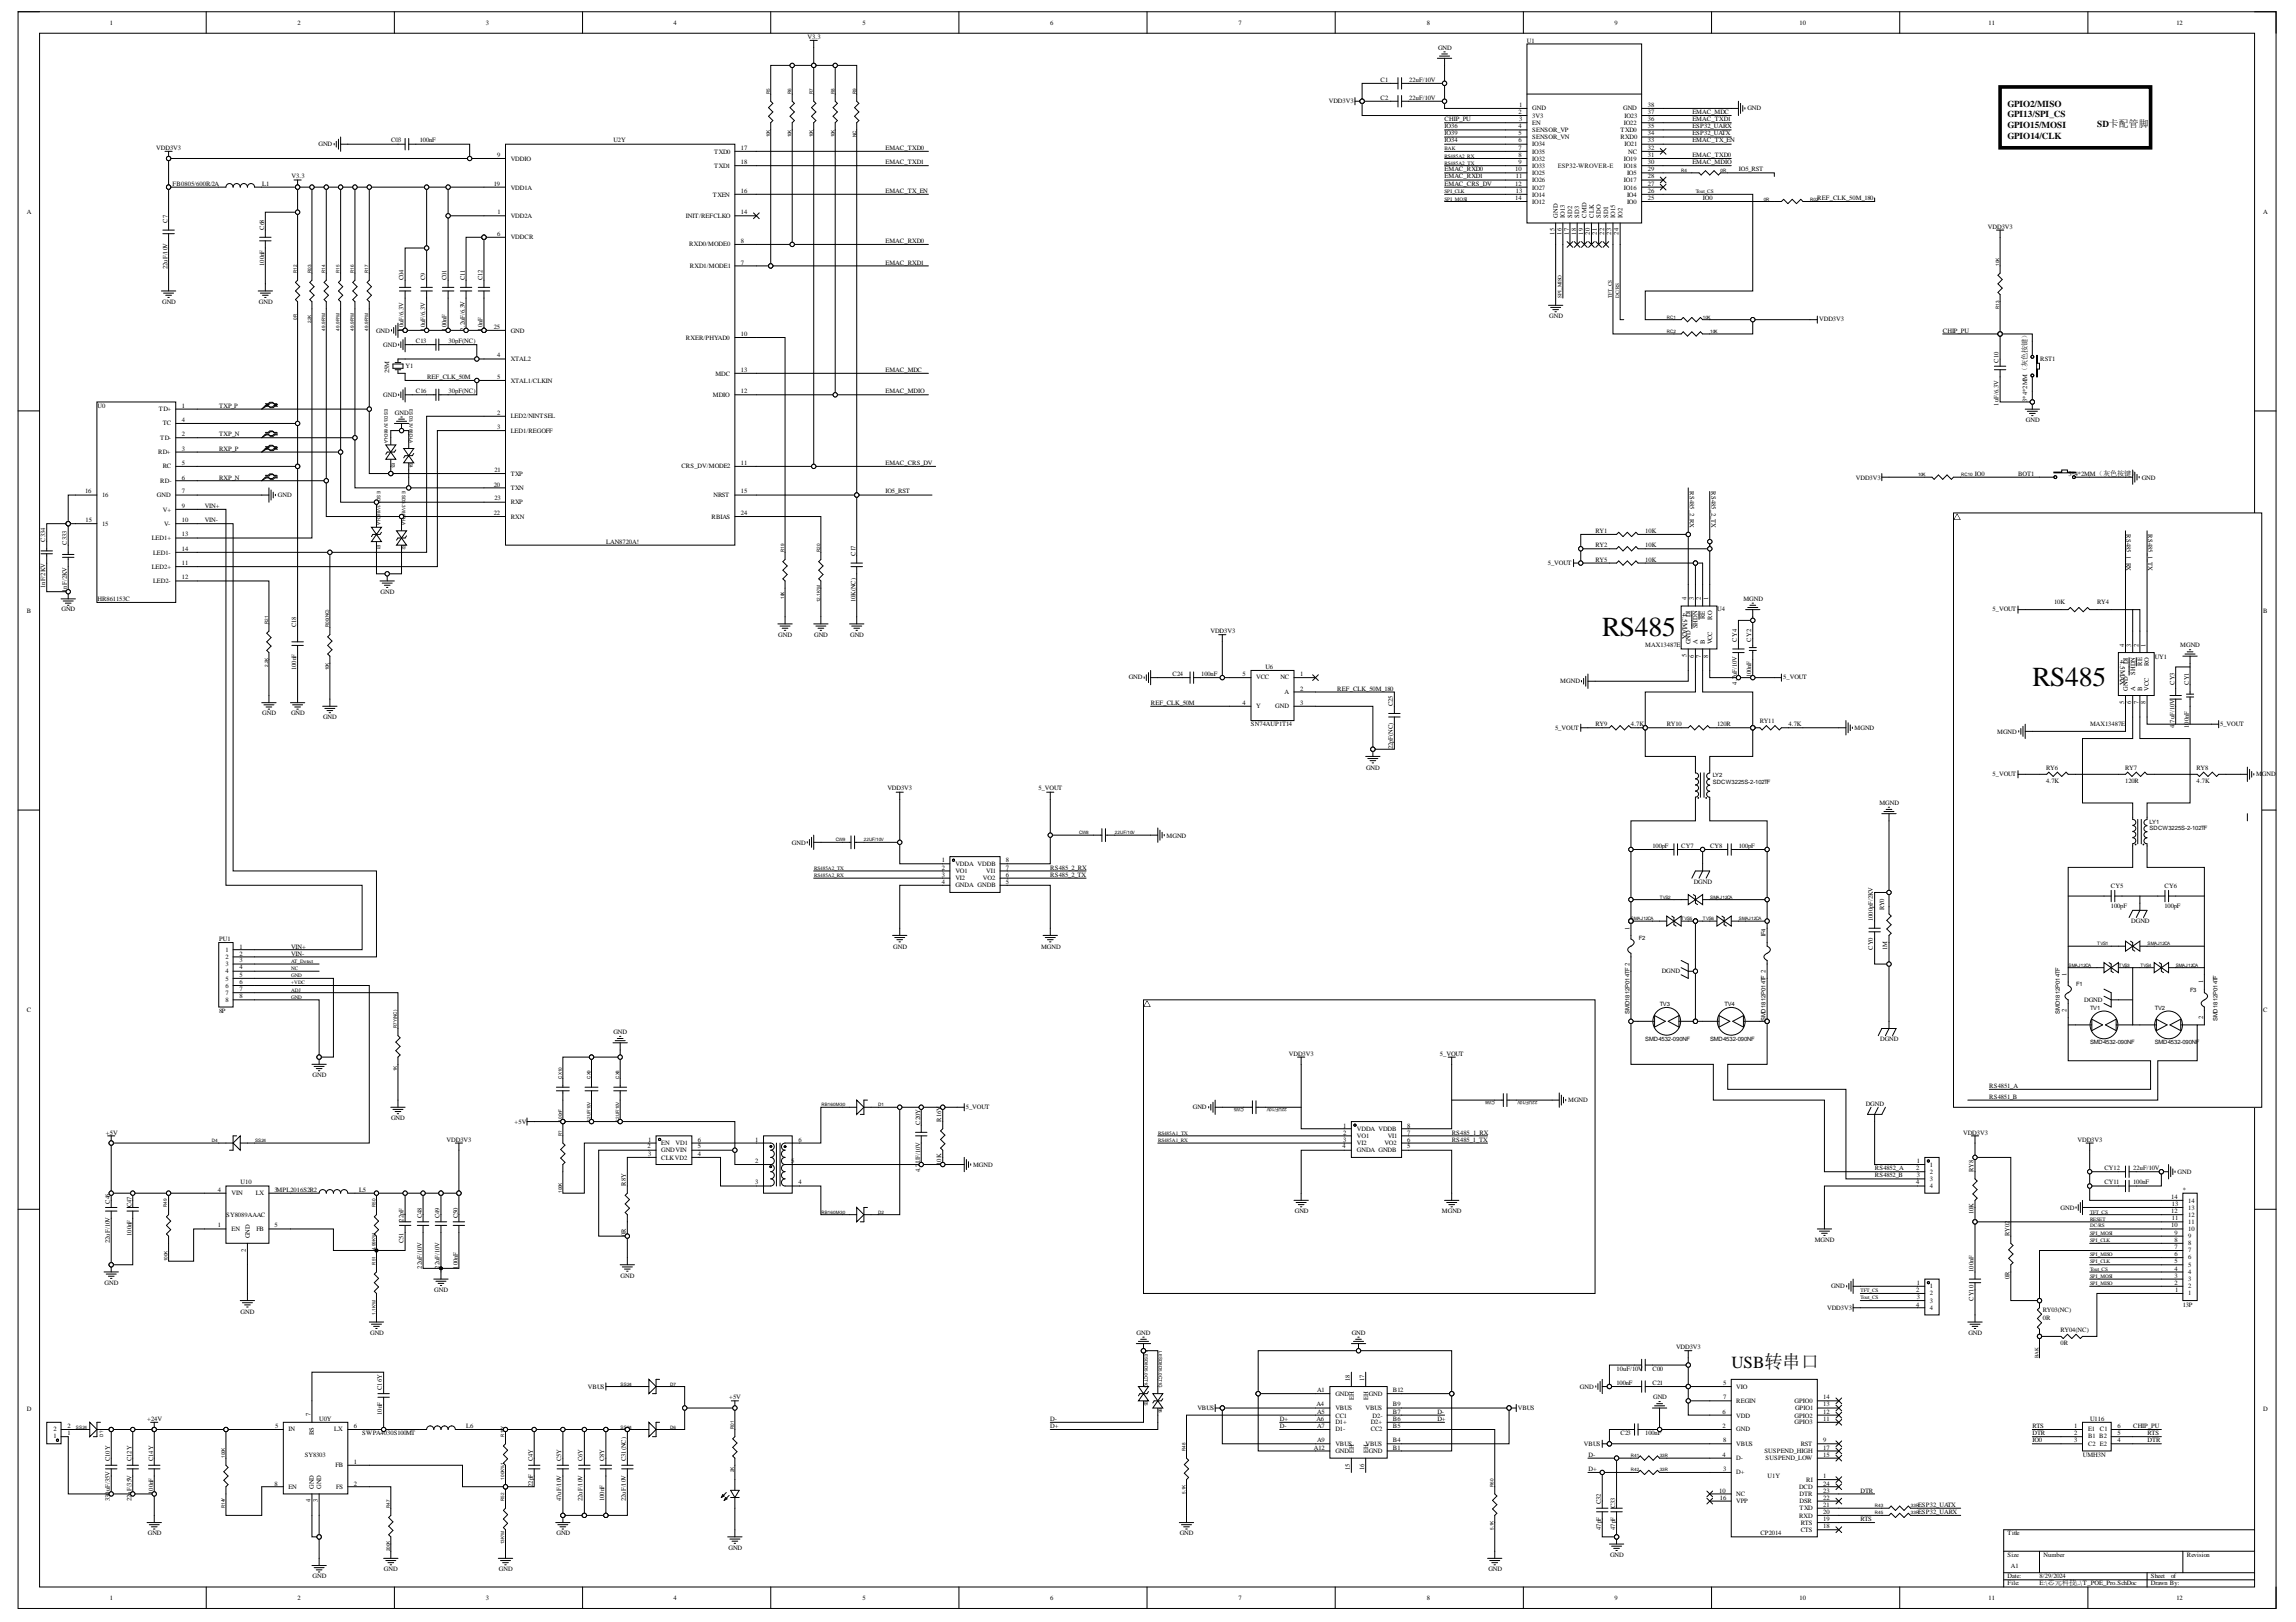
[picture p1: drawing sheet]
<svg xmlns="http://www.w3.org/2000/svg" width="297mm" height="210mm" viewBox="0 0 297 210" stroke-linecap="round" stroke-linejoin="round" font-family="sans-serif">
<defs><g id="words">
<g font-size="3.6">
<text x="207.3" y="82.3">RS485</text>
<text x="262.9" y="88.8">RS485</text>
</g>
<text font-size="2.2" x="224" y="177">USB转串口</text>
<g font-size="1.2">
<text x="259.7" y="13.8">GPIO2/MISO</text>
<text x="259.7" y="15.1">GPI13/SPI_CS</text>
<text x="259.7" y="16.6">GPIO15/MOSI</text>
<text x="259.7" y="17.9">GPIO14/CLK</text>
<text x="271.3" y="16.5">SD卡配管脚</text>
</g>
<g font-size=".9">
<text x="217.7" y="79.4" transform="rotate(90 217.7 79.4)">4.5MAX</text>
<text x="274.3" y="85.4" transform="rotate(90 274.3 85.4)">4.5MAX</text>
</g>
<g font-size=".8">
<text x="14.2" y="3.2">1</text>
<text x="38.5" y="3.2">2</text>
<text x="62.9" y="3.2">3</text>
<text x="87.1" y="3.2">4</text>
<text x="104.5" y="5">V3.3</text>
<text x="111.6" y="3.2">5</text>
<text x="135.9" y="3.2">6</text>
<text x="160.2" y="3.2">7</text>
<text x="184.6" y="3.2">8</text>
<text x="197.5" y="5.5">U1</text>
<text x="208.9" y="3.2">9</text>
<text x="232.8" y="3.2">10</text>
<text x="257.3" y="3.2">11</text>
<text x="281.6" y="3.2">12</text>
<text x="178.6" y="10.6">C1</text>
<text x="182.3" y="10.6">22uF/10V</text>
<text x="186" y="6.4">GND</text>
<text x="171.9" y="13.4">VDD3V3</text>
<text x="178.6" y="12.9">C2</text>
<text x="182.3" y="12.9">22uF/10V</text>
<text x="186.9" y="16.6">IO36</text>
<text x="186.9" y="17.5">IO39</text>
<text x="186.9" y="15.6">CHIP_PU</text>
<text x="196.4" y="14.8">2</text>
<text x="196.4" y="16.6">4</text>
<text x="196.4" y="17.5">5</text>
<text x="196.5" y="13.9">1</text>
<text x="196.5" y="15.6">3</text>
<text x="198.2" y="14.3">GND</text>
<text x="198.2" y="15.2">3V3</text>
<text x="198.2" y="16.2">EN</text>
<text x="198.2" y="17.1">SENSOR_VP</text>
<text x="209.6" y="17.1">TXD0</text>
<text x="210" y="14.3">GND</text>
<text x="210.1" y="16.2">IO22</text>
<text x="210.2" y="15.2">IO23</text>
<text x="213.2" y="15.6">36</text>
<text x="213.2" y="14.8">37</text>
<text x="213.2" y="17.5">34</text>
<text x="213.2" y="16.6">35</text>
<text x="213.2" y="13.9">38</text>
<text x="219" y="14.8">EMAC_MDC</text>
<text x="219" y="15.6">EMAC_TXD1</text>
<text x="219" y="16.6">ESP32_UARX</text>
<text x="219" y="17.5">ESP32_UATX</text>
<text x="226.1" y="14.3">GND</text>
<text x="20.2" y="19.4">VDD3V3</text>
<text x="37.7" y="23.1">V3.3</text>
<text x="41.2" y="18.9">GND</text>
<text x="50.6" y="18.4">C03</text>
<text x="54.3" y="18.4">100nF</text>
<text x="64.3" y="20.3">9</text>
<text x="66.1" y="20.8">VDDIO</text>
<text x="79.4" y="18.4">U2Y</text>
<text x="92.4" y="21.7">TXD1</text>
<text x="92.4" y="19.9">TXD0</text>
<text x="95.9" y="21.2">18</text>
<text x="95.9" y="19.4">17</text>
<text x="114.6" y="19.4">EMAC_TXD0</text>
<text x="114.6" y="21.2">EMAC_TXD1</text>
<text x="186.9" y="18.4">IO34</text>
<text x="186.9" y="22.2">EMAC_RXD0</text>
<text x="186.9" y="23.1">EMAC_RXD1</text>
<text x="196" y="22.2">10</text>
<text x="196.1" y="23.1">11</text>
<text x="196.4" y="18.4">6</text>
<text x="196.4" y="19.4">7</text>
<text x="196.4" y="20.3">8</text>
<text x="196.4" y="21.2">9</text>
<text x="198.2" y="18">SENSOR_VN</text>
<text x="198.2" y="18.9">IO34</text>
<text x="198.2" y="19.9">IO35</text>
<text x="198.2" y="20.8">IO32</text>
<text x="198.2" y="21.7">IO33</text>
<text x="198.2" y="22.7">IO25</text>
<text x="198.2" y="23.6">IO26</text>
<text x="201.5" y="21.7">ESP32-WROVER-E</text>
<text x="209.6" y="18">RXD0</text>
<text x="210.1" y="23.6">IO17</text>
<text x="210.1" y="21.7">IO18</text>
<text x="210.1" y="20.8">IO19</text>
<text x="210.2" y="18.9">IO21</text>
<text x="210.5" y="22.7">IO5</text>
<text x="210.7" y="19.9">NC</text>
<text x="213.2" y="23.1">28</text>
<text x="213.2" y="21.2">30</text>
<text x="213.2" y="20.3">31</text>
<text x="213.2" y="19.4">32</text>
<text x="213.2" y="18.4">33</text>
<text x="213.2" y="22.2">29</text>
<text x="219" y="18.4">EMAC_TX_EN</text>
<text x="219" y="20.3">EMAC_TXD0</text>
<text x="219" y="21.2">EMAC_MDIO</text>
<text x="225" y="22.2">IO5_RST</text>
<text x="3.5" y="27.7">A</text>
<text x="21.7" y="28.8" transform="rotate(-90 21.7 28.8)">C7</text>
<text x="22.3" y="24">FB0805/600R/2A</text>
<text x="33.9" y="24">L1</text>
<text x="34.2" y="29.8" transform="rotate(-90 34.2 29.8)">C68</text>
<text x="63.9" y="24">19</text>
<text x="64.4" y="27.7">1</text>
<text x="66.1" y="24.5">VDD1A</text>
<text x="66.1" y="28.2">VDD2A</text>
<text x="88.7" y="28.2">INIT/REFCLKO</text>
<text x="92.2" y="25.5">TXEN</text>
<text x="95.9" y="27.7">14</text>
<text x="95.9" y="24.9">16</text>
<text x="114.6" y="24.9">EMAC_TX_EN</text>
<text x="186.9" y="24">EMAC_CRS_DV</text>
<text x="196" y="24">12</text>
<text x="196" y="25.9">14</text>
<text x="196.1" y="24.9">13</text>
<text x="198.2" y="24.5">IO27</text>
<text x="198.2" y="25.5">IO14</text>
<text x="198.2" y="26.4">IO12</text>
<text x="201.5" y="28.2" transform="rotate(-90 201.5 28.2)">GND</text>
<text x="202.5" y="28.2" transform="rotate(-90 202.5 28.2)">IO13</text>
<text x="203.4" y="28.2" transform="rotate(-90 203.4 28.2)">SD2</text>
<text x="204.3" y="28.2" transform="rotate(-90 204.3 28.2)">SD3</text>
<text x="205.2" y="28.2" transform="rotate(-90 205.2 28.2)">CMD</text>
<text x="206.2" y="28.2" transform="rotate(-90 206.2 28.2)">CLK</text>
<text x="207.1" y="28.2" transform="rotate(-90 207.1 28.2)">SDO</text>
<text x="208" y="28.2" transform="rotate(-90 208 28.2)">SDI</text>
<text x="209" y="28.2" transform="rotate(-90 209 28.2)">IO15</text>
<text x="209.9" y="28.2" transform="rotate(-90 209.9 28.2)">IO2</text>
<text x="210.1" y="24.5">IO16</text>
<text x="210.5" y="26.4">IO0</text>
<text x="210.5" y="25.5">IO4</text>
<text x="213.2" y="24">27</text>
<text x="213.2" y="25.9">25</text>
<text x="213.2" y="24.9">26</text>
<text x="220.3" y="25.9">IO0</text>
<text x="235.1" y="25.9">REF_CLK_50M_180</text>
<text x="257.2" y="29.6">VDD3V3</text>
<text x="292.8" y="27.7">A</text>
<text x="21.7" y="34.8" transform="rotate(-90 21.7 34.8)">22uF/10V</text>
<text x="34.2" y="34.4" transform="rotate(-90 34.2 34.4)">100nF</text>
<text x="64.3" y="30.5">6</text>
<text x="66.1" y="30.9">VDDCR</text>
<text x="89.2" y="31.9">RXD0/MODE0</text>
<text x="89.3" y="34.7">RXD1/MODE1</text>
<text x="95.9" y="34.2">7</text>
<text x="95.9" y="31.5">8</text>
<text x="114.6" y="31.5">EMAC_RXD0</text>
<text x="114.6" y="34.2">EMAC_RXD1</text>
<text x="201.1" y="30.4" transform="rotate(-90 201.1 30.4)">15</text>
<text x="202" y="30.4" transform="rotate(-90 202 30.4)">16</text>
<text x="203" y="30.4" transform="rotate(-90 203 30.4)">17</text>
<text x="203.9" y="30.4" transform="rotate(-90 203.9 30.4)">18</text>
<text x="204.8" y="30.4" transform="rotate(-90 204.8 30.4)">19</text>
<text x="205.7" y="30.4" transform="rotate(-90 205.7 30.4)">20</text>
<text x="206.6" y="30.4" transform="rotate(-90 206.6 30.4)">21</text>
<text x="207.5" y="30.4" transform="rotate(-90 207.5 30.4)">22</text>
<text x="208.5" y="30.4" transform="rotate(-90 208.5 30.4)">23</text>
<text x="209.4" y="30.4" transform="rotate(-90 209.4 30.4)">24</text>
<text x="21" y="39.3">GND</text>
<text x="33.5" y="39.3">GND</text>
<text x="52.2" y="36.3" transform="rotate(-90 52.2 36.3)">C04</text>
<text x="55" y="36.3" transform="rotate(-90 55 36.3)">C9</text>
<text x="57.8" y="36.3" transform="rotate(-90 57.8 36.3)">C01</text>
<text x="60.2" y="36.3" transform="rotate(-90 60.2 36.3)">C11</text>
<text x="62.4" y="36.3" transform="rotate(-90 62.4 36.3)">C12</text>
<text x="200.4" y="41.2">GND</text>
<text x="235.4" y="41.6">VDD3V3</text>
<text x="48.6" y="43">GND</text>
<text x="49.6" y="44.9">GND</text>
<text x="52.2" y="42.8" transform="rotate(-90 52.2 42.8)">10uF/6.3V</text>
<text x="52.5" y="47.7">Y1</text>
<text x="53.8" y="44.4">C13</text>
<text x="55" y="42.8" transform="rotate(-90 55 42.8)">10uF/6.3V</text>
<text x="57.8" y="42.8" transform="rotate(-90 57.8 42.8)">100nF</text>
<text x="58" y="44.4">30pF(NC)</text>
<text x="60.2" y="42.8" transform="rotate(-90 60.2 42.8)">2.2uF/6.3V</text>
<text x="62.4" y="42.8" transform="rotate(-90 62.4 42.8)">10nF</text>
<text x="63.9" y="42.5">25</text>
<text x="64.3" y="46.3">4</text>
<text x="66.1" y="43">GND</text>
<text x="66.1" y="46.8">XTAL2</text>
<text x="88.7" y="44">RXER/PHYAD0</text>
<text x="95.9" y="43.5">10</text>
<text x="251.4" y="43">CHIP_PU</text>
<text x="258.5" y="46.9" transform="rotate(-90 258.5 46.9)">C10</text>
<text x="264" y="46.7">RST1</text>
<text x="12.6" y="52.8">U0</text>
<text x="20.6" y="53.2">TD+</text>
<text x="23.5" y="52.8">1</text>
<text x="28.3" y="52.8">TXP_P</text>
<text x="49.6" y="51.4">GND</text>
<text x="50.3" y="48.3" transform="rotate(-90 50.3 48.3)">25M</text>
<text x="51.1" y="53.7">GND</text>
<text x="53.8" y="50.9">C16</text>
<text x="55.2" y="49">REF_CLK_50M</text>
<text x="58" y="50.9">30pF(NC)</text>
<text x="64.3" y="49">5</text>
<text x="64.3" y="53.7">2</text>
<text x="66.1" y="49.5">XTAL1/CLKIN</text>
<text x="92.2" y="51.4">MDIO</text>
<text x="92.6" y="48.6">MDC</text>
<text x="95.9" y="50.9">12</text>
<text x="95.9" y="48.1">13</text>
<text x="114.6" y="48.1">EMAC_MDC</text>
<text x="114.6" y="50.9">EMAC_MDIO</text>
<text x="258.5" y="52.5" transform="rotate(-90 258.5 52.5)">1uF/6.3V</text>
<text x="262.3" y="52" transform="rotate(-90 262.3 52)">3*4*2MM（灰色按键）</text>
<text x="20.5" y="58.8">RD+</text>
<text x="20.7" y="56.9">TD-</text>
<text x="21.1" y="55">TC</text>
<text x="23.5" y="58.3">3</text>
<text x="23.5" y="54.6">4</text>
<text x="23.5" y="56.5">2</text>
<text x="28.3" y="56.5">TXP_N</text>
<text x="28.3" y="58.3">RXP_P</text>
<text x="64.3" y="55.5">3</text>
<text x="66.1" y="54.1">LED2/NINTSEL</text>
<text x="66.1" y="56">LED1/REGOFF</text>
<text x="262.1" y="54.6">GND</text>
<text x="11" y="63.8">16</text>
<text x="13.2" y="64.3">16</text>
<text x="20.3" y="64.3">GND</text>
<text x="20.7" y="62.5">RD-</text>
<text x="21.1" y="60.6">RC</text>
<text x="23.5" y="60.2">5</text>
<text x="23.5" y="65.7">9</text>
<text x="23.5" y="62.1">6</text>
<text x="23.5" y="63.8">7</text>
<text x="26.5" y="65.7">VIN+</text>
<text x="28.3" y="62.1">RXP_N</text>
<text x="36" y="64.3">GND</text>
<text x="63.9" y="63">20</text>
<text x="64" y="61.1">21</text>
<text x="64" y="64.8">23</text>
<text x="66.1" y="61.6">TXP</text>
<text x="66.1" y="63.4">TXN</text>
<text x="66.1" y="65.3">RXP</text>
<text x="88.2" y="60.6">CRS_DV/MODE2</text>
<text x="92.3" y="64.3">NRST</text>
<text x="95.9" y="60.2">11</text>
<text x="95.9" y="63.8">15</text>
<text x="114.6" y="63.8">IO5_RST</text>
<text x="114.6" y="60.2">EMAC_CRS_DV</text>
<text x="218.6" y="63.6" transform="rotate(90 218.6 63.6)">RS485_2_RX</text>
<text x="221.4" y="63.6" transform="rotate(90 221.4 63.6)">RS485_2_TX</text>
<text x="240.1" y="62.1">VDD3V3</text>
<text x="255.5" y="61.6">IO0</text>
<text x="261.1" y="61.6">BOT1</text>
<text x="267.6" y="61.6">3*4*2MM（灰色按键）</text>
<text x="277.1" y="62.1">GND</text>
<text x="5.8" y="70.1" transform="rotate(-90 5.8 70.1)">C334</text>
<text x="8.6" y="70.5" transform="rotate(-90 8.6 70.5)">C333</text>
<text x="11.1" y="67.6">15</text>
<text x="13.2" y="68.1">15</text>
<text x="19.6" y="69.9">LED1+</text>
<text x="19.8" y="71.8">LED1-</text>
<text x="21.1" y="66.2">V+</text>
<text x="21.2" y="68.1">V-</text>
<text x="23.5" y="71.3">14</text>
<text x="23.5" y="67.6">10</text>
<text x="23.5" y="69.4">13</text>
<text x="26.5" y="67.6">VIN-</text>
<text x="63.9" y="66.6">22</text>
<text x="66.1" y="67.1">RXN</text>
<text x="78.4" y="70.3">LAN8720A!</text>
<text x="92" y="67.1">RBIAS</text>
<text x="95.9" y="66.6">24</text>
<text x="110.7" y="71.9" transform="rotate(-90 110.7 71.9)">C17</text>
<text x="206.4" y="70.8">RY2</text>
<text x="206.4" y="69">RY1</text>
<text x="212.9" y="70.8">10K</text>
<text x="212.9" y="69">10K</text>
<text x="275.1" y="69.2" transform="rotate(90 275.1 69.2)">RS485_1_RX</text>
<text x="277.9" y="69.2" transform="rotate(90 277.9 69.2)">RS485_1_TX</text>
<text x="5.8" y="76.1" transform="rotate(-90 5.8 76.1)">1nF/2KV</text>
<text x="8.6" y="76.6" transform="rotate(-90 8.6 76.6)">1nF/2KV</text>
<text x="12.6" y="77.8">HR861153C</text>
<text x="19.6" y="73.6">LED2+</text>
<text x="19.8" y="75.5">LED2-</text>
<text x="23.5" y="75">12</text>
<text x="23.5" y="73.1">11</text>
<text x="49.2" y="76.9">GND</text>
<text x="110.7" y="78" transform="rotate(-90 110.7 78)">10K(NC)</text>
<text x="200.3" y="73.1">5_VOUT</text>
<text x="206.4" y="72.7">RY5</text>
<text x="212.9" y="72.7">10K</text>
<text x="218.2" y="77.7" transform="rotate(-90 218.2 77.7)">4</text>
<text x="219.1" y="77.7" transform="rotate(-90 219.1 77.7)">3</text>
<text x="220.1" y="77.7" transform="rotate(-90 220.1 77.7)">2</text>
<text x="221" y="77.7" transform="rotate(-90 221 77.7)">1</text>
<text x="225.6" y="77.8">MGND</text>
<text x="3.5" y="79.3">B</text>
<text x="8" y="79.1">GND</text>
<text x="38.3" y="81.2" transform="rotate(-90 38.3 81.2)">C18</text>
<text x="100.7" y="82.4">GND</text>
<text x="105.3" y="82.4">GND</text>
<text x="110" y="82.4">GND</text>
<text x="156.6" y="81.9">VDD3V3</text>
<text x="212.9" y="83.8">MAX13487E</text>
<text x="218.7" y="83.4" transform="rotate(-90 218.7 83.4)">GND</text>
<text x="218.7" y="79.9" transform="rotate(-90 218.7 79.9)">DI</text>
<text x="219.6" y="83.4" transform="rotate(-90 219.6 83.4)">A</text>
<text x="219.6" y="81.3" transform="rotate(-90 219.6 81.3)">SHDN</text>
<text x="220.6" y="83.4" transform="rotate(-90 220.6 83.4)">B</text>
<text x="220.6" y="80.1" transform="rotate(-90 220.6 80.1)">RE</text>
<text x="221.5" y="83.4" transform="rotate(-90 221.5 83.4)">VCC</text>
<text x="221.5" y="80.2" transform="rotate(-90 221.5 80.2)">RO</text>
<text x="222.2" y="79.1">U4</text>
<text x="224.7" y="83" transform="rotate(-90 224.7 83)">CY4</text>
<text x="226.6" y="83" transform="rotate(-90 226.6 83)">CY2</text>
<text x="257.8" y="79.1">5_VOUT</text>
<text x="265.7" y="78.2">10K</text>
<text x="271.3" y="78.2">RY4</text>
<text x="274.8" y="83.7" transform="rotate(-90 274.8 83.7)">4</text>
<text x="275.7" y="83.7" transform="rotate(-90 275.7 83.7)">3</text>
<text x="276.7" y="83.7" transform="rotate(-90 276.7 83.7)">2</text>
<text x="277.6" y="83.7" transform="rotate(-90 277.6 83.7)">1</text>
<text x="282.1" y="83.8">MGND</text>
<text x="292.8" y="79.3">B</text>
<text x="38.3" y="86.7" transform="rotate(-90 38.3 86.7)">100nF</text>
<text x="146" y="87.9">GND</text>
<text x="151.7" y="87.5">C24</text>
<text x="155.4" y="87.5">100nF</text>
<text x="160.7" y="87.5">5</text>
<text x="162.5" y="87.9">VCC</text>
<text x="163.7" y="86.6">U6</text>
<text x="165.7" y="87.9">NC</text>
<text x="166.2" y="89.8">A</text>
<text x="168.2" y="87.5">1</text>
<text x="168.2" y="89.4">2</text>
<text x="173" y="89.4">REF_CLK_50M_180</text>
<text x="201.9" y="88.4">MGND</text>
<text x="218.2" y="85.1" transform="rotate(-90 218.2 85.1)">5</text>
<text x="219.1" y="85.1" transform="rotate(-90 219.1 85.1)">6</text>
<text x="220.1" y="85.1" transform="rotate(-90 220.1 85.1)">7</text>
<text x="221" y="85.1" transform="rotate(-90 221 85.1)">8</text>
<text x="224.7" y="88.6" transform="rotate(-90 224.7 88.6)">4.7uF/10V</text>
<text x="226.6" y="87.7" transform="rotate(-90 226.6 87.7)">100nF</text>
<text x="230.7" y="87.9">5_VOUT</text>
<text x="275.3" y="89.4" transform="rotate(-90 275.3 89.4)">GND</text>
<text x="275.3" y="86" transform="rotate(-90 275.3 86)">DI</text>
<text x="276.2" y="89.4" transform="rotate(-90 276.2 89.4)">A</text>
<text x="276.2" y="87.3" transform="rotate(-90 276.2 87.3)">SHDN</text>
<text x="277.2" y="89.4" transform="rotate(-90 277.2 89.4)">B</text>
<text x="277.2" y="86.2" transform="rotate(-90 277.2 86.2)">RE</text>
<text x="278" y="89.4" transform="rotate(-90 278 89.4)">VCC</text>
<text x="278" y="86.2" transform="rotate(-90 278 86.2)">RO</text>
<text x="278.8" y="85.2">UY1</text>
<text x="281.3" y="88.6" transform="rotate(-90 281.3 88.6)">CY3</text>
<text x="283.2" y="88.6" transform="rotate(-90 283.2 88.6)">CY1</text>
<text x="33.9" y="92.6">GND</text>
<text x="37.6" y="92.6">GND</text>
<text x="41.8" y="93.1">GND</text>
<text x="148.9" y="91.2">REF_CLK_50M</text>
<text x="160.7" y="91.2">4</text>
<text x="161.8" y="94">SN74AUP1T14</text>
<text x="162.5" y="91.6">Y</text>
<text x="165" y="91.6">GND</text>
<text x="168.2" y="91.2">3</text>
<text x="180.2" y="91.4" transform="rotate(-90 180.2 91.4)">C25</text>
<text x="201.2" y="94.4">5_VOUT</text>
<text x="206.4" y="94">RY9</text>
<text x="211" y="94">4.7K</text>
<text x="215.7" y="94">RY10</text>
<text x="222.2" y="94">120R</text>
<text x="227.7" y="93.6">RY11</text>
<text x="231.4" y="94">4.7K</text>
<text x="239.9" y="94.4">MGND</text>
<text x="258.4" y="94.9">MGND</text>
<text x="270.4" y="94">MAX13487E</text>
<text x="274.8" y="91.1" transform="rotate(-90 274.8 91.1)">5</text>
<text x="275.7" y="91.1" transform="rotate(-90 275.7 91.1)">6</text>
<text x="276.7" y="91.1" transform="rotate(-90 276.7 91.1)">7</text>
<text x="277.6" y="91.1" transform="rotate(-90 277.6 91.1)">8</text>
<text x="281.3" y="94.2" transform="rotate(-90 281.3 94.2)">4.7uF/10V</text>
<text x="283.2" y="94.2" transform="rotate(-90 283.2 94.2)">100nF</text>
<text x="287.2" y="94">5_VOUT</text>
<text x="176.7" y="99.6">GND</text>
<text x="180.2" y="97" transform="rotate(-90 180.2 97)">22pF(NC)</text>
<text x="221.6" y="100.6">LY2</text>
<text x="221.6" y="101.5">SDCW3225S-2-102TF</text>
<text x="257.8" y="100.4">5_VOUT</text>
<text x="264.7" y="99.7">RY6</text>
<text x="264.7" y="101.3">4.7K</text>
<text x="275" y="99.7">RY7</text>
<text x="275" y="101.3">120R</text>
<text x="284.2" y="99.7">RY8</text>
<text x="284.2" y="101.3">4.7K</text>
<text x="291.9" y="100.4">MGND</text>
<text x="114.8" y="102.3">VDD3V3</text>
<text x="134.3" y="102.3">5_VOUT</text>
<text x="243.1" y="104.2">MGND</text>
<text x="278.1" y="106.6">LY1</text>
<text x="278.1" y="107.5">SDCW3225S-2-102TF</text>
<text x="102.5" y="109.3">GND</text>
<text x="121.8" y="111.6">1</text>
<text x="121.8" y="112.5">2</text>
<text x="121.8" y="113.5">3</text>
<text x="123.6" y="112">VDDA VDDB</text>
<text x="123.6" y="112.9">VO1</text>
<text x="123.6" y="113.9">VI2</text>
<text x="127.2" y="113.9">VO2</text>
<text x="127.6" y="112.9">VI1</text>
<text x="130.1" y="112.5">7</text>
<text x="130.1" y="111.6">8</text>
<text x="130.1" y="113.5">6</text>
<text x="135.9" y="113.5">RS485_2_TX</text>
<text x="135.9" y="112.5">RS485_2_RX</text>
<text x="150.9" y="108.4">MGND</text>
<text x="213.8" y="109.7">100pF</text>
<text x="217.5" y="109.7">CY7</text>
<text x="221.2" y="109.7">CY8</text>
<text x="225" y="109.7">100pF</text>
<text x="121.8" y="114.4">4</text>
<text x="123.6" y="114.8">GNDA GNDB</text>
<text x="130.1" y="114.4">5</text>
<text x="219.1" y="114.4">DGND</text>
<text x="242.3" y="119.2" transform="rotate(-90 242.3 119.2)">1000pF/2KV</text>
<text x="243.7" y="117.8" transform="rotate(-90 243.7 117.8)">RY0</text>
<text x="273.1" y="114.9">CY5</text>
<text x="273.1" y="117.5">100pF</text>
<text x="275.7" y="119.5">DGND</text>
<text x="280" y="114.9">CY6</text>
<text x="280" y="117.5">100pF</text>
<text x="28.3" y="121.8">PU1</text>
<text x="29.2" y="123.2">1</text>
<text x="29.2" y="124.1">2</text>
<text x="29.2" y="125">3</text>
<text x="29.2" y="126">4</text>
<text x="31" y="122.8">1</text>
<text x="31" y="123.7">2</text>
<text x="31" y="124.5">3</text>
<text x="31" y="125.5">4</text>
<text x="37.6" y="122.8">VIN+</text>
<text x="37.6" y="123.7">VIN-</text>
<text x="115.6" y="122.8">GND</text>
<text x="134.7" y="122.8">MGND</text>
<text x="210.8" y="120.3" transform="rotate(-90 210.8 120.3)">1</text>
<text x="212" y="121.7">F2</text>
<text x="215" y="126">DGND</text>
<text x="228.4" y="121.2" transform="rotate(-90 228.4 121.2)">1F4</text>
<text x="242.3" y="122.9" transform="rotate(-90 242.3 122.9)">CY0</text>
<text x="244.2" y="122.9" transform="rotate(-90 244.2 122.9)">1M</text>
<text x="3.5" y="131">C</text>
<text x="28.3" y="131">8P</text>
<text x="29.2" y="126.9">5</text>
<text x="29.2" y="127.8">6</text>
<text x="29.2" y="128.8">7</text>
<text x="29.2" y="129.7">8</text>
<text x="31" y="126.4">5</text>
<text x="31" y="127.3">6</text>
<text x="31" y="128.2">7</text>
<text x="31" y="129.2">8</text>
<text x="210.8" y="131.2" transform="rotate(-90 210.8 131.2)">SMD1812P014TF 2</text>
<text x="214.7" y="130.2">TV3</text>
<text x="223.1" y="130.2">TV4</text>
<text x="266.5" y="131.2" transform="rotate(-90 266.5 131.2)">SMD1812P014TF</text>
<text x="267.3" y="131" transform="rotate(-90 267.3 131)">2</text>
<text x="267.3" y="126.3" transform="rotate(-90 267.3 126.3)">1</text>
<text x="268.6" y="127.7">F1</text>
<text x="269.6" y="129.7">DGND</text>
<text x="270.4" y="130.7">TV1</text>
<text x="278.8" y="130.7">TV2</text>
<text x="283.3" y="128.3">F3</text>
<text x="285" y="131.9" transform="rotate(-90 285 131.9)">2</text>
<text x="285" y="127.2" transform="rotate(-90 285 127.2)">1</text>
<text x="292.8" y="131">C</text>
<text x="79.4" y="133.8">GND</text>
<text x="166.8" y="136.6">VDD3V3</text>
<text x="186.3" y="136.6">5_VOUT</text>
<text x="212.9" y="134.8">SMD4532-090NF</text>
<text x="221.2" y="134.8">SMD4532-090NF</text>
<text x="228.4" y="132.1" transform="rotate(-90 228.4 132.1)">SMD1812P014TF 2</text>
<text x="243.2" y="134.8">DGND</text>
<text x="270.4" y="135.1">SMD4532-090NF</text>
<text x="278.8" y="135.1">SMD4532-090NF</text>
<text x="286.9" y="132.1" transform="rotate(-90 286.9 132.1)">SMD1812P014TF</text>
<text x="40.4" y="139.4">GND</text>
<text x="125" y="143.5">5_VOUT</text>
<text x="154.3" y="143.5">GND</text>
<text x="202.9" y="142.6">MGND</text>
<text x="241.4" y="143.1">DGND</text>
<text x="257.4" y="140.8">RS4851_A</text>
<text x="257.4" y="142.2">RS4851_B</text>
<text x="13.7" y="146.8">+5V</text>
<text x="50.6" y="145">GND</text>
<text x="57.8" y="147.8">VDD3V3</text>
<text x="66.6" y="145.4">+5V</text>
<text x="83.8" y="148.6">2</text>
<text x="83.8" y="147.8">1</text>
<text x="83.8" y="149.6">3</text>
<text x="85.5" y="148.2">EN</text>
<text x="85.5" y="149.1">GNDVIN</text>
<text x="87.4" y="148.2">VD1</text>
<text x="90.3" y="149.6">4</text>
<text x="90.3" y="148.6">5</text>
<text x="90.3" y="147.8">6</text>
<text x="97.7" y="147.8">1</text>
<text x="103.3" y="147.8">6</text>
<text x="119" y="145.6" transform="rotate(-90 119 145.6)">C20Y</text>
<text x="121.7" y="145.2" transform="rotate(-90 121.7 145.2)">R16Y</text>
<text x="173.7" y="148.6">4</text>
<text x="173.8" y="145.9">1</text>
<text x="173.8" y="146.8">2</text>
<text x="173.8" y="147.8">3</text>
<text x="175.6" y="146.3">VDDA VDDB</text>
<text x="175.6" y="147.3">VO1</text>
<text x="175.6" y="148.2">VI2</text>
<text x="175.6" y="149.1">GNDA GNDB</text>
<text x="179.1" y="148.2">VO2</text>
<text x="179.5" y="147.3">VI1</text>
<text x="182.1" y="148.6">5</text>
<text x="182.1" y="145.9">8</text>
<text x="182.1" y="146.8">7</text>
<text x="182.1" y="147.8">6</text>
<text x="187.8" y="147.8">RS485_1_TX</text>
<text x="187.8" y="146.8">RS485_1_RX</text>
<text x="254" y="146.8">VDD3V3</text>
<text x="268.8" y="147.8">VDD3V3</text>
<text x="14.2" y="155.8" transform="rotate(-90 14.2 155.8)">C46</text>
<text x="28.2" y="154.2">4</text>
<text x="29.9" y="154.7">VIN</text>
<text x="31.1" y="153.3">U10</text>
<text x="33.1" y="154.7">LX</text>
<text x="35.5" y="154.2">3MPL2016S2R2</text>
<text x="46.4" y="154.2">L5</text>
<text x="81" y="153.4" transform="rotate(-90 81 153.4)">R8Y</text>
<text x="85.5" y="150.1">CLKVD2</text>
<text x="97.7" y="150.5">2</text>
<text x="97.7" y="153.3">3</text>
<text x="102.4" y="150.5">5</text>
<text x="103.3" y="153.3">4</text>
<text x="119" y="151.7" transform="rotate(-90 119 151.7)">4.7UF/10V</text>
<text x="121.7" y="150.7" transform="rotate(-90 121.7 150.7)">10K</text>
<text x="125.9" y="151">MGND</text>
<text x="242.6" y="151.4">RS4852_A</text>
<text x="242.6" y="152.3">RS4852_B</text>
<text x="247.9" y="151.4">2</text>
<text x="247.9" y="153.3">4</text>
<text x="248" y="150.5">1</text>
<text x="248" y="152.3">3</text>
<text x="249.7" y="151">1</text>
<text x="249.7" y="151.9">2</text>
<text x="249.7" y="152.8">3</text>
<text x="249.7" y="153.8">4</text>
<text x="255.3" y="151.7" transform="rotate(-90 255.3 151.7)">RY8</text>
<text x="272.3" y="151.4">CY12</text>
<text x="272.3" y="153.3">CY11</text>
<text x="276" y="151.4">22uF/10V</text>
<text x="276" y="153.3">100nF</text>
<text x="280.9" y="155.1">14</text>
<text x="281.7" y="151.9">GND</text>
<text x="282.4" y="154.2">*</text>
<text x="283.1" y="155.6">14</text>
<text x="14.2" y="160.9" transform="rotate(-90 14.2 160.9)">22uF/10V</text>
<text x="17" y="159.9" transform="rotate(-90 17 159.9)">100nF</text>
<text x="17" y="156.2" transform="rotate(-90 17 156.2)">C47</text>
<text x="28.2" y="158.8">1</text>
<text x="29.3" y="157.5">SY8089AAAC</text>
<text x="29.9" y="159.4">EN</text>
<text x="31.8" y="162" transform="rotate(-90 31.8 162)">2</text>
<text x="32.3" y="160.2" transform="rotate(-90 32.3 160.2)">GND</text>
<text x="33.2" y="159.4">FB</text>
<text x="35.5" y="158.8">5</text>
<text x="52.2" y="160.9" transform="rotate(-90 52.2 160.9)">C51</text>
<text x="52.2" y="158.1" transform="rotate(-90 52.2 158.1)">22pF</text>
<text x="54.6" y="157.7" transform="rotate(-90 54.6 157.7)">C48</text>
<text x="56.9" y="157.7" transform="rotate(-90 56.9 157.7)">C49</text>
<text x="59.2" y="157.7" transform="rotate(-90 59.2 157.7)">C50</text>
<text x="81" y="159.9" transform="rotate(-90 81 159.9)">0R</text>
<text x="167.5" y="157">GND</text>
<text x="186.5" y="157">MGND</text>
<text x="234.8" y="160.7">MGND</text>
<text x="255.3" y="157.2" transform="rotate(-90 255.3 157.2)">10K</text>
<text x="260" y="159.9" transform="rotate(-90 260 159.9)">RY02</text>
<text x="266.6" y="156.6">GND</text>
<text x="280.9" y="158.8">10</text>
<text x="280.9" y="157">12</text>
<text x="281" y="157.9">11</text>
<text x="281" y="156.1">13</text>
<text x="281.3" y="161.6">7</text>
<text x="281.3" y="160.7">8</text>
<text x="281.3" y="159.8">9</text>
<text x="283.1" y="161.1">8</text>
<text x="283.1" y="160.2">9</text>
<text x="283.1" y="159.4">10</text>
<text x="283.1" y="158.4">11</text>
<text x="283.1" y="157.5">12</text>
<text x="283.1" y="156.6">13</text>
<text x="13.5" y="166.3">GND</text>
<text x="54.6" y="164.2" transform="rotate(-90 54.6 164.2)">22uF/10V</text>
<text x="56.2" y="167.2">GND</text>
<text x="56.9" y="164.2" transform="rotate(-90 56.9 164.2)">22uF/10V</text>
<text x="59.2" y="164.2" transform="rotate(-90 59.2 164.2)">100nF</text>
<text x="80.3" y="165.4">GND</text>
<text x="236.9" y="166.7">GND</text>
<text x="247.9" y="167.2">2</text>
<text x="248" y="166.3">1</text>
<text x="249.7" y="166.7">1</text>
<text x="249.7" y="167.6">2</text>
<text x="255.3" y="164.6" transform="rotate(-90 255.3 164.6)">100nF</text>
<text x="260" y="165.5" transform="rotate(-90 260 165.5)">0R</text>
<text x="281.3" y="166.3">2</text>
<text x="281.3" y="165.4">3</text>
<text x="281.3" y="164.4">4</text>
<text x="281.3" y="163.5">5</text>
<text x="281.3" y="162.6">6</text>
<text x="281.4" y="167.2">1</text>
<text x="283.1" y="167.6">1</text>
<text x="283.1" y="166.7">2</text>
<text x="283.1" y="165.8">3</text>
<text x="283.1" y="164.9">4</text>
<text x="283.1" y="163.9">5</text>
<text x="283.1" y="163">6</text>
<text x="283.1" y="162.1">7</text>
<text x="31.1" y="170">GND</text>
<text x="47.9" y="172.7">GND</text>
<text x="147" y="172.7">GND</text>
<text x="174.9" y="172.7">GND</text>
<text x="236.4" y="169.5">VDD3V3</text>
<text x="247.9" y="169.1">4</text>
<text x="248" y="168.1">3</text>
<text x="249.7" y="168.6">3</text>
<text x="249.7" y="169.5">4</text>
<text x="254.7" y="172.7">GND</text>
<text x="255.3" y="168.3" transform="rotate(-90 255.3 168.3)">CY10</text>
<text x="264.3" y="169.8">RY03(NC)</text>
<text x="264.3" y="170.8">0R</text>
<text x="266.6" y="172.4">RY04(NC)</text>
<text x="282.4" y="169.1">13P</text>
<text x="49.4" y="179.9" transform="rotate(-90 49.4 179.9)">C16Y</text>
<text x="76.1" y="179.7">VBUS</text>
<text x="174.6" y="178.7" transform="rotate(-90 174.6 178.7)">18</text>
<text x="176.5" y="178.7" transform="rotate(-90 176.5 178.7)">17</text>
<text x="204.4" y="179.7">GND</text>
<text x="209.1" y="179.2">100nF</text>
<text x="209.1" y="177.4">10uF/10V</text>
<text x="213.8" y="179.2">C21</text>
<text x="213.8" y="177.4">C00</text>
<text x="216.8" y="174.6">VDD3V3</text>
<text x="222.9" y="179.2">5</text>
<text x="224.6" y="179.7">VIO</text>
<text x="266.6" y="174.1">0R</text>
<text x="3.5" y="182.6">D</text>
<text x="6.9" y="185.2">2</text>
<text x="8.7" y="185.7">1</text>
<text x="8.7" y="184.8">2</text>
<text x="19" y="183.9">+24V</text>
<text x="35.6" y="184.8">5</text>
<text x="37.3" y="185.2">IN</text>
<text x="40.2" y="183.3" transform="rotate(-90 40.2 183.3)">7</text>
<text x="40.6" y="185.6" transform="rotate(-90 40.6 185.6)">BS</text>
<text x="41.3" y="183.9">U0Y</text>
<text x="43.2" y="185.2">LX</text>
<text x="45.8" y="184.8">6</text>
<text x="46.9" y="185.7">SWPA4030S100MT</text>
<text x="49.4" y="183.1" transform="rotate(-90 49.4 183.1)">10nF</text>
<text x="60.3" y="184.8">L6</text>
<text x="94.3" y="181.1">+5V</text>
<text x="135.9" y="184.8">D+</text>
<text x="135.9" y="183.9">D-</text>
<text x="154.9" y="182.5">VBUS</text>
<text x="165.6" y="183.9">D+</text>
<text x="165.6" y="184.8">D-</text>
<text x="170.3" y="183.9">A6</text>
<text x="170.3" y="182">A4</text>
<text x="170.4" y="184.8">A7</text>
<text x="170.4" y="182.9">A5</text>
<text x="170.4" y="180.2">A1</text>
<text x="172.8" y="185.2">D1-</text>
<text x="172.8" y="184.3">D1+</text>
<text x="172.8" y="183.4">CC1</text>
<text x="172.8" y="182.5">VBUS</text>
<text x="172.8" y="180.7">GND</text>
<text x="175.1" y="181.2" transform="rotate(-90 175.1 181.2)">EH</text>
<text x="176.7" y="182.5">VBUS</text>
<text x="177" y="181.2" transform="rotate(-90 177 181.2)">EH</text>
<text x="177.1" y="180.7">GND</text>
<text x="177.3" y="184.3">D2+</text>
<text x="177.3" y="185.2">CC2</text>
<text x="177.6" y="183.4">D2-</text>
<text x="180.2" y="180.2">B12</text>
<text x="180.2" y="182">B9</text>
<text x="180.2" y="183.9">B6</text>
<text x="180.2" y="184.8">B5</text>
<text x="180.2" y="182.9">B7</text>
<text x="186" y="182.9">D-</text>
<text x="186" y="183.9">D+</text>
<text x="196.4" y="182.5">VBUS</text>
<text x="209.6" y="185.7">C23</text>
<text x="212.9" y="185.7">100nF</text>
<text x="213.9" y="181.1">GND</text>
<text x="222.8" y="182.9">6</text>
<text x="222.8" y="184.8">2</text>
<text x="222.9" y="181.1">7</text>
<text x="224.6" y="181.6">REGIN</text>
<text x="224.6" y="183.4">VDD</text>
<text x="224.6" y="185.2">GND</text>
<text x="232.1" y="184.3">GPIO3</text>
<text x="232.1" y="183.4">GPIO2</text>
<text x="232.1" y="181.6">GPIO0</text>
<text x="232.2" y="182.5">GPIO1</text>
<text x="235.9" y="183.9">11</text>
<text x="235.9" y="182.9">12</text>
<text x="235.9" y="181.1">14</text>
<text x="235.9" y="182">13</text>
<text x="262.9" y="185.7">DTR</text>
<text x="262.9" y="184.8">RTS</text>
<text x="268.4" y="184.8">1</text>
<text x="268.4" y="185.7">2</text>
<text x="270.1" y="185.2">E1</text>
<text x="270.4" y="183.9">U116</text>
<text x="271.7" y="185.2">C1</text>
<text x="273.9" y="185.7">5</text>
<text x="273.9" y="184.8">6</text>
<text x="276" y="184.8">CHIP_PU</text>
<text x="277.8" y="185.7">RTS</text>
<text x="292.8" y="182.6">D</text>
<text x="6.9" y="186.2">1</text>
<text x="14.2" y="189.1" transform="rotate(-90 14.2 189.1)">C10Y</text>
<text x="17" y="189.1" transform="rotate(-90 17 189.1)">C12Y</text>
<text x="19.8" y="189.1" transform="rotate(-90 19.8 189.1)">C14Y</text>
<text x="39.4" y="188.5">SY8303</text>
<text x="43.4" y="189.9">FB</text>
<text x="45.8" y="189.5">1</text>
<text x="69" y="189.1" transform="rotate(-90 69 189.1)">C4Y</text>
<text x="72.6" y="189.1" transform="rotate(-90 72.6 189.1)">C5Y</text>
<text x="75.4" y="189.1" transform="rotate(-90 75.4 189.1)">C6Y</text>
<text x="78.2" y="189.1" transform="rotate(-90 78.2 189.1)">C8Y</text>
<text x="81" y="189.1" transform="rotate(-90 81 189.1)">C31(NC)</text>
<text x="170" y="187.6">A12</text>
<text x="170.4" y="186.7">A9</text>
<text x="172.8" y="188">GND</text>
<text x="172.8" y="187.1">VBUS</text>
<text x="174.6" y="190.2" transform="rotate(-90 174.6 190.2)">15</text>
<text x="175.1" y="188" transform="rotate(-90 175.1 188)">EH</text>
<text x="176.5" y="190.2" transform="rotate(-90 176.5 190.2)">16</text>
<text x="176.7" y="187.1">VBUS</text>
<text x="177" y="188" transform="rotate(-90 177 188)">EH</text>
<text x="177.1" y="188">GND</text>
<text x="180.2" y="187.6">B1</text>
<text x="180.2" y="186.7">B4</text>
<text x="204.9" y="187.1">VBUS</text>
<text x="205.5" y="188.5">D-</text>
<text x="205.5" y="190.4">D+</text>
<text x="222.8" y="188.5">4</text>
<text x="222.9" y="186.7">8</text>
<text x="222.9" y="190.4">3</text>
<text x="224.6" y="187.1">VBUS</text>
<text x="224.6" y="188.9">D-</text>
<text x="224.6" y="190.8">D+</text>
<text x="228.3" y="188">SUSPEND_HIGH</text>
<text x="228.4" y="188.9">SUSPEND_LOW</text>
<text x="228.7" y="191.3">U1Y</text>
<text x="233" y="187.1">RST</text>
<text x="233.7" y="191.7">RI</text>
<text x="235.9" y="187.6">17</text>
<text x="235.9" y="186.7">9</text>
<text x="235.9" y="188.5">15</text>
<text x="235.9" y="191.3">1</text>
<text x="262.9" y="186.7">IO0</text>
<text x="268.4" y="186.7">3</text>
<text x="269.5" y="188.5">UMH3N</text>
<text x="270.1" y="186.2">B1 B2</text>
<text x="270.1" y="187.1">C2 E2</text>
<text x="273.9" y="186.7">4</text>
<text x="277.8" y="186.7">DTR</text>
<text x="14.2" y="194.3" transform="rotate(-90 14.2 194.3)">330uF/35V</text>
<text x="17" y="194.3" transform="rotate(-90 17 194.3)">22uF/35V</text>
<text x="19.8" y="193.3" transform="rotate(-90 19.8 193.3)">100nF</text>
<text x="35.5" y="192.2">8</text>
<text x="37.3" y="192.7">EN</text>
<text x="40.2" y="194.4" transform="rotate(-90 40.2 194.4)">4</text>
<text x="40.6" y="192.7" transform="rotate(-90 40.6 192.7)">GND</text>
<text x="41.1" y="194.4" transform="rotate(-90 41.1 194.4)">3</text>
<text x="41.5" y="192.7" transform="rotate(-90 41.5 192.7)">GND</text>
<text x="43.5" y="192.7">FS</text>
<text x="45.8" y="192.2">2</text>
<text x="69" y="192.4" transform="rotate(-90 69 192.4)">22pF</text>
<text x="72.6" y="194.3" transform="rotate(-90 72.6 194.3)">47uF/10V</text>
<text x="75.4" y="194.3" transform="rotate(-90 75.4 194.3)">22uF/10V</text>
<text x="78.2" y="194.3" transform="rotate(-90 78.2 194.3)">100nF</text>
<text x="81" y="194.3" transform="rotate(-90 81 194.3)">22uF/10V</text>
<text x="207.1" y="198" transform="rotate(-90 207.1 198)">47pF</text>
<text x="207.1" y="194.7" transform="rotate(-90 207.1 194.7)">C32</text>
<text x="209" y="198" transform="rotate(-90 209 198)">47pF</text>
<text x="209" y="195.2" transform="rotate(-90 209 195.2)">C33</text>
<text x="222.4" y="193.2">10</text>
<text x="222.5" y="194.1">16</text>
<text x="224.6" y="193.6">NC</text>
<text x="224.6" y="194.5">VPP</text>
<text x="232.7" y="196.4">RXD</text>
<text x="232.7" y="192.7">DCD</text>
<text x="232.8" y="195.5">TXD</text>
<text x="232.8" y="194.5">DSR</text>
<text x="232.8" y="193.6">DTR</text>
<text x="233" y="197.3">RTS</text>
<text x="235.9" y="196">20</text>
<text x="235.9" y="192.2">24</text>
<text x="235.9" y="195">21</text>
<text x="235.9" y="194.1">22</text>
<text x="235.9" y="193.2">23</text>
<text x="235.9" y="197.7">18</text>
<text x="235.9" y="196.8">19</text>
<text x="240.7" y="196.8">RTS</text>
<text x="240.7" y="193.2">DTR</text>
<text x="248.1" y="196">ESP32_UARX</text>
<text x="248.1" y="195">ESP32_UATX</text>
<text x="19.1" y="198.7">GND</text>
<text x="49.7" y="203.3">GND</text>
<text x="64.6" y="203.3">GND</text>
<text x="72" y="198.7">GND</text>
<text x="94.2" y="200.5">GND</text>
<text x="152.6" y="198.7">GND</text>
<text x="192.6" y="203.3">GND</text>
<text x="208.3" y="201.5">GND</text>
<text x="227.7" y="198.7">CP2014</text>
<text x="233" y="198.2">CTS</text>
<text x="259.7" y="198.7">Title</text>
<text x="259.7" y="201.5">Size</text>
<text x="260.2" y="202.9">A1</text>
<text x="264.4" y="201.5">Number</text>
<text x="282.9" y="201.5">Revision</text>
<text x="14.2" y="207">1</text>
<text x="38.5" y="207">2</text>
<text x="40.4" y="204.2">GND</text>
<text x="62.9" y="207">3</text>
<text x="87.1" y="207">4</text>
<text x="111.6" y="207">5</text>
<text x="135.9" y="207">6</text>
<text x="160.2" y="207">7</text>
<text x="184.6" y="207">8</text>
<text x="208.9" y="207">9</text>
<text x="232.8" y="207">10</text>
<text x="257.3" y="207">11</text>
<text x="259.7" y="204.2">Date:</text>
<text x="259.7" y="205.2">File:</text>
<text x="263.9" y="204.2">8/29/2024</text>
<text x="263.9" y="205.2">E:\芯元科技\..\T_POE_Pro.SchDoc</text>
<text x="278.3" y="204.2">Sheet</text>
<text x="278.3" y="205.2">Drawn By:</text>
<text x="280.9" y="204.2">of</text>
<text x="281.6" y="207">12</text>
</g>
<g font-size=".7">
<text x="186.9" y="20.4">RS485A2_RX</text>
<text x="186.9" y="21.3">RS485A2_TX</text>
<text x="186.9" y="19.5">BAK</text>
<text x="186.9" y="25">SPI_CLK</text>
<text x="186.9" y="26">SPI_MOSI</text>
<text x="219.4" y="25">Tout_CS</text>
<text x="202" y="38.6" transform="rotate(-90 202 38.6)">SPI_MISO</text>
<text x="208.5" y="38.6" transform="rotate(-90 208.5 38.6)">TFT_CS</text>
<text x="209.5" y="38.6" transform="rotate(-90 209.5 38.6)">DC/RS</text>
<text x="105.3" y="112.5">RS485A2_TX</text>
<text x="105.3" y="113.5">RS485A2_RX</text>
<text x="37.6" y="124.6">AT_Detect</text>
<text x="37.6" y="125.5">NC</text>
<text x="37.6" y="126.5">GND</text>
<text x="37.6" y="127.4">+VDC</text>
<text x="37.6" y="128.3">ADJ</text>
<text x="37.6" y="129.3">GND</text>
<text x="149.8" y="146.8">RS485A1_TX</text>
<text x="149.8" y="147.8">RS485A1_RX</text>
<text x="270.4" y="157.1">TFT_CS</text>
<text x="270.4" y="158">RESET</text>
<text x="270.4" y="158.8">DC/RS</text>
<text x="270.4" y="160.7">SPI_CLK</text>
<text x="270.4" y="159.8">SPI_MOSI</text>
<text x="240.7" y="167.2">TFT_CS</text>
<text x="270.4" y="163.5">SPI_CLK</text>
<text x="270.4" y="164.4">Tout_CS</text>
<text x="270.4" y="165.4">SPI_MOSI</text>
<text x="270.4" y="166.3">SPI_MISO</text>
<text x="270.4" y="162.6">SPI_MISO</text>
<text x="240.7" y="168.1">Tout_CS</text>
<text x="263.7" y="175.8" transform="rotate(-90 263.7 175.8)">BAK</text>
</g>
<g font-size=".6">
<text x="99.6" y="17.8" transform="rotate(-90 99.6 17.8)">10K</text>
<text x="99.6" y="12.2" transform="rotate(-90 99.6 12.2)">R5</text>
<text x="102.4" y="17.8" transform="rotate(-90 102.4 17.8)">10K</text>
<text x="102.4" y="12.2" transform="rotate(-90 102.4 12.2)">R6</text>
<text x="105.2" y="17.8" transform="rotate(-90 105.2 17.8)">10K</text>
<text x="105.2" y="12.2" transform="rotate(-90 105.2 12.2)">R7</text>
<text x="108" y="17.8" transform="rotate(-90 108 17.8)">10K</text>
<text x="108" y="12.2" transform="rotate(-90 108 12.2)">R8</text>
<text x="110.7" y="17.8" transform="rotate(-90 110.7 17.8)">NC</text>
<text x="110.7" y="12.2" transform="rotate(-90 110.7 12.2)">R9</text>
<text x="217.5" y="22.2">R4</text>
<text x="222.6" y="22.2">0R</text>
<text x="228.2" y="26">0R</text>
<text x="234.2" y="26">R02</text>
<text x="38.4" y="35.3" transform="rotate(-90 38.4 35.3)">R12</text>
<text x="40.3" y="35.3" transform="rotate(-90 40.3 35.3)">R03</text>
<text x="42" y="35.3" transform="rotate(-90 42 35.3)">R14</text>
<text x="43.9" y="35.3" transform="rotate(-90 43.9 35.3)">R15</text>
<text x="45.8" y="35.3" transform="rotate(-90 45.8 35.3)">R16</text>
<text x="47.6" y="35.3" transform="rotate(-90 47.6 35.3)">R17</text>
<text x="258.6" y="34.4" transform="rotate(-90 258.6 34.4)">10K</text>
<text x="38.4" y="41.3" transform="rotate(-90 38.4 41.3)">0R</text>
<text x="40.3" y="41.9" transform="rotate(-90 40.3 41.9)">2.2K</text>
<text x="215.7" y="41.3">RC1</text>
<text x="220.3" y="41.3">10K</text>
<text x="258.6" y="40" transform="rotate(-90 258.6 40)">R13</text>
<text x="42" y="42.8" transform="rotate(-90 42 42.8)">49.9R%1</text>
<text x="43.9" y="42.8" transform="rotate(-90 43.9 42.8)">49.9R%1</text>
<text x="45.8" y="42.8" transform="rotate(-90 45.8 42.8)">49.9R%1</text>
<text x="47.6" y="42.8" transform="rotate(-90 47.6 42.8)">49.9R%1</text>
<text x="215.7" y="43.1">RC2</text>
<text x="221.2" y="43.1">10K</text>
<text x="49.7" y="52.9" transform="rotate(90 49.7 52.9)">ESD3.3V88D-LA</text>
<text x="53" y="52.9" transform="rotate(90 53 52.9)">ESD3.3V88D-LA</text>
<text x="50.7" y="59.9" transform="rotate(90 50.7 59.9)">E3</text>
<text x="53" y="59.9" transform="rotate(90 53 59.9)">E4</text>
<text x="48.8" y="63.6" transform="rotate(90 48.8 63.6)">ESD3.3V88D-LA</text>
<text x="52" y="63.6" transform="rotate(90 52 63.6)">ESD3.3V88D-LA</text>
<text x="248.1" y="61.6">10K</text>
<text x="253.7" y="61.6">RC10</text>
<text x="48.8" y="70.5" transform="rotate(90 48.8 70.5)">E1</text>
<text x="52" y="70.5" transform="rotate(90 52 70.5)">E2</text>
<text x="101.4" y="71.4" transform="rotate(-90 101.4 71.4)">R19</text>
<text x="106.1" y="71.4" transform="rotate(-90 106.1 71.4)">R20</text>
<text x="101.4" y="77.5" transform="rotate(-90 101.4 77.5)">10K</text>
<text x="106.1" y="78" transform="rotate(-90 106.1 78)">12.1K%1</text>
<text x="34.7" y="80.7" transform="rotate(-90 34.7 80.7)">R21</text>
<text x="42.6" y="81.2" transform="rotate(-90 42.6 81.2)">R00(NC)</text>
<text x="34.7" y="86.3" transform="rotate(-90 34.7 86.3)">2.2K</text>
<text x="42.6" y="86.7" transform="rotate(-90 42.6 86.7)">10K</text>
<text x="139.6" y="108">CW8</text>
<text x="144.2" y="108">22UF/10V</text>
<text x="108.1" y="108.9">CW9</text>
<text x="111.8" y="108.9">22UF/10V</text>
<text x="211" y="119">SMAJ12CA</text>
<text x="214.7" y="116.3">TVS2</text>
<text x="217.5" y="119">TVS5</text>
<text x="220.3" y="119">TVS6</text>
<text x="221.2" y="116.3">SMAJ12CA</text>
<text x="225" y="119">SMAJ12CA</text>
<text x="267.6" y="125.1">SMAJ12CA</text>
<text x="271.3" y="122.3">TVS1</text>
<text x="274.1" y="125.1">TVS3</text>
<text x="276.9" y="125.1">TVS4</text>
<text x="277.8" y="122.3">SMAJ12CA</text>
<text x="281.5" y="125.1">SMAJ12CA</text>
<text x="51.4" y="133.1" transform="rotate(-90 51.4 133.1)">R7Y(NC)</text>
<text x="51.4" y="138.6" transform="rotate(-90 51.4 138.6)">1K</text>
<text x="72.7" y="139.6" transform="rotate(-90 72.7 139.6)">CX10</text>
<text x="76.4" y="139.6" transform="rotate(-90 76.4 139.6)">CX9</text>
<text x="80.1" y="139.6" transform="rotate(-90 80.1 139.6)">CX8</text>
<text x="106.3" y="143.1">RB160M-30</text>
<text x="113.6" y="143.1">D1</text>
<text x="160.9" y="143.4" transform="rotate(-180 160.9 143.4)">CW5</text>
<text x="166.5" y="143.4" transform="rotate(-180 166.5 143.4)">22UF/10V</text>
<text x="193.4" y="142.4" transform="rotate(-180 193.4 142.4)">CW4</text>
<text x="198.9" y="142.4" transform="rotate(-180 198.9 142.4)">22UF/10V</text>
<text x="27.4" y="147.8">D4</text>
<text x="33" y="147.8">SS24</text>
<text x="72.7" y="147" transform="rotate(-90 72.7 147)">R?</text>
<text x="72.7" y="145.2" transform="rotate(-90 72.7 145.2)">100nF</text>
<text x="76.4" y="145.2" transform="rotate(-90 76.4 145.2)">22UF/10V</text>
<text x="80.1" y="145.2" transform="rotate(-90 80.1 145.2)">22UF/10V</text>
<text x="72.7" y="154.4" transform="rotate(-90 72.7 154.4)">100K</text>
<text x="21.6" y="156.2" transform="rotate(-90 21.6 156.2)">R49</text>
<text x="48.6" y="161.8" transform="rotate(-90 48.6 161.8)">4.99K%1</text>
<text x="48.6" y="156.2" transform="rotate(-90 48.6 156.2)">R50</text>
<text x="106.3" y="157.1">RB160M-30</text>
<text x="113.6" y="157.1">D2</text>
<text x="21.7" y="163.2" transform="rotate(-90 21.7 163.2)">100K</text>
<text x="48.6" y="163.7" transform="rotate(-90 48.6 163.7)">R51</text>
<text x="48.6" y="170.2" transform="rotate(-90 48.6 170.2)">1.1K%1</text>
<text x="80.3" y="179.3">SS24</text>
<text x="86.7" y="179.3">D7</text>
<text x="148.1" y="174.8" transform="rotate(90 148.1 174.8)">LESD8D5.0CT1G</text>
<text x="149.9" y="174.8" transform="rotate(90 149.9 174.8)">LESD8D5.0CT1G</text>
<text x="9.8" y="184.9">SS24</text>
<text x="13.4" y="185.9" transform="rotate(-90 13.4 185.9)">D?</text>
<text x="65.2" y="185.9" transform="rotate(-90 65.2 185.9)">R18Y</text>
<text x="80.3" y="184.9">SS24</text>
<text x="86.7" y="184.9">D6</text>
<text x="94.9" y="185" transform="rotate(-90 94.9 185)">R01</text>
<text x="148.1" y="181.3" transform="rotate(90 148.1 181.3)">E5</text>
<text x="149.9" y="182.2" transform="rotate(90 149.9 182.2)">E6</text>
<text x="29.1" y="188.7" transform="rotate(-90 29.1 188.7)">100K</text>
<text x="65.2" y="191.5" transform="rotate(-90 65.2 191.5)">100K%1</text>
<text x="94.9" y="190.5" transform="rotate(-90 94.9 190.5)">2K</text>
<text x="153.4" y="187.8" transform="rotate(-90 153.4 187.8)">R48</text>
<text x="211" y="190.4">R42</text>
<text x="211" y="188.6">R41</text>
<text x="214.7" y="190.4">33R</text>
<text x="214.7" y="188.6">33R</text>
<text x="29.1" y="195.2" transform="rotate(-90 29.1 195.2)">R14Y</text>
<text x="50.4" y="195.2" transform="rotate(-90 50.4 195.2)">R47</text>
<text x="65.2" y="194.3" transform="rotate(-90 65.2 194.3)">R52</text>
<text x="153.4" y="193.3" transform="rotate(-90 153.4 193.3)">5.1K</text>
<text x="193.2" y="198" transform="rotate(-90 193.2 198)">5.1K</text>
<text x="193.2" y="192.4" transform="rotate(-90 193.2 192.4)">R60</text>
<text x="242.6" y="196">R45</text>
<text x="242.6" y="195">R43</text>
<text x="247.2" y="196">33R</text>
<text x="247.2" y="195">33R</text>
<text x="50.4" y="200.8" transform="rotate(-90 50.4 200.8)">200K</text>
<text x="65.2" y="199.8" transform="rotate(-90 65.2 199.8)">13K%1</text>
</g>
</g></defs>
<g fill="none" stroke="#000" stroke-width=".13">
<path d="M2.3 1.5h2.8M2.3 1.5h292.2v206.7h-292.2zM5.1 4.3h286.6v201.1h-286.6zM26.7 1.5v2.8M51 1.5v2.8M75.4 1.5v2.8M99.7 1.5v2.8M124.1 1.5v2.8M148.4 1.5v2.8M172.7 1.5v2.8M197.1 1.5v2.8M221.4 1.5v2.8"/>
<path d="M245.8 1.5v2.8M270.1 1.5v2.8M291.7 1.5h2.8v2.8M2.3 53.2h2.8M291.7 53.2h2.8M2.3 104.8h2.8M291.7 104.8h2.8M2.3 156.5h2.8M291.7 156.5h2.8M291.7 198h-32.5v7.4M26.7 205.4v2.8M51 205.4v2.8"/>
<path d="M75.4 205.4v2.8M99.7 205.4v2.8M124.1 205.4v2.8M148.4 205.4v2.8M172.7 205.4v2.8M197.1 205.4v2.8M221.4 205.4v2.8M245.8 205.4v2.8M259.2 200.7h32.5M259.2 203.5h32.5M259.2 204.4h32.5M263.9 200.7v2.8"/>
<path d="M270.1 205.4v2.8M277.8 203.5v1.9M282.4 200.7v2.8M294.5 205.4v2.8"/>
<circle cx="48.7" cy="161.8" r=".18"/>
<circle cx="57" cy="164.1" r=".18"/>
</g>
<g fill="#000">
<circle cx="48.7" cy="161.8" r=".18"/>
<circle cx="57" cy="164.1" r=".18"/>
</g>
<g fill="#fff">
<path d="M252.7 66.4h39.9v76.9h-39.9z" fill-rule="evenodd"/>
<path d="M147.9 129.4h58.5v38h-58.5z" fill-rule="evenodd"/>
</g>
<g fill="none" stroke="#000" stroke-width=".13">
<path d="M104.8 5.2h.9M105.3 5.2v.9M179.9 10.8h1M180.9 10v1.5M181.3 10v1.5M181.3 10.8h.9M258.8 34.4v.9l-.3 .3 .5 .6-.5 .5 .5 .6-.5 .5 .3 .3v.9M258 47.4h1.5M258 47.8h1.5M258.8 46.5v.9M258.8 47.8v1M262.9 44.1v1.9"/>
<path d="M262.9 48.8v1.8M275 61.8h.9M275.9 60.8v1.9M276.2 61.1v1.3M276.5 61.4v.7M276.7 61.7v.1"/>
</g>
<path d="M263.5 46h.1v1h.3v.8h-.3v1h-.1z" fill-rule="evenodd" fill="#fff"/>
<g fill="none" stroke="#000" stroke-width=".13">
<path d="M263.5 46h.1v1h.3v.8h-.3v1h-.1zM263.9 61.8h1.8M268.5 61.8h1.8"/>
<circle cx="262.9" cy="46.2" r=".18"/>
<circle cx="262.9" cy="48.6" r=".18"/>
<circle cx="262.9" cy="48.6" r=".19"/>
<circle cx="262.9" cy="46.2" r=".19"/>
</g>
<path d="M265.7 61.1h1v-.3h.8v.3h1v.1h-2.8z" fill-rule="evenodd" fill="#fff"/>
<g fill="none" stroke="#000" stroke-width=".13">
<path d="M179.9 13.1h1M180.9 12.4v1.4M181.3 12.4v1.4M181.3 13.1h.9M218.9 22.4h.9l.3 .2 .5-.5 .6 .5 .6-.5 .5 .5 .3-.2h.9M262 52.9h1.9M262.3 53.2h1.3M262.6 53.5h.7M262.8 53.8h.2M262.9 52v.9M265.7 61.1h1v-.3h.8v.3h1v.1h-2.8z"/>
<circle cx="265.9" cy="61.7" r=".19"/>
<circle cx="265.9" cy="61.7" r=".18"/>
<circle cx="268.3" cy="61.7" r=".19"/>
<circle cx="268.3" cy="61.7" r=".18"/>
</g>
<path d="M258.8 11.3h19.4v7.8h-19.4z" fill="none" stroke="#000" stroke-width=".47"/>
<circle cx="262.9" cy="52" r=".28" fill="#fff"/>
<g fill="none" stroke="#000" stroke-width=".13">
<path d="M229.5 26.1h1l.3-.3 .5 .6 .6-.6 .5 .6 .6-.6 .2 .3h1"/>
<circle cx="262.9" cy="52" r=".28"/>
</g>
<path d="M197.5 5.7h14.9v23.2h-14.9z" fill-rule="evenodd" fill="#fff"/>
<g fill="none" stroke="#000" stroke-width=".13">
<path d="M186 7.5h1.8M186.2 7.3h1.3M186.5 7h.8M186.8 6.7h.2M186.9 7.5v1M194.8 14h2.7M194.8 15h2.7M194.8 15.9h2.7M194.8 16.8h2.7M194.8 17.7h2.7M194.8 18.7h2.7M194.8 19.6h2.7"/>
<path d="M197.5 5.7h14.9v23.2h-14.9zM197.5 12.2h14.9M212.4 14h2.8M212.4 15h2.8M212.4 15.9h2.8M212.4 16.8h2.8M212.4 17.7h2.8M212.4 18.7h2.8M212.4 19.6h2.8M214.8 19.2l.7 .8M215.5 19.2l-.7 .8M224 14h.9"/>
<path d="M224.9 13.1v1.9M225.2 13.4v1.3M225.5 13.7v.7M225.7 13.9v.2M194.8 20.5h2.7M194.8 21.4h2.7M194.8 22.4h2.7M194.8 23.3h2.7M194.8 24.2h2.7M194.8 25.1h2.7M194.8 26.1h2.7M200.3 39.5h1.9"/>
<path d="M200.6 39.8h1.3M201.3 28.9v2.7M201.3 38.6v.9M202.2 28.9v2.7M202.7 31.3l.8 .7M203.1 28.9v2.7M203.5 31.3l-.8 .7M203.7 31.3l.7 .7M204 28.9v2.7M204.4 31.3l-.7 .7M204.6 31.3l.7 .7M205 28.9v2.7"/>
<path d="M205.3 31.3l-.7 .7M205.5 31.3l.8 .7M205.9 28.9v2.7M206.3 31.3l-.8 .7M206.5 31.3l.7 .7M206.8 28.9v2.7M207.2 31.3l-.7 .7M207.4 31.3l.7 .7M207.8 28.9v2.7M208.1 31.3l-.7 .7M208.7 28.9v2.7M209.6 28.9v2.7"/>
<path d="M212.4 20.5h2.8M212.4 21.4h2.8M212.4 22.4h2.8M212.4 23.3h2.8M212.4 24.2h2.8M212.4 25.1h2.8M212.4 26.1h2.8M200.9 40.1h.7M201.2 40.3h.2"/>
</g>
<path d="M274.1 84.4h4.6v5.6h-4.6z" fill-rule="evenodd" fill="#fff"/>
<g fill="none" stroke="#000" stroke-width=".13">
<path d="M274.1 84.4h4.6v5.6h-4.6zM275 81.7v2.7M275 90v2.8M275.4 85.1v2.3M275.9 81.7v2.7M275.9 90v2.8M276.4 85.1v1.1M276.8 81.7v2.7M276.8 90v2.8M277.8 81.7v2.7M277.8 90v2.8M263.9 100.2h.9l.3-.3 .5 .6 .6-.6 .5 .6 .6-.6 .3 .3h.9"/>
<path d="M274.1 100.2h.9l.3-.3 .5 .6 .6-.6 .5 .6 .6-.6 .3 .3h.9M283.3 100.2h1l.2 .3 .6-.6 .6 .6 .5-.6 .6 .6 .2-.3h1M274.1 122.4h.9M275.9 122v.9M276.8 122.4h1"/>
</g>
<path d="M275 121.8l.9 .6-.9 .7z" fill-rule="evenodd" fill="#fff"/>
<path d="M275 121.8l.9 .6-.9 .7zM275.6 121.8l.3 .2M275.9 122.9l.3 .2" fill="none" stroke="#000" stroke-width=".13"/>
<path d="M275.9 122.4l.9-.6v1.3z" fill-rule="evenodd" fill="#fff"/>
<path d="M273.1 122.4h1M275.9 122.4l.9-.6v1.3zM277.8 122.4h.9M277.8 125.2h.9M279.6 124.8v.9M280.6 125.2h.9" fill="none" stroke="#000" stroke-width=".13"/>
<path d="M278.7 124.6l.9 .6-.9 .7z" fill-rule="evenodd" fill="#fff"/>
<path d="M278.7 124.6l.9 .6-.9 .7zM279.3 124.6l.3 .2M279.6 125.7l.3 .2" fill="none" stroke="#000" stroke-width=".13"/>
<path d="M279.6 125.2l1-.6v1.3z" fill-rule="evenodd" fill="#fff"/>
<g fill="none" stroke="#000" stroke-width=".13">
<path d="M280.7 90.5h1.5M280.7 90h1.5M281.5 89.1v.9M281.5 90.5v.9M275.4 118.7l.5-.9h1.9l-.5 .9M275.9 105.8v.2M275.9 109.2v.3M275.9 106.1a.37 .37 0 0 1 .4 .3 .37 .37 0 0 1-.4 .4M275.9 106.8a.37 .37 0 0 1 .4 .4 .37 .37 0 0 1-.4 .4M275.9 107.6a.37 .37 0 0 1 .4 .4 .37 .37 0 0 1-.4 .4M275.9 108.4a.37 .37 0 0 1 .4 .4 .37 .37 0 0 1-.4 .4M276.2 109.3h.1"/>
<path d="M276.6 106v3.2M276.8 116.9v.9l-.4 .9M277 106v3.2M277.3 109.3h.1M277.8 108.4a.37 .37 0 0 0-.4 .4 .37 .37 0 0 0 .4 .4v.3M277.8 107.7a.37 .37 0 0 0-.4 .3 .37 .37 0 0 0 .4 .4M277.8 106.9a.37 .37 0 0 0-.4 .3 .37 .37 0 0 0 .4 .4M277.8 106.1a.37 .37 0 0 0-.4 .3 .37 .37 0 0 0 .4 .4M277.8 105.8v.2M279.2 116h.9M280.1 115.2v1.5M280.6 115.2v1.5"/>
<path d="M280.6 116h.9M267.6 125.2v2.3a.49 .49 0 0 1 .3 .6 .49 .49 0 0 1-.4 .4 .46 .46 0 0 0-.3 .5 .46 .46 0 0 0 .4 .4v2.3M271.3 125.2h.9M272.2 128l.9 .5v1.8l-.9-.4M272.2 128.9l.9 .5h1M273.1 124.8v.9M274.1 125.2h.9M276.8 125.2h1M279.6 125.2l1-.6v1.3zM281.5 125.2h.9M285.2 126.1v2.4a.49 .49 0 0 1 .4 .5 .49 .49 0 0 1-.5 .4 .46 .46 0 0 0-.3 .5 .46 .46 0 0 0 .4 .4v2.3"/>
</g>
<path d="M272.2 124.6l.9 .6-.9 .7z" fill-rule="evenodd" fill="#fff"/>
<path d="M272.2 124.6l.9 .6-.9 .7zM272.9 124.6l.2 .2M273.1 125.7l.3 .2" fill="none" stroke="#000" stroke-width=".13"/>
<path d="M273.1 125.2l1-.6v1.3z" fill-rule="evenodd" fill="#fff"/>
<g fill="none" stroke="#000" stroke-width=".13">
<path d="M282.9 90.2h.9M282.9 89.8h.9M283.3 88.6v1.2M283.3 90.2v1.2M272.2 116h.9M273.1 115.2v1.5M273.6 115.2v1.5M273.6 116h.9M268.5 132.6h1.8M270.3 125.2h1M270.4 132.6h.2M270.6 131.9l1.4 .7-1.4 .8z"/>
<path d="M272.4 132.6l1.4-.7v1.5zM273.1 125.2l1-.6v1.3zM273.8 132.6h.2M274.1 132.6h1.8M275 125.2h.9M276.8 132.6h1.9M278.8 132.6h.2M279 131.9l1.4 .7-1.4 .8zM280.7 132.6l1.4-.7v1.5zM282.1 132.6h.2M282.4 132.6h1.9"/>
<circle cx="272.2" cy="132.6" r="1.8"/>
<circle cx="280.6" cy="132.6" r="1.8"/>
</g>
<path d="M217.5 78.4h4.6v5.6h-4.6z" fill-rule="evenodd" fill="#fff"/>
<g fill="none" stroke="#000" stroke-width=".13">
<path d="M217.5 78.4h4.6v5.6h-4.6zM218.4 75.6v2.8M218.9 79.1v2.3M219.3 75.6v2.8M219.8 79.1v1M220.3 75.6v2.8M221.2 75.6v2.8M207.3 94.2h.9l.3-.3 .6 .6 .5-.6 .6 .6 .5-.6 .3 .3h.9M217.5 94.2h.9l.3-.3 .5 .6 .6-.6 .6 .6 .5-.6 .3 .3h.9M218.4 84v2.8M219.3 84v2.8M220.3 84v2.8"/>
<path d="M221.2 84v2.8"/>
</g>
<circle cx="226.8" cy="94.2" r=".28" fill="#fff"/>
<g fill="none" stroke="#000" stroke-width=".13">
<path d="M226.8 94.2h.9l.3 .3 .5-.6 .6 .6 .5-.6 .6 .6 .3-.3h.9"/>
<circle cx="226.8" cy="94.2" r=".28"/>
</g>
<circle cx="226.8" cy="94.2" r=".28" fill="#fff"/>
<g fill="none" stroke="#000" stroke-width=".13">
<path d="M217.5 116.4h.9M219.3 116v.9M220.3 116.4h.9"/>
<circle cx="226.8" cy="94.2" r=".28"/>
</g>
<path d="M218.4 115.8l.9 .6-.9 .7z" fill-rule="evenodd" fill="#fff"/>
<path d="M218.4 115.8l.9 .6-.9 .7zM219.1 115.8l.2 .2M219.3 116.9l.3 .2" fill="none" stroke="#000" stroke-width=".13"/>
<path d="M219.3 116.4l1-.6v1.3z" fill-rule="evenodd" fill="#fff"/>
<path d="M216.6 116.4h.9M219.3 116.4l1-.6v1.3zM221.2 116.4h.9M221.2 119.2h.9M223.1 118.7v1M224 119.2h.9" fill="none" stroke="#000" stroke-width=".13"/>
<path d="M222.1 118.5l1 .7-1 .6z" fill-rule="evenodd" fill="#fff"/>
<path d="M222.1 118.5l1 .7-1 .6zM222.8 118.5l.3 .2M223.1 119.7l.2 .1" fill="none" stroke="#000" stroke-width=".13"/>
<path d="M223.1 119.2l.9-.7v1.3z" fill-rule="evenodd" fill="#fff"/>
<g fill="none" stroke="#000" stroke-width=".13">
<path d="M219.3 99.7v.3M221.2 99.7v.3M219.3 100a.37 .37 0 0 1 .4 .4 .37 .37 0 0 1-.4 .4M219.3 100.8a.37 .37 0 0 1 .4 .4 .37 .37 0 0 1-.4 .4M219.3 101.6a.37 .37 0 0 1 .4 .4 .37 .37 0 0 1-.4 .3M219.3 102.4a.37 .37 0 0 1 .4 .4 .37 .37 0 0 1-.4 .3M219.3 103.2v.2M219.7 103.2v.1zM220 100v3.2M220.3 119.2h.9M220.5 100v3.2M220.7 103.2l.1 .1z"/>
<path d="M221.2 102.4a.37 .37 0 0 0-.4 .4 .37 .37 0 0 0 .4 .4v.2M221.2 101.6a.37 .37 0 0 0-.4 .4 .37 .37 0 0 0 .4 .4M221.2 100.8a.37 .37 0 0 0-.4 .4 .37 .37 0 0 0 .4 .4M221.2 100a.37 .37 0 0 0-.4 .4 .37 .37 0 0 0 .4 .4M222.6 109.9h.9M223.1 119.2l.9-.7v1.3zM223.5 109.2v1.5M224 109.2v1.5M224 109.9h.9M224.9 119.2h.9M217.5 124.3l.9 .5v1.8l-.9-.5M217.5 125.2l.9 .5h.9"/>
</g>
<circle cx="219.3" cy="125.7" r=".28" fill="#fff"/>
<g fill="none" stroke="#000" stroke-width=".13">
<path d="M224.2 84.4h1.4M224.2 84h1.4M224.9 83.1v.9M224.9 84.4v1M228.6 120.1v2.3a.49 .49 0 0 1 .4 .6 .49 .49 0 0 1-.5 .4 .46 .46 0 0 0-.3 .5 .46 .46 0 0 0 .4 .4v2.3"/>
<circle cx="219.3" cy="125.7" r=".28"/>
</g>
<circle cx="211" cy="119.2" r=".28" fill="#fff"/>
<g fill="none" stroke="#000" stroke-width=".13">
<path d="M211 119.2v2.3a.49 .49 0 0 1 .4 .5 .49 .49 0 0 1-.5 .5 .46 .46 0 0 0-.3 .5 .46 .46 0 0 0 .4 .4v.4"/>
<circle cx="211" cy="119.2" r=".28"/>
</g>
<circle cx="211" cy="119.2" r=".28" fill="#fff"/>
<g fill="none" stroke="#000" stroke-width=".13">
<path d="M211 123.8v1.9"/>
<circle cx="211" cy="119.2" r=".28"/>
</g>
<circle cx="219.3" cy="119.2" r=".28" fill="#fff"/>
<g fill="none" stroke="#000" stroke-width=".13">
<path d="M214.7 119.2h.9M216.6 118.7v1M217.5 119.2h.9"/>
<circle cx="219.3" cy="119.2" r=".28"/>
</g>
<path d="M215.6 118.5l1 .7-1 .6z" fill-rule="evenodd" fill="#fff"/>
<path d="M215.6 118.5l1 .7-1 .6zM216.3 118.5l.3 .2M216.6 119.7l.2 .1" fill="none" stroke="#000" stroke-width=".13"/>
<path d="M216.6 119.2l.9-.7v1.3z" fill-rule="evenodd" fill="#fff"/>
<path d="M213.8 119.2h.9M216.6 119.2l.9-.7v1.3zM218.4 119.2h.9" fill="none" stroke="#000" stroke-width=".13"/>
<circle cx="219.3" cy="119.2" r=".28" fill="#fff"/>
<circle cx="219.3" cy="119.2" r=".28" fill="none" stroke="#000" stroke-width=".13"/>
<circle cx="211" cy="119.2" r=".28" fill="#fff"/>
<g fill="none" stroke="#000" stroke-width=".13">
<path d="M220.3 132.2h1.8M222.2 132.2h.2M222.4 131.4l1.4 .8-1.4 .7zM224.2 132.2l1.4-.8v1.5zM225.6 132.2h.1M225.8 132.2h1.9"/>
<circle cx="211" cy="119.2" r=".28"/>
<circle cx="224" cy="132.2" r="1.8"/>
</g>
<circle cx="219.3" cy="132.2" r=".28" fill="#fff"/>
<g fill="none" stroke="#000" stroke-width=".13">
<path d="M217.5 132.2h1.8"/>
<circle cx="219.3" cy="132.2" r=".28"/>
</g>
<circle cx="219.3" cy="132.2" r=".28" fill="#fff"/>
<g fill="none" stroke="#000" stroke-width=".13">
<path d="M208.2 72.9h.9l.3-.3 .6 .5 .5-.5 .6 .5 .5-.5 .3 .3h.9M266.6 78.9h1l.2-.3 .6 .6 .6-.6 .5 .6 .6-.6 .2 .3h1M226.3 84.2h.9M226.3 83.8h.9M226.8 82.6v1.2M226.8 84.2v1.2M215.6 109.9h1M216.6 109.2v1.5M217 109.2v1.5M217 109.9h.9M218.9 113.6l.4-.9h1.9l-.5 .9M220.3 111.8v.9l-.5 .9"/>
<path d="M242.5 119.2v.9M244.4 117.3v1l.3 .2-.6 .6 .6 .6-.6 .5 .6 .6-.3 .3v.9M211.9 132.2h1.9M213.9 132.2h.2M214.1 131.4l1.4 .8-1.4 .7zM215.8 132.2l1.4-.8v1.5zM217.2 132.2h.2M241.8 120.6h1.5M241.8 120.1h1.5M242.5 120.6v.9M81.2 153.5v.9l-.3 .3 .5 .5-.5 .6 .5 .6-.5 .5 .3 .3v.9M83.9 147.9h1"/>
<path d="M83.9 148.8h1M83.9 149.8h1M84.9 147h4.6v3.7h-4.6zM89.5 147.9h.9M89.5 148.8h.9M89.5 149.8h.9M97.9 147.9h1.8a.46 .46 0 0 1 .5 .5 .46 .46 0 0 1-.5 .4 .46 .46 0 0 1 .5 .5 .46 .46 0 0 1-.5 .5 .46 .46 0 0 1 .5 .4 .46 .46 0 0 1-.5 .5M97.9 150.7h1.8M98.8 147h3.7v7.4h-3.7zM99.7 150.7a.46 .46 0 0 1 .5 .5 .46 .46 0 0 1-.5 .4 .46 .46 0 0 1 .5 .5 .46 .46 0 0 1-.5 .5 .46 .46 0 0 1 .5 .4 .46 .46 0 0 1-.5 .5h-1.8M100.4 147.9v5.6M100.9 147.9v5.6"/>
<path d="M101.6 150.7a.46 .46 0 0 0-.5 .5 .46 .46 0 0 0 .5 .4 .46 .46 0 0 0-.5 .5 .46 .46 0 0 0 .5 .5 .46 .46 0 0 0-.5 .4 .46 .46 0 0 0 .5 .5h1.8M101.6 150.7h1.8M103.4 147.9h-1.8a.46 .46 0 0 0-.5 .5 .46 .46 0 0 0 .5 .4 .46 .46 0 0 0-.5 .5 .46 .46 0 0 0 .5 .5 .46 .46 0 0 0-.5 .4 .46 .46 0 0 0 .5 .5M80.2 163.7h1.9M80.5 164h1.3M80.8 164.2h.7M81.1 164.5h.2M81.2 162.7v1"/>
<circle cx="215.6" cy="132.2" r="1.8"/>
<circle cx="219.3" cy="132.2" r=".28"/>
<circle cx="85.3" cy="147.5" r=".14"/>
<circle cx="99.7" cy="151" r=".12"/>
<circle cx="99.7" cy="148.4" r=".12"/>
<circle cx="101.6" cy="148.4" r=".11"/>
</g>
<path d="M110.8 142.4l1 .9-1 .9z" fill="#fff"/>
<path d="M109 143.3h1.8M110.8 142.4l1 .9-1 .9zM111.8 143.3h1.8M112.2 142.4h-.4v1.8h-.5M118.4 146.5h1.5M118.4 147h1.5M119.2 145.6v.9M119.2 147v.9M122 145.1v1l-.3 .2 .5 .6-.5 .6 .5 .5-.5 .6 .3 .2v1" fill="none" stroke="#000" stroke-width=".13"/>
<path d="M110.8 156.3l1 .9-1 .9z" fill="#fff"/>
<g fill="none" stroke="#000" stroke-width=".13">
<path d="M80.2 139.6v1.1M68.2 144.7v.9M68.2 145.1h.9M79.4 141.2h1.7M79.4 140.7h1.7M80.2 141.2v1.2M109 157.2h1.8M110.8 156.3l1 .9-1 .9zM111.8 157.2h1.8M112.2 156.3h-.4v1.8h-.5M123.8 150.7h.9M123.8 143.3h.9"/>
<path d="M124.7 142.8v1M124.7 149.8v1.8M125 150.1v1.3M125.3 150.3v.8M125.6 150.6v.2"/>
</g>
<circle cx="80.2" cy="145.1" r=".28" fill="#fff"/>
<g fill="none" stroke="#000" stroke-width=".13">
<path d="M225.8 78.9h1.9M226.1 78.6h1.3M226.4 78.3h.7M226.7 78.1h.2M226.8 78.9v.9M204.6 88.1v.2M204.9 87.8v.7M205.2 87.5v1.3M205.4 87.2v1.9M205.4 88.2h1M237.9 94.2h.9M238.8 93.3v1.8"/>
<path d="M239.1 93.5v1.3M239.4 93.8v.8M239.6 94.1v.2M261.2 94.6v.1M261.4 94.3v.7M261.7 94v1.3M262 93.7v1.9M262 94.6h.9M282.4 84.9h1.9M282.7 84.6h1.3M283 84.4h.7M283.2 84.1h.2"/>
<path d="M283.3 84.9v.9M290.7 99.3v1.8M291 99.6v1.2M291.3 99.8v.8M104.4 108.9v.2M104.7 108.6v.8M105 108.4v1.3M105.3 108.1v1.8M105.3 109h.9M109 109h1.1M110.1 108.2v1.6M110.6 109h1.2"/>
<path d="M110.6 108.2v1.6M115.9 102.5h1M116.4 102.5v.9M122 111.8h.9M122 112.7h.9M122 113.6h.9M122 114.6h.9M122.9 110.9h6.5v4.6h-6.5zM129.4 111.8h.9M129.4 112.7h.9M129.4 113.6h.9M129.4 114.6h.9"/>
<path d="M135.4 102.5h.9M135.9 102.5v.9M141.4 108.1h1.2M142.6 107.2v1.7M143 108.1h1.2M143 107.2v1.7M148.9 108.1h.9M149.8 107.2v1.8M150.1 107.4v1.3M150.3 107.7v.7M150.6 108v.2M289.8 100.2h.9"/>
<path d="M291.6 100.1v.2M79.3 134.9h1.9M79.6 134.7h1.3M79.9 134.4h.7M80.1 134.1h.2M80.2 134.9v1M115.5 121.1h1.8M115.8 121.3h1.2M116 121.6h.8M116.3 121.9h.2M116.4 120.1v1M134.9 121.1h1.9"/>
<path d="M135.2 121.3h1.3M135.5 121.6h.7M135.8 121.9h.2M135.9 120.1v1M167.9 136.8h.9M168.3 136.8v.9M187.4 136.8h.9M187.8 136.8v.9M72.8 147v.9l.3 .3-.6 .6 .6 .5-.6 .6 .6 .5-.3 .3v.9M156.4 143.2v.2M156.6 142.9v.8M156.9 142.6v1.3"/>
<path d="M157.2 142.4v1.8M157.2 143.3h.9M160.9 143.3h1.1M162 142.5v1.6M162.5 143.3h1.2M162.5 142.5v1.6M167.4 155.3h1.9M167.7 155.6h1.3M168 155.9h.7M168.2 156.2h.2M168.3 154.4v.9M173.9 146.1h.9"/>
<path d="M173.9 147h.9M173.9 147.9h.9M173.9 148.9h.9M174.8 145.1h6.5v4.7h-6.5zM175.2 145.5h.2v.2h-.2zM181.3 146.1h.9M181.3 147h.9M181.3 147.9h.9M181.3 148.9h.9M186.9 155.3h1.8M187.2 155.6h1.3M187.4 155.9h.8"/>
<path d="M187.7 156.2h.2M187.8 154.4v.9M193.4 142.4h1.1M194.5 141.5v1.7M195 142.4h1.2M195 141.5v1.7M200.8 142.4h.9M201.7 141.4v1.9M202 141.7v1.3M202.3 142v.7M202.6 142.3v.2"/>
<circle cx="123.4" cy="111.3" r=".14"/>
<circle cx="80.2" cy="145.1" r=".28"/>
</g>
<path d="M29.2 153.5h5.6v7.4h-5.6z" fill-rule="evenodd" fill="#fff"/>
<g fill="none" stroke="#000" stroke-width=".13">
<path d="M13.6 156.3h1.5M13.6 156.7h1.5M14.4 155.3v1M14.4 156.7v.9M16.4 156.3h1.5M16.4 156.7h1.5M17.2 155.3v1M17.2 156.7v.9M26.4 154.4h2.8M26.4 159h2.8M29.2 153.5h5.6v7.4h-5.6zM34.8 154.4h2.8"/>
<path d="M34.8 159h2.8M13.5 164.6h1.8M13.7 164.9h1.3M14 165.2h.8M14.3 165.4h.2M14.4 163.7v.9M32 160.9v2.8"/>
</g>
<circle cx="14.4" cy="163.7" r=".28" fill="#fff"/>
<g fill="none" stroke="#000" stroke-width=".13">
<path d="M21.8 156.3v.9l-.3 .3 .6 .5-.6 .6 .6 .5-.6 .6 .3 .3v.9M40.4 154.4h.9v-.2l.4-.3 .4 .3 .1 .2a.46 .46 0 0 1 .5-.5 .46 .46 0 0 1 .4 .5l.1-.2 .4-.3 .4 .3 .1 .2M45.9 154.4h-.9l-.1-.2-.4-.3-.4 .3v.2M48.7 156.3v.9l-.3 .3 .6 .5-.6 .6 .6 .5-.6 .6 .3 .3v.9M51.7 158.1h1.5M51.7 158.6h1.5M52.4 157.2v.9M52.4 158.6v.9M54 158.1h1.5M54 158.6h1.5M54.7 157.2v.9M54.7 158.6v.9"/>
<path d="M56.3 158.1h1.5M56.3 158.6h1.5M57 157.2v.9M57 158.6v.9M58.6 158.1h1.5M58.6 158.6h1.5M59.4 157.2v.9M59.4 158.6v.9M31.1 168.3h1.8M31.4 168.6h1.3M31.6 168.9h.8M31.9 169.1h.2"/>
<path d="M32 167.4v.9M47.8 171.1h1.8M48.1 171.4h1.2M48.3 171.6h.8M48.6 171.9h.2M48.7 163.7v.9l-.3 .3 .6 .5-.6 .6 .6 .5-.6 .6 .3 .3v.9M48.7 170.2v.9M56.1 165.5h1.9M56.4 165.8h1.3M56.7 166.1h.7M57 166.4h.1M57 164.6v.9"/>
<circle cx="14.4" cy="163.7" r=".28"/>
<circle cx="48.7" cy="161.8" r=".18"/>
<circle cx="57" cy="164.1" r=".18"/>
</g>
<g fill="#000">
<circle cx="48.7" cy="161.8" r=".18"/>
<circle cx="57" cy="164.1" r=".18"/>
</g>
<path d="M28.3 122h1.9v8.3h-1.9z" fill-rule="evenodd" fill="#fff"/>
<g fill="none" stroke="#000" stroke-width=".13">
<path d="M28.3 122h1.9v8.3h-1.9zM30.2 122.9h2.7M30.2 123.8h2.7M30.2 124.8h2.7M30.2 125.7h2.7M30.2 126.6h2.7M30.2 127.5h2.7M30.2 128.5h2.7M30.2 129.4h2.7M40.4 137.7h1.8M40.6 138h1.3M40.9 138.3h.8"/>
<path d="M41.2 138.6h.2M41.3 136.8v.9"/>
</g>
<circle cx="41.3" cy="136.8" r=".28" fill="#fff"/>
<g fill="none" stroke="#000" stroke-width=".13">
<path d="M51.5 133.1v.9l.3 .3-.6 .6 .6 .5-.6 .6 .6 .5-.3 .3v.9M13.9 147h1M14.4 147v.9M50.6 143.3h1.8M50.8 143.6h1.3M51.1 143.8h.8M51.4 144.1h.2M51.5 142.4v.9M58.9 147.9h.9M59.4 147.9v.9"/>
<circle cx="41.3" cy="136.8" r=".28"/>
</g>
<circle cx="14.4" cy="147.9" r=".28" fill="#fff"/>
<circle cx="14.4" cy="147.9" r=".28" fill="none" stroke="#000" stroke-width=".13"/>
<path d="M36.7 184.1h8.3v9.2h-8.3z" fill-rule="evenodd" fill="#fff"/>
<g fill="none" stroke="#000" stroke-width=".13">
<path d="M19 197h1.9M19.2 189.6h1.5M19.2 190.1h1.5M19.3 197.3h1.3M19.6 197.6h.7M19.9 197.9h.2M20 188.7v.9M20 190.1v.9M20 196.1v.9M33.9 192.4h2.8M33.9 185h2.8M36.7 184.1h8.3v9.2h-8.3z"/>
<path d="M40.4 181.3v2.8M40.4 193.3v2.8M41.3 193.3v2.8M45 189.6h2.8M45 192.4h2.8M45 185h2.8M54.3 185h.9l.2-.4 .3-.1 .4 .3v.2a.47 .47 0 0 1 .5-.5 .47 .47 0 0 1 .5 .5l.2-.4 .2-.1 .2 .1 .3 .4v-.2l.4-.3 .3 .1 .2 .4h.9M65.1 189.3l.3 .3v.9M65.1 197.7l.3 .3v.9M65.4 185.9v.9l-.3 .3 .6 .6-.6 .5 .6 .6-.6 .5M65.4 194.3v.9l-.3 .3 .6 .5-.6 .6 .6 .5-.6 .6M68.4 189.6h1.5"/>
<path d="M68.4 190.1h1.5M69.1 188.7v.9M69.1 190.1v.9M71.9 197h1.8M72.1 189.6h1.5M72.1 190.1h1.5M72.2 197.3h1.3M72.4 197.6h.8M72.7 197.9h.2M72.8 188.7v.9M72.8 190.1v.9M72.8 196.1v.9"/>
<path d="M64.5 201.7h1.8M64.8 202h1.2M65 202.2h.8M65.3 202.5h.2M65.4 200.7v1"/>
</g>
<circle cx="72.8" cy="196.1" r=".28" fill="#fff"/>
<circle cx="72.8" cy="196.1" r=".28" fill="none" stroke="#000" stroke-width=".13"/>
<path d="M31.1 147v1.8l-.9-.9z" fill="#fff"/>
<path d="M28.3 147.9h1.9M30.6 147h-.4v1.8h-.5M31.1 147v1.8l-.9-.9zM31.1 147.9h1.8" fill="none" stroke="#000" stroke-width=".13"/>
<path d="M83.9 184.1l1 .9-1 .9z" fill="#fff"/>
<g fill="none" stroke="#000" stroke-width=".13">
<path d="M49.6 179.4v1M19.5 184.1h.9M20 184.1v.9M48.9 180.4h1.5M48.9 180.8h1.5M49.6 180.8v.9M50.6 195.2v.9l-.3 .3 .5 .5-.5 .6 .5 .6-.5 .5 .3 .3v.9M82.1 185h1.8M83.9 184.1l1 .9-1 .9zM84.9 185h1.8M85.3 184.1h-.4v1.8h-.5M49.6 201.7h1.9"/>
<path d="M49.9 202h1.3M50.2 202.2h.7M50.5 202.5h.2M50.6 200.7v1"/>
</g>
<circle cx="20" cy="185" r=".28" fill="#fff"/>
<g fill="none" stroke="#000" stroke-width=".13">
<path d="M203.6 72.4v.9M203.6 72.9h.9M204.5 93.7v.9M204.5 94.2h.9M229.5 87.7h1M230.5 87.2v1M261.1 99.7v1M286.1 93.7h.9M287 93.3v.9M261.1 100.2h.9M13.7 189.6h1.4M13.7 190.1h1.4"/>
<path d="M14.4 188.7v.9M14.4 190.1v.9M16.4 189.6h1.5M16.4 190.1h1.5M17.2 188.7v.9M17.2 190.1v.9M29.2 188.7v.9l.3 .3-.5 .6 .5 .5-.5 .6 .5 .5-.3 .3v.9M74.9 189.6h1.4M74.9 190.1h1.4M75.6 188.7v.9M75.6 190.1v.9M77.6 189.6h1.5"/>
<path d="M77.6 190.1h1.5M78.4 188.7v.9M78.4 190.1v.9M40.4 202.6h1.8M40.6 202.9h1.3M40.9 203.2h.8M41.2 203.4h.2M41.3 201.7v.9"/>
<circle cx="20" cy="185" r=".28"/>
</g>
<circle cx="204.5" cy="72.9" r=".27" fill="#fff"/>
<g fill="none" stroke="#000" stroke-width=".13">
<path d="M175.3 12.6v1M175.3 13.1h.9M261.1 78.4v1M261.1 78.9h.9M80.4 189.6h1.5M80.4 190.1h1.5M81.2 188.7v.9M81.2 190.1v.9"/>
<circle cx="204.5" cy="72.9" r=".27"/>
</g>
<circle cx="176.2" cy="13.1" r=".28" fill="#fff"/>
<g fill="none" stroke="#000" stroke-width=".13">
<path d="M258.3 29.8h.9M258.8 29.8v.9M243.5 105.3h1.8M243.7 105h1.3M244 104.7h.8M244.3 104.5h.2M244.4 105.3v.9M76.5 139.6v1.1M75.7 141.2h1.7M75.7 140.7h1.7M76.5 141.2v1.2"/>
<circle cx="176.2" cy="13.1" r=".28"/>
</g>
<circle cx="76.5" cy="145.1" r=".28" fill="#fff"/>
<g fill="none" stroke="#000" stroke-width=".13">
<path d="M72.8 139.6v1.1M72 141.2h1.6M72 140.7h1.6M72.8 141.2v1.2"/>
<circle cx="76.5" cy="145.1" r=".28"/>
</g>
<circle cx="72.8" cy="145.1" r=".28" fill="#fff"/>
<g fill="none" stroke="#000" stroke-width=".13">
<path d="M149.8 179.4v1M149.3 181.3h1M149.8 182.2v.9"/>
<circle cx="72.8" cy="145.1" r=".28"/>
</g>
<path d="M149.8 181.3l.6 .9h-1.3z" fill-rule="evenodd" fill="#fff"/>
<path d="M149.3 181.3l-.2 .3M149.8 181.3l.6 .9h-1.3zM150.4 181l-.1 .3" fill="none" stroke="#000" stroke-width=".13"/>
<path d="M149.1 180.4h1.3l-.6 .9z" fill-rule="evenodd" fill="#fff"/>
<path d="M147.9 178.5v.9M149.8 178.5v.9M147.5 180.4h.9M147.9 181.3v.9M149.1 180.4h1.3l-.6 .9zM149.8 183.1v1" fill="none" stroke="#000" stroke-width=".13"/>
<path d="M147.9 180.4l.7 .9h-1.3z" fill-rule="evenodd" fill="#fff"/>
<path d="M147.5 180.4l-.2 .2M147.9 180.4l.7 .9h-1.3zM148.6 180.1l-.2 .3" fill="none" stroke="#000" stroke-width=".13"/>
<path d="M147.3 179.4h1.3l-.7 1z" fill-rule="evenodd" fill="#fff"/>
<path d="M147.3 179.4h1.3l-.7 1zM147.9 177.6v.9M147.9 182.2v.9" fill="none" stroke="#000" stroke-width=".13"/>
<circle cx="147.9" cy="174.8" r=".28" fill="#fff"/>
<g fill="none" stroke="#000" stroke-width=".13">
<path d="M147 173.9h1.9M147.3 173.6h1.3M147.6 173.3h.7M147.8 173h.2M147.9 173.9v.9"/>
<circle cx="147.9" cy="174.8" r=".28"/>
</g>
<circle cx="147.9" cy="174.8" r=".28" fill="#fff"/>
<g fill="none" stroke="#000" stroke-width=".13">
<path d="M152.6 197h1.8M152.8 197.3h1.3M153.1 197.6h.8M153.4 197.9h.2M153.5 187.8v.9l.3 .3-.6 .5 .6 .6-.6 .5 .6 .6-.3 .3v.9M153.5 196.1v.9M207.3 186.4v.9M207.3 186.8h.9"/>
<circle cx="147.9" cy="174.8" r=".28"/>
</g>
<circle cx="208.2" cy="186.8" r=".28" fill="#fff"/>
<g fill="none" stroke="#000" stroke-width=".13">
<path d="M206.5 179.3v.2M206.7 179.1v.7M207 178.8v1.3M207.3 178.5v1.9M207.3 179.4h.9"/>
<circle cx="208.2" cy="186.8" r=".28"/>
</g>
<circle cx="208.2" cy="179.4" r=".28" fill="#fff"/>
<g fill="none" stroke="#000" stroke-width=".13">
<path d="M211.5 179.4h.9M212.4 178.7v1.5M212.8 178.7v1.5M212.8 179.4h1M206.5 195.2h1.5M206.5 195.6h1.5M207.3 194.3v.9M207.3 195.6v1M208.4 195.2h1.5M208.4 195.6h1.5M209.1 194.3v.9M209.1 195.6v1"/>
<path d="M210.5 185h1M211 190.5h.9l.3-.2 .6 .5 .5-.5 .6 .5 .5-.5 .3 .2M211 188.7h.9l.3-.3 .6 .6 .5-.6 .6 .6 .5-.6 .3 .3h.9M211.5 184.3v1.4M211.9 184.3v1.4M211.9 185h.9M213.8 182.2h1.8M214.1 181.9h1.3M214.3 181.7h.8M214.6 181.4h.2M214.7 182.2v.9M214.7 190.5h.9"/>
<path d="M243.5 196.1h.9l.3-.3 .5 .6 .6-.6 .5 .6 .6-.6 .3 .3h.9M243.5 195.2h.9l.3-.3 .5 .6 .6-.6 .5 .6 .6-.6 .3 .3h.9"/>
<circle cx="208.2" cy="179.4" r=".28"/>
</g>
<path d="M224 178.5h11.1v20.4h-11.1z" fill-rule="evenodd" fill="#fff"/>
<g fill="none" stroke="#000" stroke-width=".13">
<path d="M221.2 179.4h2.8M224 178.5h11.1v20.4h-11.1zM208.2 199.8h1.9M209.1 198.9v.9M221.2 181.3h2.8M221.2 183.1h2.8M221.2 185h2.8M221.2 186.8h2.8M221.2 188.7h2.8M221.2 190.5h2.8M221.2 193.3h2.8M221.2 194.3h2.8"/>
<path d="M235.1 181.3h2.8M235.1 183.1h2.8M235.1 186.8h2.8M235.1 188.7h2.8M235.1 193.3h2.8M235.1 194.3h2.8M235.1 198h2.8M235.1 197h2.8M235.1 196.1h2.8M235.1 195.2h2.8M235.1 192.4h2.8M235.1 191.5h2.8"/>
<path d="M235.1 187.8h2.8M235.1 184.1h2.8M235.1 182.2h2.8M208.5 200.1h1.3M208.8 200.4h.7M209.1 200.7h.1"/>
</g>
<circle cx="209.1" cy="198.9" r=".28" fill="#fff"/>
<g fill="none" stroke="#000" stroke-width=".13">
<path d="M235.1 159h1.9M235.4 159.3h1.3M235.7 159.6h.7M235.9 159.9h.2M236 158.1v.9M242.1 143.3l-.5 .9h1.9l.4-.9M243 143.3l-.5 .9v.9M248.1 150.7h.9M248.1 151.6h.9M248.1 152.6h.9M248.1 153.5h.9M249 149.8h1.9v4.6h-1.9z"/>
<path d="M249.4 150.1h.2v.2h-.2zM172 179.4h7.5v9.3h-7.5zM174.8 177.6v1.8M174.8 173.9h1.9M175.1 173.6h1.3M175.4 173.3h.7M175.7 173h.1M175.8 173.9v.9M176.7 177.6v1.8M217.9 174.8h1M218.4 174.8v.9M238.9 166.4v.2"/>
<path d="M239.2 166.1v.7M239.5 165.8v1.3M239.7 165.5v1.9M239.7 166.5h1M248.1 166.5h.9M248.1 167.4h.9M248.1 168.3h.9M248.1 169.2h.9M249 165.5h1.9v4.7h-1.9zM6 184.1h1.9v2.7h-1.9zM7.3 186.3h.2v.2h-.2zM7.9 185.9h.9"/>
<path d="M7.9 185h.9M170.2 185h1.8M170.2 180.4h1.8M170.2 182.2h1.8M170.2 183.1h1.8M170.2 184.1h1.8M170.2 186.8h1.8M170.2 187.8h1.8M174.8 188.7v1.8M176.7 188.7v1.8M179.5 185h1.8M179.5 180.4h1.8"/>
<path d="M179.5 182.2h1.8M179.5 183.1h1.8M179.5 184.1h1.8M179.5 186.8h1.8M179.5 187.8h1.8M220.8 193.9l.8 .7M220.8 193l.8 .7M221.6 193.9l-.8 .7M221.6 193l-.8 .7M237.5 180.9l.8 .8M237.5 181.8l.8 .8M237.5 182.8l.8 .7"/>
<path d="M237.5 183.7l.8 .7M237.5 186.5l.8 .7M237.5 187.4l.8 .7M237.5 188.3l.8 .8M237.5 191.1l.8 .7M237.5 192l.8 .8M237.5 193.9l.8 .7M237.5 197.6l.8 .7M238.3 180.9l-.8 .8M238.3 181.8l-.8 .8M238.3 182.8l-.8 .7M238.3 183.7l-.8 .7"/>
<path d="M238.3 186.5l-.8 .7M238.3 187.4l-.8 .7M238.3 188.3l-.8 .8M238.3 191.1l-.8 .7M238.3 192l-.8 .8M238.3 193.9l-.8 .7M238.3 197.6l-.8 .7"/>
<circle cx="249.5" cy="166" r=".14"/>
<circle cx="209.1" cy="198.9" r=".28"/>
</g>
<circle cx="175.8" cy="174.8" r=".28" fill="#fff"/>
<g fill="none" stroke="#000" stroke-width=".13">
<path d="M157.2 181.7v1M157.2 182.2h.9"/>
<circle cx="175.8" cy="174.8" r=".28"/>
</g>
<circle cx="158.1" cy="182.2" r=".28" fill="#fff"/>
<g fill="none" stroke="#000" stroke-width=".13">
<path d="M195.2 182.2h1M196.2 181.7v1"/>
<circle cx="158.1" cy="182.2" r=".28"/>
</g>
<circle cx="195.2" cy="182.2" r=".28" fill="#fff"/>
<g fill="none" stroke="#000" stroke-width=".13">
<path d="M78.4 179v.9M78.4 179.4h.9M193.4 192.4v.9l.3 .3-.6 .6 .6 .5-.6 .6 .6 .5-.3 .3v.9M192.4 201.7h1.9M192.7 202h1.3M193 202.2h.8M193.3 202.5h.2M193.4 200.7v1"/>
<circle cx="195.2" cy="182.2" r=".28"/>
</g>
<path d="M83.9 178.5l1 .9-1 1z" fill="#fff"/>
<path d="M82.1 179.4h1.8M83.9 178.5l1 .9-1 1zM84.9 179.4h1.8M85.3 178.5h-.4v1.9h-.5M211.5 176.7h.9M212.4 175.9v1.5M212.8 175.9v1.5M212.8 176.7h1" fill="none" stroke="#000" stroke-width=".13"/>
<path d="M282.4 154.4h1.9v13.9h-1.9z" fill-rule="evenodd" fill="#fff"/>
<g fill="none" stroke="#000" stroke-width=".13">
<path d="M216.6 41.4h.9l.3-.3 .5 .5 .6-.5 .5 .5 .6-.5 .3 .3h.9M216.6 43.2h.9l.3-.3 .5 .6 .6-.6 .5 .6 .6-.6 .3 .3h.9M234.2 41.4h.9M235.1 40.9v.9M255 147h1M255.5 151.6v1l.3 .2-.6 .6 .6 .5-.6 .6 .6 .6-.3 .2v1M255.5 147v.9M268.6 156.2v.2M268.9 155.9v.7M269.1 155.6v1.3M269.4 155.3v1.9M269.4 156.3h.9"/>
<path d="M269.9 147.9h.9M270.3 147.9v1M274.1 151.6h.9M274.1 153.5h.9M275 150.9v1.5M275 152.7v1.5M275.4 150.9v1.5M275.4 152.7v1.5M275.4 151.6h1M275.4 153.5h1M279.6 151.6h1M279.6 160h2.8"/>
<path d="M279.6 159h2.8M279.6 158.1h2.8M279.6 157.2h2.8M279.6 156.3h2.8M279.6 155.3h2.8M280.6 150.7v1.9M280.8 151v1.3M281.1 151.3v.7M281.4 151.5v.2M282.4 154.4h1.9v13.9h-1.9zM239.7 168.8v.9M239.7 169.2h1"/>
<path d="M254.6 171.1h1.8M254.8 165.5h1.5M254.8 166h1.5M254.9 171.4h1.3M255.1 171.6h.8M255.4 171.9h.2M255.5 164.6v.9M255.5 166v.9M255.5 170.2v.9M279.6 167.4h2.8M279.6 166.5h2.8M279.6 165.5h2.8"/>
<path d="M279.6 164.6h2.8M279.6 163.7h2.8M279.6 162.7h2.8M279.6 161.8h2.8M279.6 160.9h2.8"/>
</g>
<circle cx="279.6" cy="151.6" r=".27" fill="#fff"/>
<circle cx="279.6" cy="151.6" r=".27" fill="none" stroke="#000" stroke-width=".13"/>
<path d="M269.4 184.1h3.7v3.7h-3.7z" fill-rule="evenodd" fill="#fff"/>
<path d="M243.5 61.3v.9M243.5 61.8h.9M249 61.8h.9l.3 .2 .6-.5 .5 .5 .6-.5 .6 .5 .2-.2h1M266.6 185h2.8M266.6 185.9h2.8M266.6 186.8h2.8M269.4 184.1h3.7v3.7h-3.7zM273.1 185h2.8M273.1 185.9h2.8M273.1 186.8h2.8" fill="none" stroke="#000" stroke-width=".13"/>
<circle cx="62.6" cy="30.7" r=".28" fill="#fff"/>
<circle cx="62.6" cy="30.7" r=".28" fill="none" stroke="#000" stroke-width=".13"/>
<circle cx="62.6" cy="42.8" r=".28" fill="#fff"/>
<circle cx="62.6" cy="42.8" r=".28" fill="none" stroke="#000" stroke-width=".13"/>
<path d="M65.4 18.7h29.7v51.8h-29.7z" fill-rule="evenodd" fill="#fff"/>
<path d="M65.4 18.7h29.7v51.8h-29.7zM62.6 20.5h2.8M62.6 24.2h2.8M62.6 27.9h2.8M62.6 30.7h2.8" fill="none" stroke="#000" stroke-width=".13"/>
<circle cx="62.6" cy="30.7" r=".28" fill="#fff"/>
<g fill="none" stroke="#000" stroke-width=".13">
<path d="M62.6 42.8h2.8"/>
<circle cx="62.6" cy="30.7" r=".28"/>
</g>
<circle cx="62.6" cy="42.8" r=".28" fill="#fff"/>
<g fill="none" stroke="#000" stroke-width=".13">
<path d="M95.1 19.6h2.8M95.1 34.4h2.8M95.1 31.6h2.8M95.1 27.9h2.8M95.1 25.1h2.8M95.1 21.4h2.8M62.6 46.5h2.8M62.6 49.2h2.8M62.6 53.9h2.8M62.6 55.7h2.8M95.1 51.1h2.8M95.1 48.3h2.8"/>
<path d="M95.1 43.7h2.8M62.6 61.3h2.8M62.6 63.1h2.8M62.6 65h2.8M62.6 66.8h2.8M95.1 66.8h2.8M95.1 64.1h2.8M95.1 60.4h2.8"/>
<circle cx="62.6" cy="42.8" r=".28"/>
</g>
<path d="M12.5 52h10.2v26h-10.2z" fill-rule="evenodd" fill="#fff"/>
<g fill="none" stroke="#000" stroke-width=".13">
<path d="M43.2 18.6v.2M43.5 18.3v.7M43.8 18v1.3M44.1 17.7v1.9M44.1 18.7h.9M51.5 18.7h.9M52.4 17.9v1.5M52.9 17.9v1.5M52.9 18.7h.9M99.7 12.2v.9l.3 .3-.6 .5 .6 .6-.6 .5 .6 .6-.3 .3v.9M102.5 12.2v.9l.3 .3-.6 .5 .6 .6-.6 .5 .6 .6-.3 .3v.9M105.3 12.2v.9l.3 .3-.6 .5 .6 .6-.6 .5 .6 .6-.3 .3v.9"/>
<path d="M108.1 12.2v.9l.2 .3-.5 .5 .5 .6-.5 .5 .5 .6-.2 .3v.9M110.8 12.2v.9l.3 .3-.5 .5 .5 .6-.5 .5 .5 .6-.3 .3v.9M20.9 37.7h1.8M21.1 30.2h1.5M21.1 29.8h1.5M21.2 37.9h1.3M21.4 38.2h.8M21.7 38.5h.2M21.8 28.9v.9M21.8 30.2v1M21.8 36.7v1M28.3 24.2h.9l.3-.4h.2h.2l.3 .4 .2-.4h.2h.3l.2 .4v-.2l.4-.2 .4 .2 .1 .2 .2-.4h.3h.2l.2 .4h1"/>
<path d="M38.5 35.3v1l-.3 .2 .6 .6-.6 .6 .6 .5-.6 .6 .3 .2v1M40.4 35.3v1l-.3 .2 .5 .6-.5 .6 .5 .5-.5 .6 .3 .2v1M42.2 35.3v1l-.3 .2 .6 .6-.6 .6 .6 .5-.6 .6 .3 .2v1M44.1 35.3v1M44.1 36.3l-.3 .2 .5 .6-.5 .6 .5 .5-.5 .6 .3 .2v1M45.9 35.3v1l-.3 .2 .6 .6-.6 .6 .6 .5-.6 .6 .3 .2v1M47.8 35.3v1l-.3 .2 .6 .6-.6 .6 .6 .5-.6 .6 .3 .2v1M54.5 37.7h1.4M54.5 37.2h1.4M55.2 36.3v.9M55.2 37.7v.9M57.2 37.7h1.5"/>
<path d="M57.2 37.2h1.5M58 36.3v.9M58 37.7v.9M59.6 37.7h1.4M59.6 37.2h1.4M60.3 36.3v.9M60.3 37.7v.9M61.9 37.7h1.5M61.9 37.2h1.5M62.6 36.3v.9M62.6 37.7v.9M12.5 52h10.2v26h-10.2z"/>
<path d="M22.7 52.9h2.8M22.7 54.8h2.8M22.7 56.6h2.8M22.7 58.5h2.8M50.8 47.1h1.3v.6h-1.3zM51.1 47.8h.8M51.1 46.9h.8M51.5 47.9v.4h.9M51.6 44.5v.2M51.6 51v.2M51.9 44.2v.8M51.9 50.7v.8"/>
<path d="M52.1 44v1.3M52.1 50.4v1.3M52.4 46.5h-.9v.3M52.4 43.7v1.8M52.4 50.2v1.8M52.4 51.1h.9M52.4 44.6h.9M55.2 51.1h1.2M55.2 44.6h1.2M56.4 43.9v1.4M56.4 50.4v1.4M56.8 51.1h1.2"/>
<path d="M56.8 44.6h1.2M56.8 43.9v1.4M56.8 50.4v1.4M9.8 64.1h2.7M9.8 67.8h2.7M22.7 60.4h2.8M22.7 62.2h2.8M22.7 64.1h2.8M22.7 65.9h2.8M22.7 67.8h2.8M22.7 69.6h2.8M22.7 71.5h2.8"/>
<path d="M22.7 73.3h2.8M22.7 75.2h2.8M33.9 64.1h.9M34.8 63.1v1.9M35.1 63.4v1.3M35.3 63.7v.7M35.6 64v.2M101.6 71.5v.9l-.3 .3 .5 .5-.5 .6 .5 .5-.5 .6 .3 .3v.9M101.6 79.8v.9M106.2 71.5v.9l-.3 .3 .6 .5-.6 .6 .6 .5-.6 .6 .3 .3v.9M106.2 79.8v.9M110.1 73.3h1.5"/>
<path d="M110.1 72.9h1.5M110.8 71.9v1M110.8 73.3v1M110.8 79.8v.9M34.8 80.7v1l-.3 .2 .6 .6-.6 .6 .6 .5-.6 .6 .3 .2v1M37.8 83.5h1.4M37.8 83.1h1.4M38.5 82.1v1M38.5 83.5v.9M100.6 80.7h1.9M100.9 81h1.3M101.2 81.3h.7"/>
<path d="M101.5 81.6h.2M105.3 80.7h1.8M105.6 81h1.2M105.8 81.3h.8M106.1 81.6h.2M109.9 80.7h1.9M110.2 81h1.3M110.5 81.3h.7M110.7 81.6h.2"/>
</g>
<circle cx="50.6" cy="61.3" r=".28" fill="#fff"/>
<g fill="none" stroke="#000" stroke-width=".13">
<path d="M50.1 58.5h.9M50.6 56.6v1M50.6 59.4v1"/>
<circle cx="50.6" cy="61.3" r=".28"/>
</g>
<path d="M50.6 58.5l.6 .9h-1.3z" fill-rule="evenodd" fill="#fff"/>
<path d="M50.1 58.5l-.2 .3M50.6 58.5l.6 .9h-1.3zM51.2 58.2l-.2 .3" fill="none" stroke="#000" stroke-width=".13"/>
<path d="M49.9 57.6h1.3l-.6 .9z" fill-rule="evenodd" fill="#fff"/>
<path d="M49.9 57.6h1.3l-.6 .9zM50.6 60.4v.9" fill="none" stroke="#000" stroke-width=".13"/>
<circle cx="50.6" cy="61.3" r=".28" fill="#fff"/>
<g fill="none" stroke="#000" stroke-width=".13">
<path d="M50.6 55.7v.9M52.4 59h.9M52.9 57.1v.9M52.9 59.9v.9"/>
<circle cx="50.6" cy="61.3" r=".28"/>
</g>
<path d="M52.9 59l.6 .9h-1.3z" fill-rule="evenodd" fill="#fff"/>
<path d="M52.4 59l-.2 .2M52.9 59l.6 .9h-1.3zM53.5 58.7l-.2 .3" fill="none" stroke="#000" stroke-width=".13"/>
<path d="M52.2 58h1.3l-.6 1z" fill-rule="evenodd" fill="#fff"/>
<path d="M52.2 58h1.3l-.6 1zM52.9 56.2v.9M48.2 69.2h1M48.7 67.3v.9M48.7 70.1v.9M52.9 60.8v.9" fill="none" stroke="#000" stroke-width=".13"/>
<path d="M48.7 69.2l.6 .9h-1.2z" fill-rule="evenodd" fill="#fff"/>
<path d="M48.2 69.2l-.1 .2M48.7 69.2l.6 .9h-1.2zM49.3 68.9l-.1 .3" fill="none" stroke="#000" stroke-width=".13"/>
<path d="M48.1 68.2h1.2l-.6 1z" fill-rule="evenodd" fill="#fff"/>
<path d="M48.1 68.2h1.2l-.6 1zM48.7 66.4v.9M48.7 71v.9" fill="none" stroke="#000" stroke-width=".13"/>
<circle cx="51.9" cy="66.8" r=".28" fill="#fff"/>
<g fill="none" stroke="#000" stroke-width=".13">
<path d="M51.5 69.6h.9M51.9 67.8v.9M51.9 70.5v1"/>
<circle cx="51.9" cy="66.8" r=".28"/>
</g>
<path d="M51.9 69.6l.7 .9h-1.3z" fill-rule="evenodd" fill="#fff"/>
<path d="M51.5 69.6l-.2 .3M51.9 69.6l.7 .9h-1.3zM52.6 69.3l-.2 .3" fill="none" stroke="#000" stroke-width=".13"/>
<path d="M51.3 68.7h1.3l-.7 .9z" fill-rule="evenodd" fill="#fff"/>
<path d="M51.3 68.7h1.3l-.7 .9zM51.9 66.8v1M51.9 71.5v.9" fill="none" stroke="#000" stroke-width=".13"/>
<circle cx="51.9" cy="66.8" r=".28" fill="#fff"/>
<g fill="none" stroke="#000" stroke-width=".13">
<path d="M51 54.8h1.9M51.3 54.5h1.3M51.6 54.2h.7M51.9 54h.1M51.9 54.8v.9"/>
<circle cx="51.9" cy="66.8" r=".28"/>
</g>
<circle cx="51.9" cy="55.7" r=".28" fill="#fff"/>
<g fill="none" stroke="#000" stroke-width=".13">
<path d="M49.2 75.2h1.8M49.4 75.5h1.3M49.7 75.7h.8M50 76h.2M50.1 74.3v.9"/>
<circle cx="51.9" cy="55.7" r=".28"/>
</g>
<circle cx="50.1" cy="74.3" r=".28" fill="#fff"/>
<g fill="none" stroke="#000" stroke-width=".13">
<path d="M50.7 42.7v.1M50.9 42.4v.7M51.2 42.1v1.3M51.5 41.8v1.9M51.5 42.8h.9"/>
<circle cx="50.1" cy="74.3" r=".28"/>
</g>
<circle cx="52.4" cy="42.8" r=".28" fill="#fff"/>
<g fill="none" stroke="#000" stroke-width=".13">
<path d="M38 23.3h1M38.5 23.3v.9"/>
<circle cx="52.4" cy="42.8" r=".28"/>
</g>
<circle cx="38.5" cy="24.2" r=".28" fill="#fff"/>
<g fill="none" stroke="#000" stroke-width=".13">
<path d="M34.3 52.2h.4l.2-.1h.4l.1 .1h.4M34.3 56h.4l.2-.2h.4l.1 .2h.4M34.3 57.8h.4l.2-.2h.4l.1 .2h.4M34.4 52.3h.4l.2-.1h.3l.2 .1h.4M34.4 56h.4l.2-.1h.3l.2 .1h.4M34.4 57.9h.4l.2-.2h.3l.2 .2h.4M35.8 52.5h-.4l-.1 .2h-.4l-.2-.2h-.4l-.4 .4 .5-.3h.4l.2 .2h.3l.2-.2h.4M35.8 56.2h-.4l-.1 .2h-.4l-.2-.2h-.4l-.4 .4 .5-.3h.4l.2 .2h.3l.2-.2h.4M35.8 58h-.4l-.1 .2h-.4l-.2-.2h-.4l-.4 .5 .5-.4h.4l.2 .2h.3l.2-.2h.4M7.9 77.5h1.9M8.1 72.1h1.5M8.1 71.8h1.5"/>
<path d="M8.2 77.8h1.3M8.5 78.1h.7M8.7 78.3h.2M8.8 70.5v1.3M8.8 72.1v1.2M8.8 76.6v.9M34.3 61.5h.4l.2-.2h.4l.1 .2h.4M34.4 61.6h.4l.2-.2h.3l.2 .2h.4M35.8 61.7h-.4l-.1 .2h-.4l-.2-.2h-.4l-.4 .5 .5-.4h.4l.2 .2h.3l.2-.2h.4"/>
<circle cx="38.5" cy="24.2" r=".28"/>
</g>
<circle cx="8.8" cy="76.6" r=".28" fill="#fff"/>
<g fill="none" stroke="#000" stroke-width=".13">
<path d="M33.4 37.7h1.9M33.6 30.7h1.5M33.6 31.2h1.5M33.7 37.9h1.3M34 38.2h.7M34.2 38.5h.2M34.3 29.8v.9M34.3 31.2v.9M34.3 36.7v1M51.7 37.7h1.5M51.7 37.2h1.5M52.4 36.3v.9"/>
<path d="M52.4 37.7v.9M97.5 27.6l.7 .7M98.2 27.6l-.7 .7M33.9 90.9h1.8M34.1 91.2h1.3M34.4 91.5h.8M34.7 91.8h.2M34.8 90v.9M37.6 90.9h1.8M37.9 91.2h1.2M38.1 91.5h.8M38.4 91.8h.2"/>
<path d="M38.5 90v.9M41.7 91.4h1.9M42 91.7h1.3M42.3 92h.7M42.6 92.2h.2M42.7 81.2v.9l-.3 .3 .6 .6-.6 .5 .6 .6-.6 .5 .3 .3v.9M42.7 90.5v.9"/>
<circle cx="8.8" cy="76.6" r=".28"/>
</g>
<path d="M161.8 86.8h5.6v6.5h-5.6z" fill-rule="evenodd" fill="#fff"/>
<g fill="none" stroke="#000" stroke-width=".13">
<path d="M148 87.6v.2M148.3 87.3v.8M148.6 87v1.3M148.9 86.8v1.8M148.9 87.7h.9M153 87.7h1M154 87v1.4M154.4 87.7h1M154.4 87v1.4M159.1 87.7h2.7M159.1 91.4h2.7M161.8 86.8h5.6v6.5h-5.6z"/>
<path d="M167.4 87.7h2.8M167.4 91.4h2.8M167.4 89.5h2.8M169.8 87.3l.8 .8M170.6 87.3l-.8 .8M176.7 97.9h1.8M177 98.2h1.3M177.2 98.4h.8M177.5 98.7h.2M177.6 97v.9M179.7 92.8h1.4M179.7 92.3h1.4"/>
<path d="M180.4 91.4v.9M180.4 92.8v.9"/>
</g>
<circle cx="177.6" cy="97" r=".28" fill="#fff"/>
<g fill="none" stroke="#000" stroke-width=".13">
<path d="M21.3 19.6h1M21.8 19.6v.9"/>
<circle cx="177.6" cy="97" r=".28"/>
</g>
<circle cx="21.8" cy="20.5" r=".28" fill="#fff"/>
<g fill="none" stroke="#000" stroke-width=".13">
<path d="M214.8 22.9l.7 .8M214.8 23.8l.7 .8M215.5 22.9l-.7 .8M215.5 23.8l-.7 .8M5.3 71.7h1.5M5.3 71.3h1.5M6 70.1v1.2M6 71.7v1.2M157.7 82.1h.9M158.1 82.1v1"/>
<circle cx="21.8" cy="20.5" r=".28"/>
</g>
<circle cx="14.4" cy="185" r=".27" fill="#fff"/>
<circle cx="14.4" cy="185" r=".27" fill="none" stroke="#000" stroke-width=".13"/>
<path d="M11.6 184.1l.9 .9-.9 .9z" fill="#fff"/>
<path d="M9.8 185h1.8M11.6 184.1l.9 .9-.9 .9zM12.5 185h1.9M13 184.1h-.5v1.8h-.4" fill="none" stroke="#000" stroke-width=".13"/>
<circle cx="14.4" cy="185" r=".27" fill="#fff"/>
<g fill="none" stroke="#000" stroke-width=".13">
<path d="M93.5 193.4l.2 .2-.4 .2zM93.9 193.8l.2 .2-.4 .2zM94 193.1l-.7 .7M94.1 198.9h1.9M94.3 193.5l-.6 .7M94.4 199.2h1.3M94.5 192.9h1.1l-.5 .9zM94.5 193.8h1.1M94.6 181.3h.9M94.7 199.4h.7M95 199.7h.2M95.1 181.3v.9"/>
<path d="M95.1 185v.9l-.3 .3 .5 .5-.5 .6 .5 .6-.5 .5 .3 .3v.9M95.1 191.5v1.4M95.1 193.8v1.4M95.1 198v.9"/>
<circle cx="14.4" cy="185" r=".27"/>
</g>
<circle cx="95.1" cy="182.2" r=".28" fill="#fff"/>
<g fill="none" stroke="#000" stroke-width=".13">
<path d="M260.1 160v.9l.3 .3-.5 .5 .5 .6-.5 .5 .5 .6-.3 .3v.9"/>
<circle cx="95.1" cy="182.2" r=".28"/>
</g>
<circle cx="263.9" cy="172.9" r=".28" fill="#fff"/>
<circle cx="263.9" cy="172.9" r=".28" fill="none" stroke="#000" stroke-width=".13"/>
<circle cx="263.9" cy="168.3" r=".28" fill="#fff"/>
<g fill="none" stroke="#000" stroke-width=".13">
<path d="M263.9 169.2l-.3 .3 .5 .6-.5 .5 .5 .6-.5 .5 .3 .3v.9"/>
<circle cx="263.9" cy="168.3" r=".28"/>
</g>
<circle cx="263.9" cy="172.9" r=".28" fill="#fff"/>
<g fill="none" stroke="#000" stroke-width=".13">
<path d="M263.9 168.3v.9"/>
<circle cx="263.9" cy="172.9" r=".28"/>
</g>
<circle cx="263.9" cy="168.3" r=".28" fill="#fff"/>
<g fill="none" stroke="#000" stroke-width=".13">
<path d="M6 72.9v3.7h2.8v-3.3M208.2 71h.9l.3-.3 .6 .6 .5-.6 .6 .6 .5-.6 .3 .3h.9M290.7 105.3v.9M243 134l.5-.9h1.8l-.5 .9M244.4 132.2v.9l-.5 .9M265.7 172.9h.9l.3 .3 .6-.5 .5 .5 .6-.5 .5 .5 .3-.3h.9"/>
<circle cx="263.9" cy="168.3" r=".28"/>
</g>
<circle cx="8.8" cy="76.6" r=".28" fill="#fff"/>
<g fill="none" stroke="#000" stroke-width=".13">
<path d="M8.8 67.8h-2.8v2.3"/>
<circle cx="8.8" cy="76.6" r=".28"/>
</g>
<circle cx="8.8" cy="67.8" r=".28" fill="#fff"/>
<g fill="none" stroke="#000" stroke-width=".13">
<path d="M8.8 185.9v7.4h11.2v2.8"/>
<circle cx="8.8" cy="67.8" r=".28"/>
</g>
<circle cx="14.4" cy="193.3" r=".27" fill="#fff"/>
<circle cx="14.4" cy="193.3" r=".27" fill="none" stroke="#000" stroke-width=".13"/>
<circle cx="17.2" cy="193.3" r=".28" fill="#fff"/>
<circle cx="17.2" cy="193.3" r=".28" fill="none" stroke="#000" stroke-width=".13"/>
<circle cx="20" cy="193.3" r=".28" fill="#fff"/>
<g fill="none" stroke="#000" stroke-width=".13">
<path d="M8.8 67.8h1M8.8 185h1"/>
<circle cx="20" cy="193.3" r=".28"/>
</g>
<circle cx="8.8" cy="67.8" r=".28" fill="#fff"/>
<g fill="none" stroke="#000" stroke-width=".13">
<path d="M9.8 64.1h-1v3.7"/>
<circle cx="8.8" cy="67.8" r=".28"/>
</g>
<circle cx="8.8" cy="67.8" r=".28" fill="#fff"/>
<g fill="none" stroke="#000" stroke-width=".13">
<path d="M20 185h-5.6v3.7"/>
<circle cx="8.8" cy="67.8" r=".28"/>
</g>
<circle cx="20" cy="185" r=".28" fill="#fff"/>
<circle cx="20" cy="185" r=".28" fill="none" stroke="#000" stroke-width=".13"/>
<circle cx="17.2" cy="185" r=".28" fill="#fff"/>
<circle cx="17.2" cy="185" r=".28" fill="none" stroke="#000" stroke-width=".13"/>
<circle cx="14.4" cy="185" r=".27" fill="#fff"/>
<g fill="none" stroke="#000" stroke-width=".13">
<path d="M17.2 157.6v6.1h-2.8"/>
<circle cx="14.4" cy="185" r=".27"/>
</g>
<circle cx="14.4" cy="163.7" r=".28" fill="#fff"/>
<g fill="none" stroke="#000" stroke-width=".13">
<path d="M14.4 154.4h12"/>
<circle cx="14.4" cy="163.7" r=".28"/>
</g>
<circle cx="21.8" cy="154.4" r=".28" fill="#fff"/>
<circle cx="21.8" cy="154.4" r=".28" fill="none" stroke="#000" stroke-width=".13"/>
<circle cx="17.2" cy="154.4" r=".28" fill="#fff"/>
<circle cx="17.2" cy="154.4" r=".28" fill="none" stroke="#000" stroke-width=".13"/>
<circle cx="14.4" cy="154.4" r=".28" fill="#fff"/>
<g fill="none" stroke="#000" stroke-width=".13">
<path d="M14.4 147.9h13.9"/>
<circle cx="14.4" cy="154.4" r=".28"/>
</g>
<circle cx="14.4" cy="147.9" r=".28" fill="#fff"/>
<g fill="none" stroke="#000" stroke-width=".13">
<path d="M20 185h9.2"/>
<circle cx="14.4" cy="147.9" r=".28"/>
</g>
<circle cx="20" cy="185" r=".28" fill="#fff"/>
<circle cx="20" cy="185" r=".28" fill="none" stroke="#000" stroke-width=".13"/>
<circle cx="29.2" cy="185" r=".28" fill="#fff"/>
<g fill="none" stroke="#000" stroke-width=".13">
<path d="M21.8 24.2h6.5M26.4 159h-1.3v4.2h-3.3v-2.3"/>
<circle cx="29.2" cy="185" r=".28"/>
</g>
<circle cx="21.8" cy="24.2" r=".28" fill="#fff"/>
<g fill="none" stroke="#000" stroke-width=".13">
<path d="M21.8 20.5h40.8"/>
<circle cx="21.8" cy="24.2" r=".28"/>
</g>
<circle cx="21.8" cy="20.5" r=".28" fill="#fff"/>
<circle cx="21.8" cy="20.5" r=".28" fill="none" stroke="#000" stroke-width=".13"/>
<circle cx="60.8" cy="20.5" r=".28" fill="#fff"/>
<g fill="none" stroke="#000" stroke-width=".13">
<path d="M62.6 55.7h-6v17.6h-31.1M62.6 53.9h-7.4v17.6h-29.7M25.5 75.2h9.3v5.5"/>
<circle cx="60.8" cy="20.5" r=".28"/>
</g>
<circle cx="42.7" cy="71.5" r=".28" fill="#fff"/>
<g fill="none" stroke="#000" stroke-width=".13">
<path d="M40.4 40v29.6h-14.9M25.5 67.8h4.7v44.9h18.5v11.1h-15.8M25.5 65.9h3.7v48.7h17.6v8.3h-13.9M25.5 64.1h8.4M25.5 62.2h16.7"/>
<circle cx="42.7" cy="71.5" r=".28"/>
</g>
<circle cx="42.2" cy="62.2" r=".28" fill="#fff"/>
<g fill="none" stroke="#000" stroke-width=".13">
<path d="M25.5 60.4h13"/>
<circle cx="42.2" cy="62.2" r=".28"/>
</g>
<circle cx="38.5" cy="60.4" r=".28" fill="#fff"/>
<g fill="none" stroke="#000" stroke-width=".13">
<path d="M25.5 58.5h18.6"/>
<circle cx="38.5" cy="60.4" r=".28"/>
</g>
<circle cx="44.1" cy="58.5" r=".28" fill="#fff"/>
<g fill="none" stroke="#000" stroke-width=".13">
<path d="M25.5 56.6h20.4"/>
<circle cx="44.1" cy="58.5" r=".28"/>
</g>
<circle cx="45.9" cy="56.7" r=".28" fill="#fff"/>
<g fill="none" stroke="#000" stroke-width=".13">
<path d="M25.5 54.8h13"/>
<circle cx="45.9" cy="56.7" r=".28"/>
</g>
<circle cx="38.5" cy="54.8" r=".28" fill="#fff"/>
<g fill="none" stroke="#000" stroke-width=".13">
<path d="M25.5 52.9h22.3"/>
<circle cx="38.5" cy="54.8" r=".28"/>
</g>
<circle cx="47.8" cy="52.9" r=".28" fill="#fff"/>
<g fill="none" stroke="#000" stroke-width=".13">
<path d="M29.2 185h4.7M33.9 192.4v3.7h-4.7v-2.8"/>
<circle cx="47.8" cy="52.9" r=".28"/>
</g>
<circle cx="29.2" cy="185" r=".28" fill="#fff"/>
<g fill="none" stroke="#000" stroke-width=".13">
<path d="M32.9 129.4h8.4v7.4M32.9 127.5h14.9v20.4h-14.9"/>
<circle cx="29.2" cy="185" r=".28"/>
</g>
<circle cx="41.3" cy="136.8" r=".28" fill="#fff"/>
<g fill="none" stroke="#000" stroke-width=".13">
<path d="M32.9 128.5h18.6v4.6M32.9 126.6h10.2v10.2h-1.8"/>
<circle cx="41.3" cy="136.8" r=".28"/>
</g>
<circle cx="41.3" cy="136.8" r=".28" fill="#fff"/>
<g fill="none" stroke="#000" stroke-width=".13">
<path d="M33.9 24.2h28.7M32.9 125.7h8.4M32.9 124.8h8.4"/>
<circle cx="41.3" cy="136.8" r=".28"/>
</g>
<circle cx="38.5" cy="24.2" r=".28" fill="#fff"/>
<circle cx="38.5" cy="24.2" r=".28" fill="none" stroke="#000" stroke-width=".13"/>
<circle cx="40.4" cy="24.2" r=".28" fill="#fff"/>
<circle cx="40.4" cy="24.2" r=".28" fill="none" stroke="#000" stroke-width=".13"/>
<circle cx="42.2" cy="24.2" r=".28" fill="#fff"/>
<circle cx="42.2" cy="24.2" r=".28" fill="none" stroke="#000" stroke-width=".13"/>
<circle cx="44.1" cy="24.2" r=".28" fill="#fff"/>
<circle cx="44.1" cy="24.2" r=".28" fill="none" stroke="#000" stroke-width=".13"/>
<circle cx="45.9" cy="24.2" r=".28" fill="#fff"/>
<circle cx="45.9" cy="24.2" r=".28" fill="none" stroke="#000" stroke-width=".13"/>
<circle cx="47.8" cy="24.2" r=".28" fill="#fff"/>
<circle cx="47.8" cy="24.2" r=".28" fill="none" stroke="#000" stroke-width=".13"/>
<circle cx="55.2" cy="24.2" r=".28" fill="#fff"/>
<circle cx="55.2" cy="24.2" r=".28" fill="none" stroke="#000" stroke-width=".13"/>
<circle cx="58" cy="24.2" r=".28" fill="#fff"/>
<g fill="none" stroke="#000" stroke-width=".13">
<path d="M38.5 27.5h-4.2v2.3"/>
<circle cx="58" cy="24.2" r=".28"/>
</g>
<circle cx="38.5" cy="27.5" r=".28" fill="#fff"/>
<g fill="none" stroke="#000" stroke-width=".13">
<path d="M37.6 154.4h2.8M37.6 159h5.5v2.8h9.3v-2.3M40.4 196.1v2.8h.9"/>
<circle cx="38.5" cy="27.5" r=".28"/>
</g>
<circle cx="41.3" cy="198.9" r=".28" fill="#fff"/>
<g fill="none" stroke="#000" stroke-width=".13">
<path d="M42.2 40v26.8h20.4M49.6 179.4v-1.8h-9.2v3.7"/>
<circle cx="41.3" cy="198.9" r=".28"/>
</g>
<circle cx="42.2" cy="62.2" r=".28" fill="#fff"/>
<circle cx="42.2" cy="62.2" r=".28" fill="none" stroke="#000" stroke-width=".13"/>
<circle cx="51.9" cy="66.8" r=".28" fill="#fff"/>
<g fill="none" stroke="#000" stroke-width=".13">
<path d="M44.1 40v25h18.5"/>
<circle cx="51.9" cy="66.8" r=".28"/>
</g>
<circle cx="44.1" cy="58.5" r=".28" fill="#fff"/>
<circle cx="44.1" cy="58.5" r=".28" fill="none" stroke="#000" stroke-width=".13"/>
<circle cx="48.7" cy="65" r=".28" fill="#fff"/>
<g fill="none" stroke="#000" stroke-width=".13">
<path d="M45 18.7h6.5M45.9 154.4h11.1"/>
<circle cx="48.7" cy="65" r=".28"/>
</g>
<circle cx="57" cy="154.4" r=".28" fill="#fff"/>
<circle cx="57" cy="154.4" r=".28" fill="none" stroke="#000" stroke-width=".13"/>
<circle cx="54.7" cy="154.4" r=".28" fill="#fff"/>
<circle cx="54.7" cy="154.4" r=".28" fill="none" stroke="#000" stroke-width=".13"/>
<circle cx="52.4" cy="154.4" r=".28" fill="#fff"/>
<circle cx="52.4" cy="154.4" r=".28" fill="none" stroke="#000" stroke-width=".13"/>
<circle cx="48.7" cy="154.4" r=".28" fill="#fff"/>
<g fill="none" stroke="#000" stroke-width=".13">
<path d="M45.9 40v23.1h16.7"/>
<circle cx="48.7" cy="154.4" r=".28"/>
</g>
<circle cx="45.9" cy="56.7" r=".28" fill="#fff"/>
<circle cx="45.9" cy="56.7" r=".28" fill="none" stroke="#000" stroke-width=".13"/>
<circle cx="52.9" cy="63.1" r=".28" fill="#fff"/>
<g fill="none" stroke="#000" stroke-width=".13">
<path d="M47.8 192.4h2.8v2.8M47.8 189.6h12v2.8h5.6"/>
<circle cx="52.9" cy="63.1" r=".28"/>
</g>
<circle cx="65.4" cy="192.4" r=".28" fill="#fff"/>
<g fill="none" stroke="#000" stroke-width=".13">
<path d="M47.8 185h6.5"/>
<circle cx="65.4" cy="192.4" r=".28"/>
</g>
<circle cx="49.6" cy="185" r=".28" fill="#fff"/>
<g fill="none" stroke="#000" stroke-width=".13">
<path d="M47.8 40v21.3h14.8"/>
<circle cx="49.6" cy="185" r=".28"/>
</g>
<circle cx="47.8" cy="52.9" r=".28" fill="#fff"/>
<circle cx="47.8" cy="52.9" r=".28" fill="none" stroke="#000" stroke-width=".13"/>
<circle cx="50.6" cy="61.3" r=".28" fill="#fff"/>
<g fill="none" stroke="#000" stroke-width=".13">
<path d="M48.7 71.9v2.4h3.2v-1.9"/>
<circle cx="50.6" cy="61.3" r=".28"/>
</g>
<circle cx="50.1" cy="74.3" r=".28" fill="#fff"/>
<g fill="none" stroke="#000" stroke-width=".13">
<path d="M50.6 55.7h2.3v.5"/>
<circle cx="50.1" cy="74.3" r=".28"/>
</g>
<circle cx="51.9" cy="55.7" r=".28" fill="#fff"/>
<g fill="none" stroke="#000" stroke-width=".13">
<path d="M52.4 48.3v.9h10.2"/>
<circle cx="51.9" cy="55.7" r=".28"/>
</g>
<circle cx="61.7" cy="49.2" r=".28" fill="#fff"/>
<g fill="none" stroke="#000" stroke-width=".13">
<path d="M52.4 46.5h10.2"/>
<circle cx="61.7" cy="49.2" r=".28"/>
</g>
<circle cx="61.7" cy="46.5" r=".28" fill="#fff"/>
<g fill="none" stroke="#000" stroke-width=".13">
<path d="M52.4 42.8h10.2"/>
<circle cx="61.7" cy="46.5" r=".28"/>
</g>
<circle cx="52.4" cy="42.8" r=".28" fill="#fff"/>
<circle cx="52.4" cy="42.8" r=".28" fill="none" stroke="#000" stroke-width=".13"/>
<circle cx="55.2" cy="42.8" r=".28" fill="#fff"/>
<circle cx="55.2" cy="42.8" r=".28" fill="none" stroke="#000" stroke-width=".13"/>
<circle cx="58" cy="42.8" r=".28" fill="#fff"/>
<circle cx="58" cy="42.8" r=".28" fill="none" stroke="#000" stroke-width=".13"/>
<circle cx="60.3" cy="42.8" r=".28" fill="#fff"/>
<circle cx="60.3" cy="42.8" r=".28" fill="none" stroke="#000" stroke-width=".13"/>
<circle cx="62.6" cy="42.8" r=".28" fill="#fff"/>
<g fill="none" stroke="#000" stroke-width=".13">
<path d="M55.2 32.1h-2.8v4.2"/>
<circle cx="62.6" cy="42.8" r=".28"/>
</g>
<circle cx="55.2" cy="32.1" r=".28" fill="#fff"/>
<g fill="none" stroke="#000" stroke-width=".13">
<path d="M53.8 18.7h7v1.8M53.3 44.6h1.9M53.3 51.1h1.9"/>
<circle cx="55.2" cy="32.1" r=".28"/>
</g>
<circle cx="60.8" cy="20.5" r=".28" fill="#fff"/>
<g fill="none" stroke="#000" stroke-width=".13">
<path d="M54.7 159.5v4.6h4.7v-4.6M57 154.4h2.4"/>
<circle cx="60.8" cy="20.5" r=".28"/>
</g>
<circle cx="59.4" cy="154.4" r=".28" fill="#fff"/>
<circle cx="59.4" cy="154.4" r=".28" fill="none" stroke="#000" stroke-width=".13"/>
<circle cx="57" cy="154.4" r=".28" fill="#fff"/>
<g fill="none" stroke="#000" stroke-width=".13">
<path d="M61.7 49.2v1.9h-3.7"/>
<circle cx="57" cy="154.4" r=".28"/>
</g>
<circle cx="61.7" cy="49.2" r=".28" fill="#fff"/>
<g fill="none" stroke="#000" stroke-width=".13">
<path d="M58 44.6h3.7v1.9"/>
<circle cx="61.7" cy="49.2" r=".28"/>
</g>
<circle cx="61.7" cy="46.5" r=".28" fill="#fff"/>
<g fill="none" stroke="#000" stroke-width=".13">
<path d="M58 27.9h4.6"/>
<circle cx="61.7" cy="46.5" r=".28"/>
</g>
<circle cx="58" cy="27.9" r=".28" fill="#fff"/>
<g fill="none" stroke="#000" stroke-width=".13">
<path d="M59.8 185h18.6"/>
<circle cx="58" cy="27.9" r=".28"/>
</g>
<circle cx="78.4" cy="185" r=".28" fill="#fff"/>
<circle cx="78.4" cy="185" r=".28" fill="none" stroke="#000" stroke-width=".13"/>
<circle cx="75.6" cy="185" r=".28" fill="#fff"/>
<circle cx="75.6" cy="185" r=".28" fill="none" stroke="#000" stroke-width=".13"/>
<circle cx="72.8" cy="185" r=".28" fill="#fff"/>
<circle cx="72.8" cy="185" r=".28" fill="none" stroke="#000" stroke-width=".13"/>
<circle cx="69.1" cy="185" r=".28" fill="#fff"/>
<circle cx="69.1" cy="185" r=".28" fill="none" stroke="#000" stroke-width=".13"/>
<circle cx="65.4" cy="185" r=".28" fill="#fff"/>
<g fill="none" stroke="#000" stroke-width=".13">
<path d="M62.6 30.7h-2.3v5.6"/>
<circle cx="65.4" cy="185" r=".28"/>
</g>
<circle cx="62.6" cy="30.7" r=".28" fill="#fff"/>
<g fill="none" stroke="#000" stroke-width=".13">
<path d="M69.1 191v1.4h-3.7"/>
<circle cx="62.6" cy="30.7" r=".28"/>
</g>
<circle cx="65.4" cy="192.4" r=".28" fill="#fff"/>
<g fill="none" stroke="#000" stroke-width=".13">
<path d="M69.1 145.1h26v5.6h2.8"/>
<circle cx="65.4" cy="192.4" r=".28"/>
</g>
<circle cx="95.1" cy="148.8" r=".28" fill="#fff"/>
<circle cx="95.1" cy="148.8" r=".28" fill="none" stroke="#000" stroke-width=".13"/>
<circle cx="80.2" cy="145.1" r=".28" fill="#fff"/>
<circle cx="80.2" cy="145.1" r=".28" fill="none" stroke="#000" stroke-width=".13"/>
<circle cx="76.5" cy="145.1" r=".28" fill="#fff"/>
<circle cx="76.5" cy="145.1" r=".28" fill="none" stroke="#000" stroke-width=".13"/>
<circle cx="72.8" cy="145.1" r=".28" fill="#fff"/>
<g fill="none" stroke="#000" stroke-width=".13">
<path d="M72.8 196.1h2.8"/>
<circle cx="72.8" cy="145.1" r=".28"/>
</g>
<circle cx="75.6" cy="196.1" r=".28" fill="#fff"/>
<circle cx="75.6" cy="196.1" r=".28" fill="none" stroke="#000" stroke-width=".13"/>
<circle cx="72.8" cy="196.1" r=".28" fill="#fff"/>
<g fill="none" stroke="#000" stroke-width=".13">
<path d="M76.5 136.8h-3.7v2.8M83.9 147.9h-8.3v6.5h-2.8v-2.8"/>
<circle cx="72.8" cy="196.1" r=".28"/>
</g>
<circle cx="76.5" cy="136.8" r=".28" fill="#fff"/>
<g fill="none" stroke="#000" stroke-width=".13">
<path d="M75.6 196.1h2.8"/>
<circle cx="76.5" cy="136.8" r=".28"/>
</g>
<circle cx="78.4" cy="196.1" r=".28" fill="#fff"/>
<circle cx="78.4" cy="196.1" r=".28" fill="none" stroke="#000" stroke-width=".13"/>
<circle cx="75.6" cy="196.1" r=".28" fill="#fff"/>
<g fill="none" stroke="#000" stroke-width=".13">
<path d="M76.5 136.8h3.7"/>
<circle cx="75.6" cy="196.1" r=".28"/>
</g>
<circle cx="76.5" cy="136.8" r=".28" fill="#fff"/>
<circle cx="76.5" cy="136.8" r=".28" fill="none" stroke="#000" stroke-width=".13"/>
<circle cx="80.2" cy="136.8" r=".28" fill="#fff"/>
<g fill="none" stroke="#000" stroke-width=".13">
<path d="M83.9 148.8h-6.4v11.2h3.7"/>
<circle cx="80.2" cy="136.8" r=".28"/>
</g>
<circle cx="81.2" cy="160" r=".28" fill="#fff"/>
<g fill="none" stroke="#000" stroke-width=".13">
<path d="M81.2 191v5.1h-2.8"/>
<circle cx="81.2" cy="160" r=".28"/>
</g>
<circle cx="78.4" cy="196.1" r=".28" fill="#fff"/>
<g fill="none" stroke="#000" stroke-width=".13">
<path d="M78.4 185h2.8"/>
<circle cx="78.4" cy="196.1" r=".28"/>
</g>
<circle cx="81.2" cy="185" r=".28" fill="#fff"/>
<circle cx="81.2" cy="185" r=".28" fill="none" stroke="#000" stroke-width=".13"/>
<circle cx="78.4" cy="185" r=".28" fill="#fff"/>
<g fill="none" stroke="#000" stroke-width=".13">
<path d="M79.3 179.4h2.8M81.2 185h.9"/>
<circle cx="78.4" cy="185" r=".28"/>
</g>
<circle cx="81.2" cy="185" r=".28" fill="#fff"/>
<g fill="none" stroke="#000" stroke-width=".13">
<path d="M83.9 149.8h-2.7v3.7M86.7 179.4h1.9v5.6h-1.9"/>
<circle cx="81.2" cy="185" r=".28"/>
</g>
<circle cx="88.6" cy="182.2" r=".28" fill="#fff"/>
<g fill="none" stroke="#000" stroke-width=".13">
<path d="M88.6 182.2h6.5v2.8"/>
<circle cx="88.6" cy="182.2" r=".28"/>
</g>
<circle cx="88.6" cy="182.2" r=".28" fill="#fff"/>
<circle cx="88.6" cy="182.2" r=".28" fill="none" stroke="#000" stroke-width=".13"/>
<circle cx="95.1" cy="182.2" r=".28" fill="#fff"/>
<g fill="none" stroke="#000" stroke-width=".13">
<path d="M90.4 149.8h2.8v3.7h4.7M90.4 148.8h4.7"/>
<circle cx="95.1" cy="182.2" r=".28"/>
</g>
<circle cx="95.1" cy="148.8" r=".28" fill="#fff"/>
<g fill="none" stroke="#000" stroke-width=".13">
<path d="M97.9 66.8h8.3v4.7M97.9 64.1h22.7M90.4 147.9h7.5"/>
<circle cx="95.1" cy="148.8" r=".28"/>
</g>
<circle cx="110.8" cy="64.1" r=".28" fill="#fff"/>
<g fill="none" stroke="#000" stroke-width=".13">
<path d="M97.9 60.4h23.1"/>
<circle cx="110.8" cy="64.1" r=".28"/>
</g>
<circle cx="105.3" cy="60.4" r=".28" fill="#fff"/>
<g fill="none" stroke="#000" stroke-width=".13">
<path d="M97.9 51.1h22.2"/>
<circle cx="105.3" cy="60.4" r=".28"/>
</g>
<circle cx="108.1" cy="51.1" r=".28" fill="#fff"/>
<g fill="none" stroke="#000" stroke-width=".13">
<path d="M97.9 34.4h1.8M97.9 43.7h3.7v27.8M97.9 48.3h22.2"/>
<circle cx="108.1" cy="51.1" r=".28"/>
</g>
<circle cx="99.7" cy="34.4" r=".28" fill="#fff"/>
<g fill="none" stroke="#000" stroke-width=".13">
<path d="M97.9 31.6h22.2"/>
<circle cx="99.7" cy="34.4" r=".28"/>
</g>
<circle cx="102.5" cy="31.6" r=".28" fill="#fff"/>
<g fill="none" stroke="#000" stroke-width=".13">
<path d="M97.9 19.6h22.2M97.9 25.1h22.2M97.9 21.4h22.2M99.7 34.4h20.4"/>
<circle cx="102.5" cy="31.6" r=".28"/>
</g>
<circle cx="99.7" cy="34.4" r=".28" fill="#fff"/>
<g fill="none" stroke="#000" stroke-width=".13">
<path d="M99.7 12.2v-3.7h11.1v3.7"/>
<circle cx="99.7" cy="34.4" r=".28"/>
</g>
<circle cx="102.5" cy="8.5" r=".28" fill="#fff"/>
<circle cx="102.5" cy="8.5" r=".28" fill="none" stroke="#000" stroke-width=".13"/>
<circle cx="105.3" cy="8.5" r=".28" fill="#fff"/>
<circle cx="105.3" cy="8.5" r=".28" fill="none" stroke="#000" stroke-width=".13"/>
<circle cx="108.1" cy="8.5" r=".28" fill="#fff"/>
<g fill="none" stroke="#000" stroke-width=".13">
<path d="M103.4 153.5h2.8v3.7h2.8M103.4 150.7h20.4"/>
<circle cx="108.1" cy="8.5" r=".28"/>
</g>
<circle cx="119.2" cy="150.7" r=".28" fill="#fff"/>
<circle cx="119.2" cy="150.7" r=".28" fill="none" stroke="#000" stroke-width=".13"/>
<circle cx="122" cy="150.7" r=".28" fill="#fff"/>
<g fill="none" stroke="#000" stroke-width=".13">
<path d="M105.3 113.6h16.7M105.3 112.7h16.7M106.2 109h2.8M111.8 109h4.6M109 143.3h-2.8v4.6h-2.8"/>
<circle cx="122" cy="150.7" r=".28"/>
</g>
<circle cx="116.4" cy="109" r=".28" fill="#fff"/>
<g fill="none" stroke="#000" stroke-width=".13">
<path d="M116.4 143.3v13.9h-2.8"/>
<circle cx="116.4" cy="109" r=".28"/>
</g>
<circle cx="116.4" cy="143.3" r=".28" fill="#fff"/>
<g fill="none" stroke="#000" stroke-width=".13">
<path d="M113.6 143.3h10.2"/>
<circle cx="116.4" cy="143.3" r=".28"/>
</g>
<circle cx="116.4" cy="143.3" r=".28" fill="#fff"/>
<circle cx="116.4" cy="143.3" r=".28" fill="none" stroke="#000" stroke-width=".13"/>
<circle cx="119.2" cy="143.3" r=".28" fill="#fff"/>
<circle cx="119.2" cy="143.3" r=".28" fill="none" stroke="#000" stroke-width=".13"/>
<circle cx="122" cy="143.3" r=".28" fill="#fff"/>
<g fill="none" stroke="#000" stroke-width=".13">
<path d="M116.4 103.4v8.4h5.6M122 114.6h-5.6v5.5"/>
<circle cx="122" cy="143.3" r=".28"/>
</g>
<circle cx="116.4" cy="109" r=".28" fill="#fff"/>
<g fill="none" stroke="#000" stroke-width=".13">
<path d="M130.3 114.6h5.6v5.5M130.3 113.6h10.2M130.3 112.7h10.2M135.9 103.4v8.4h-5.6"/>
<circle cx="116.4" cy="109" r=".28"/>
</g>
<circle cx="135.9" cy="108.1" r=".28" fill="#fff"/>
<g fill="none" stroke="#000" stroke-width=".13">
<path d="M135.9 108.1h5.5M147.9 183.1v1h-12M149.8 184.1v.9h-13.9"/>
<circle cx="135.9" cy="108.1" r=".28"/>
</g>
<circle cx="135.9" cy="108.1" r=".28" fill="#fff"/>
<g fill="none" stroke="#000" stroke-width=".13">
<path d="M144.2 108.1h4.7M147.9 174.8h1.9v3.7"/>
<circle cx="135.9" cy="108.1" r=".28"/>
</g>
<circle cx="147.9" cy="174.8" r=".28" fill="#fff"/>
<g fill="none" stroke="#000" stroke-width=".13">
<path d="M148.9 91.4h10.2M149.8 87.7h3.2M155.4 87.7h3.7M149.8 147.9h24.1M149.8 147h24.1M170.2 183.1h-16.7v4.7"/>
<circle cx="147.9" cy="174.8" r=".28"/>
</g>
<circle cx="158.1" cy="87.7" r=".28" fill="#fff"/>
<g fill="none" stroke="#000" stroke-width=".13">
<path d="M158.1 182.2v4.6h12.1"/>
<circle cx="158.1" cy="87.7" r=".28"/>
</g>
<circle cx="158.1" cy="182.2" r=".28" fill="#fff"/>
<g fill="none" stroke="#000" stroke-width=".13">
<path d="M158.1 182.2h12.1"/>
<circle cx="158.1" cy="182.2" r=".28"/>
</g>
<circle cx="158.1" cy="182.2" r=".28" fill="#fff"/>
<g fill="none" stroke="#000" stroke-width=".13">
<path d="M158.1 143.3h2.8M162.8 180.4v7.4h7.4"/>
<circle cx="158.1" cy="182.2" r=".28"/>
</g>
<circle cx="162.8" cy="180.4" r=".28" fill="#fff"/>
<g fill="none" stroke="#000" stroke-width=".13">
<path d="M162.8 180.4h7.4"/>
<circle cx="162.8" cy="180.4" r=".28"/>
</g>
<circle cx="162.8" cy="180.4" r=".28" fill="#fff"/>
<g fill="none" stroke="#000" stroke-width=".13">
<path d="M162.8 180.4v-5.6h25v5.6"/>
<circle cx="162.8" cy="180.4" r=".28"/>
</g>
<circle cx="187.8" cy="180.4" r=".28" fill="#fff"/>
<circle cx="187.8" cy="180.4" r=".28" fill="none" stroke="#000" stroke-width=".13"/>
<circle cx="175.8" cy="174.8" r=".28" fill="#fff"/>
<circle cx="175.8" cy="174.8" r=".28" fill="none" stroke="#000" stroke-width=".13"/>
<circle cx="162.8" cy="180.4" r=".28" fill="#fff"/>
<g fill="none" stroke="#000" stroke-width=".13">
<path d="M170.2 91.4h7.4v5.6M168.3 137.7v8.4h5.6M163.7 143.3h4.6M173.9 148.9h-5.6v5.5M165.6 185h4.6M165.6 184.1h4.6"/>
<circle cx="162.8" cy="180.4" r=".28"/>
</g>
<circle cx="177.6" cy="97" r=".28" fill="#fff"/>
<g fill="none" stroke="#000" stroke-width=".13">
<path d="M176.2 13.1v1.9h18.6M170.2 89.6h10.2v1.8"/>
<circle cx="177.6" cy="97" r=".28"/>
</g>
<circle cx="176.2" cy="13.1" r=".28" fill="#fff"/>
<g fill="none" stroke="#000" stroke-width=".13">
<path d="M176.2 13.1h3.7"/>
<circle cx="176.2" cy="13.1" r=".28"/>
</g>
<circle cx="176.2" cy="13.1" r=".28" fill="#fff"/>
<g fill="none" stroke="#000" stroke-width=".13">
<path d="M179.9 10.8h-3.7v2.3"/>
<circle cx="176.2" cy="13.1" r=".28"/>
</g>
<circle cx="176.2" cy="13.1" r=".28" fill="#fff"/>
<g fill="none" stroke="#000" stroke-width=".13">
<path d="M180.4 93.7v3.3h-2.8"/>
<circle cx="176.2" cy="13.1" r=".28"/>
</g>
<circle cx="177.6" cy="97" r=".28" fill="#fff"/>
<g fill="none" stroke="#000" stroke-width=".13">
<path d="M187.8 180.4v7.4h-6.5"/>
<circle cx="177.6" cy="97" r=".28"/>
</g>
<circle cx="187.8" cy="180.4" r=".28" fill="#fff"/>
<g fill="none" stroke="#000" stroke-width=".13">
<path d="M195.2 182.2v4.6h-13.9"/>
<circle cx="187.8" cy="180.4" r=".28"/>
</g>
<circle cx="195.2" cy="182.2" r=".28" fill="#fff"/>
<g fill="none" stroke="#000" stroke-width=".13">
<path d="M181.3 185h12.1v7.4M181.3 184.1h5.6M181.3 183.1h5.6M181.3 182.2h13.9"/>
<circle cx="195.2" cy="182.2" r=".28"/>
</g>
<circle cx="195.2" cy="182.2" r=".28" fill="#fff"/>
<g fill="none" stroke="#000" stroke-width=".13">
<path d="M181.3 180.4h6.5"/>
<circle cx="195.2" cy="182.2" r=".28"/>
</g>
<circle cx="187.8" cy="180.4" r=".28" fill="#fff"/>
<g fill="none" stroke="#000" stroke-width=".13">
<path d="M182.2 13.1h4.7M187.8 137.7v8.4h-5.6M182.2 148.9h5.6v5.5M182.2 147.9h10.2M182.2 147h10.2"/>
<circle cx="187.8" cy="180.4" r=".28"/>
</g>
<circle cx="186.9" cy="13.1" r=".28" fill="#fff"/>
<g fill="none" stroke="#000" stroke-width=".13">
<path d="M182.2 10.8h4.7"/>
<circle cx="186.9" cy="13.1" r=".28"/>
</g>
<circle cx="186.9" cy="10.8" r=".28" fill="#fff"/>
<g fill="none" stroke="#000" stroke-width=".13">
<path d="M186.9 8.5v5.5h7.9M186.9 19.6h7.9M186.9 18.7h7.9M186.9 17.7h7.9M186.9 16.8h7.9M186.9 15.9h7.9M186.9 26.1h7.9M186.9 25.1h7.9M186.9 24.2h7.9M186.9 23.3h7.9M186.9 22.4h7.9M186.9 21.4h7.9"/>
<path d="M186.9 20.5h7.9"/>
<circle cx="186.9" cy="10.8" r=".28"/>
</g>
<circle cx="186.9" cy="13.1" r=".28" fill="#fff"/>
<circle cx="186.9" cy="13.1" r=".28" fill="none" stroke="#000" stroke-width=".13"/>
<circle cx="186.9" cy="10.8" r=".28" fill="#fff"/>
<g fill="none" stroke="#000" stroke-width=".13">
<path d="M208.2 71h-3.7v1.9h3.7M187.8 142.4h5.6M196.2 142.4h4.6"/>
<circle cx="186.9" cy="10.8" r=".28"/>
</g>
<circle cx="204.5" cy="71" r=".28" fill="#fff"/>
<circle cx="204.5" cy="71" r=".28" fill="none" stroke="#000" stroke-width=".13"/>
<circle cx="204.5" cy="72.9" r=".27" fill="#fff"/>
<g fill="none" stroke="#000" stroke-width=".13">
<path d="M205.4 190.5h5.6"/>
<circle cx="204.5" cy="72.9" r=".27"/>
</g>
<circle cx="207.3" cy="190.5" r=".28" fill="#fff"/>
<g fill="none" stroke="#000" stroke-width=".13">
<path d="M205.4 188.7h5.6"/>
<circle cx="207.3" cy="190.5" r=".28"/>
</g>
<circle cx="209.1" cy="188.7" r=".28" fill="#fff"/>
<g fill="none" stroke="#000" stroke-width=".13">
<path d="M205.4 94.2h1.9M218.4 86.8v1.4h-12M207.3 196.6v2.3h1.8"/>
<circle cx="209.1" cy="188.7" r=".28"/>
</g>
<circle cx="209.1" cy="198.9" r=".28" fill="#fff"/>
<g fill="none" stroke="#000" stroke-width=".13">
<path d="M208.2 186.8h13"/>
<circle cx="209.1" cy="198.9" r=".28"/>
</g>
<circle cx="208.2" cy="186.8" r=".28" fill="#fff"/>
<g fill="none" stroke="#000" stroke-width=".13">
<path d="M210.5 185h-2.3v1.8"/>
<circle cx="208.2" cy="186.8" r=".28"/>
</g>
<circle cx="208.2" cy="186.8" r=".28" fill="#fff"/>
<g fill="none" stroke="#000" stroke-width=".13">
<path d="M208.2 179.4h3.3"/>
<circle cx="208.2" cy="186.8" r=".28"/>
</g>
<circle cx="208.2" cy="179.4" r=".28" fill="#fff"/>
<g fill="none" stroke="#000" stroke-width=".13">
<path d="M211.5 176.7h-3.3v2.7"/>
<circle cx="208.2" cy="179.4" r=".28"/>
</g>
<circle cx="208.2" cy="179.4" r=".28" fill="#fff"/>
<g fill="none" stroke="#000" stroke-width=".13">
<path d="M208.7 31.6v11.6h7.9M209.6 31.6v9.8h.5M211 125.7v12h10.7v4.7h14.3v9.2h12.1"/>
<circle cx="208.2" cy="179.4" r=".28"/>
</g>
<circle cx="211" cy="132.2" r=".28" fill="#fff"/>
<g fill="none" stroke="#000" stroke-width=".13">
<path d="M211 132.2h.9"/>
<circle cx="211" cy="132.2" r=".28"/>
</g>
<circle cx="211" cy="132.2" r=".28" fill="#fff"/>
<g fill="none" stroke="#000" stroke-width=".13">
<path d="M211 119.2h2.8"/>
<circle cx="211" cy="132.2" r=".28"/>
</g>
<circle cx="211" cy="119.2" r=".28" fill="#fff"/>
<g fill="none" stroke="#000" stroke-width=".13">
<path d="M211 116.4h5.6"/>
<circle cx="211" cy="119.2" r=".28"/>
</g>
<circle cx="211" cy="116.4" r=".28" fill="#fff"/>
<g fill="none" stroke="#000" stroke-width=".13">
<path d="M211 109.9h4.6"/>
<circle cx="211" cy="116.4" r=".28"/>
</g>
<circle cx="211" cy="109.9" r=".28" fill="#fff"/>
<g fill="none" stroke="#000" stroke-width=".13">
<path d="M219.3 103.4v2.8h-8.3v13"/>
<circle cx="211" cy="109.9" r=".28"/>
</g>
<circle cx="211" cy="109.9" r=".28" fill="#fff"/>
<circle cx="211" cy="109.9" r=".28" fill="none" stroke="#000" stroke-width=".13"/>
<circle cx="211" cy="116.4" r=".28" fill="#fff"/>
<circle cx="211" cy="116.4" r=".28" fill="none" stroke="#000" stroke-width=".13"/>
<circle cx="211" cy="119.2" r=".28" fill="#fff"/>
<g fill="none" stroke="#000" stroke-width=".13">
<path d="M211.9 94.2h5.6"/>
<circle cx="211" cy="119.2" r=".28"/>
</g>
<circle cx="212.9" cy="94.2" r=".28" fill="#fff"/>
<g fill="none" stroke="#000" stroke-width=".13">
<path d="M212.8 185h8.4"/>
<circle cx="212.9" cy="94.2" r=".28"/>
</g>
<circle cx="214.7" cy="185" r=".28" fill="#fff"/>
<g fill="none" stroke="#000" stroke-width=".13">
<path d="M212.8 94.2v3.7h6.5v1.8"/>
<circle cx="214.7" cy="185" r=".28"/>
</g>
<circle cx="212.9" cy="94.2" r=".28" fill="#fff"/>
<g fill="none" stroke="#000" stroke-width=".13">
<path d="M219.3 86.8v2.8h-6.5v4.6"/>
<circle cx="212.9" cy="94.2" r=".28"/>
</g>
<circle cx="212.9" cy="94.2" r=".28" fill="#fff"/>
<g fill="none" stroke="#000" stroke-width=".13">
<path d="M212.8 72.9h6.5"/>
<circle cx="212.9" cy="94.2" r=".28"/>
</g>
<circle cx="219.3" cy="72.9" r=".27" fill="#fff"/>
<g fill="none" stroke="#000" stroke-width=".13">
<path d="M221.2 70.1v.9h-8.4"/>
<circle cx="219.3" cy="72.9" r=".27"/>
</g>
<circle cx="221.2" cy="71" r=".28" fill="#fff"/>
<circle cx="221.2" cy="71" r=".28" fill="none" stroke="#000" stroke-width=".13"/>
<circle cx="221.2" cy="70.1" r=".28" fill="#fff"/>
<g fill="none" stroke="#000" stroke-width=".13">
<path d="M215.2 25.1h11.6v12.6h-14v3.7h3.8M213.8 179.4h7.4"/>
<circle cx="221.2" cy="70.1" r=".28"/>
</g>
<circle cx="218.4" cy="179.4" r=".28" fill="#fff"/>
<g fill="none" stroke="#000" stroke-width=".13">
<path d="M213.8 176.7h4.6"/>
<circle cx="218.4" cy="179.4" r=".28"/>
</g>
<circle cx="218.4" cy="176.6" r=".28" fill="#fff"/>
<g fill="none" stroke="#000" stroke-width=".13">
<path d="M215.2 18.7h8.8M215.2 17.7h8.8M215.2 16.8h8.8M215.2 15.9h8.8M215.2 15h8.8M215.2 14h8.8M215.2 26.1h14.3M215.2 22.4h3.7M215.2 21.4h8.8M215.2 20.5h8.8M217.9 109.9h4.7M215.6 190.5h5.6"/>
<path d="M215.6 188.7h5.6"/>
<circle cx="218.4" cy="176.6" r=".28"/>
</g>
<circle cx="220.3" cy="109.9" r=".28" fill="#fff"/>
<g fill="none" stroke="#000" stroke-width=".13">
<path d="M218.4 179.4v3.7h2.8"/>
<circle cx="220.3" cy="109.9" r=".28"/>
</g>
<circle cx="218.4" cy="181.3" r=".28" fill="#fff"/>
<circle cx="218.4" cy="181.3" r=".28" fill="none" stroke="#000" stroke-width=".13"/>
<circle cx="218.4" cy="179.4" r=".28" fill="#fff"/>
<g fill="none" stroke="#000" stroke-width=".13">
<path d="M218.4 181.3h2.8"/>
<circle cx="218.4" cy="179.4" r=".28"/>
</g>
<circle cx="218.4" cy="181.3" r=".28" fill="#fff"/>
<g fill="none" stroke="#000" stroke-width=".13">
<path d="M219.3 132.2h1"/>
<circle cx="218.4" cy="181.3" r=".28"/>
</g>
<circle cx="219.3" cy="132.2" r=".28" fill="#fff"/>
<g fill="none" stroke="#000" stroke-width=".13">
<path d="M219.3 119.2h1"/>
<circle cx="219.3" cy="132.2" r=".28"/>
</g>
<circle cx="219.3" cy="119.2" r=".28" fill="#fff"/>
<g fill="none" stroke="#000" stroke-width=".13">
<path d="M219.3 72.9h1"/>
<circle cx="219.3" cy="119.2" r=".28"/>
</g>
<circle cx="219.3" cy="72.9" r=".27" fill="#fff"/>
<g fill="none" stroke="#000" stroke-width=".13">
<path d="M220.3 86.8v2.8h6.5v8.3h-5.6v1.8"/>
<circle cx="219.3" cy="72.9" r=".27"/>
</g>
<circle cx="226.8" cy="94.2" r=".28" fill="#fff"/>
<g fill="none" stroke="#000" stroke-width=".13">
<path d="M221.2 103.4v2.8h7.4v13.9"/>
<circle cx="226.8" cy="94.2" r=".28"/>
</g>
<circle cx="228.6" cy="109.9" r=".28" fill="#fff"/>
<circle cx="228.6" cy="109.9" r=".28" fill="none" stroke="#000" stroke-width=".13"/>
<circle cx="228.6" cy="116.4" r=".28" fill="#fff"/>
<circle cx="228.6" cy="116.4" r=".28" fill="none" stroke="#000" stroke-width=".13"/>
<circle cx="228.6" cy="119.2" r=".28" fill="#fff"/>
<g fill="none" stroke="#000" stroke-width=".13">
<path d="M221.2 86.8v.9h8.3"/>
<circle cx="228.6" cy="119.2" r=".28"/>
</g>
<circle cx="224.9" cy="87.7" r=".28" fill="#fff"/>
<circle cx="224.9" cy="87.7" r=".28" fill="none" stroke="#000" stroke-width=".13"/>
<circle cx="226.8" cy="87.7" r=".28" fill="#fff"/>
<g fill="none" stroke="#000" stroke-width=".13">
<path d="M226.8 41.4v1.8h-5.6"/>
<circle cx="226.8" cy="87.7" r=".28"/>
</g>
<circle cx="226.8" cy="41.4" r=".28" fill="#fff"/>
<g fill="none" stroke="#000" stroke-width=".13">
<path d="M221.2 41.4h13"/>
<circle cx="226.8" cy="41.4" r=".28"/>
</g>
<circle cx="226.8" cy="41.4" r=".28" fill="#fff"/>
<g fill="none" stroke="#000" stroke-width=".13">
<path d="M222.1 116.4h6.5"/>
<circle cx="226.8" cy="41.4" r=".28"/>
</g>
<circle cx="228.6" cy="116.4" r=".28" fill="#fff"/>
<g fill="none" stroke="#000" stroke-width=".13">
<path d="M222.1 94.2h4.7"/>
<circle cx="228.6" cy="116.4" r=".28"/>
</g>
<circle cx="226.8" cy="94.2" r=".28" fill="#fff"/>
<g fill="none" stroke="#000" stroke-width=".13">
<path d="M228.6 132.2v5.5h-5.1v3.3h15.3v11.6h9.3"/>
<circle cx="226.8" cy="94.2" r=".28"/>
</g>
<circle cx="228.6" cy="132.2" r=".28" fill="#fff"/>
<g fill="none" stroke="#000" stroke-width=".13">
<path d="M223.5 22.4h6v.4M224.9 109.9h3.7"/>
<circle cx="228.6" cy="132.2" r=".28"/>
</g>
<circle cx="228.6" cy="109.9" r=".28" fill="#fff"/>
<g fill="none" stroke="#000" stroke-width=".13">
<path d="M226.8 80.3h-1.9v2.8"/>
<circle cx="228.6" cy="109.9" r=".28"/>
</g>
<circle cx="226.8" cy="80.3" r=".28" fill="#fff"/>
<g fill="none" stroke="#000" stroke-width=".13">
<path d="M225.8 119.2h2.8"/>
<circle cx="226.8" cy="80.3" r=".28"/>
</g>
<circle cx="228.6" cy="119.2" r=".28" fill="#fff"/>
<g fill="none" stroke="#000" stroke-width=".13">
<path d="M227.7 132.2h.9"/>
<circle cx="228.6" cy="119.2" r=".28"/>
</g>
<circle cx="228.6" cy="132.2" r=".28" fill="#fff"/>
<g fill="none" stroke="#000" stroke-width=".13">
<path d="M242.5 25.6v.5h-8.3M231.4 94.2h6.5M242.5 121.5v3.3h1.9M242.5 145.1v5.6h5.6M248.1 153.5h-12.1v4.6M240.7 169.2h7.4M240.7 168.3h7.4M240.7 167.4h7.4M240.7 166.5h7.4M237.9 197h4.6M237.9 193.3h4.6M237.9 196.1h5.6"/>
<path d="M237.9 195.2h5.6"/>
<circle cx="228.6" cy="132.2" r=".28"/>
</g>
<circle cx="244.4" cy="124.8" r=".28" fill="#fff"/>
<g fill="none" stroke="#000" stroke-width=".13">
<path d="M244.4 117.3v-1.8h-1.9v3.7"/>
<circle cx="244.4" cy="124.8" r=".28"/>
</g>
<circle cx="244.4" cy="115.5" r=".28" fill="#fff"/>
<g fill="none" stroke="#000" stroke-width=".13">
<path d="M251.3 43.2h7.5M244.4 61.8h4.6M248.1 196.1h5.6M248.1 195.2h5.6"/>
<circle cx="244.4" cy="115.5" r=".28"/>
</g>
<circle cx="258.8" cy="43.2" r=".27" fill="#fff"/>
<g fill="none" stroke="#000" stroke-width=".13">
<path d="M253.7 61.8h10.2M285.2 132.6h-.9v4.7h-5.1v5.1h-24.6M255.5 158.1h24.1"/>
<circle cx="258.8" cy="43.2" r=".27"/>
</g>
<circle cx="255.5" cy="158.1" r=".28" fill="#fff"/>
<g fill="none" stroke="#000" stroke-width=".13">
<path d="M255.5 149.8h4.6v10.2"/>
<circle cx="255.5" cy="158.1" r=".28"/>
</g>
<circle cx="255.5" cy="149.8" r=".28" fill="#fff"/>
<g fill="none" stroke="#000" stroke-width=".13">
<path d="M258.8 48.8v3.2h4.1M267.6 131.7v5.6h10.6v3.7h-20.8"/>
<circle cx="255.5" cy="149.8" r=".28"/>
</g>
<circle cx="262.9" cy="52" r=".28" fill="#fff"/>
<g fill="none" stroke="#000" stroke-width=".13">
<path d="M258.8 43.2h4.1v.9"/>
<circle cx="262.9" cy="52" r=".28"/>
</g>
<circle cx="258.8" cy="43.2" r=".27" fill="#fff"/>
<g fill="none" stroke="#000" stroke-width=".13">
<path d="M279.6 161.8h-15.7v6.5h-3.8v-3.7"/>
<circle cx="258.8" cy="43.2" r=".27"/>
</g>
<circle cx="263.9" cy="168.3" r=".28" fill="#fff"/>
<g fill="none" stroke="#000" stroke-width=".13">
<path d="M262 78.9h4.6M275 92.8v1.8h-12.1M262 100.2h1.9M265.7 172.9h-1.8v2.8M262.9 186.8h3.7M262.9 185.9h3.7M262.9 185h3.7"/>
<circle cx="263.9" cy="168.3" r=".28"/>
</g>
<circle cx="263.9" cy="172.9" r=".28" fill="#fff"/>
<g fill="none" stroke="#000" stroke-width=".13">
<path d="M275.9 92.8v2.8h-6.5v8.3h6.5v1.9M267.6 116h4.6M268.5 100.2h5.6M275.9 109.5v2.7h-8.3v13h2.7M267.6 132.6h.9M267.6 122.4h5.5M270.3 148.9v6.4h9.3M270.3 160h9.3M270.3 159h9.3M270.3 157.2h9.3M270.3 156.3h9.3M270.3 166.5h9.3"/>
<path d="M270.3 165.5h9.3M270.3 164.6h9.3M270.3 163.7h9.3M270.3 162.7h9.3M270.3 160.9h9.3M279.6 167.4h-8.3v5.5h-1"/>
<circle cx="263.9" cy="172.9" r=".28"/>
</g>
<circle cx="270.4" cy="153.5" r=".28" fill="#fff"/>
<circle cx="270.4" cy="153.5" r=".28" fill="none" stroke="#000" stroke-width=".13"/>
<circle cx="270.3" cy="151.6" r=".28" fill="#fff"/>
<g fill="none" stroke="#000" stroke-width=".13">
<path d="M270.3 153.5h3.8"/>
<circle cx="270.3" cy="151.6" r=".28"/>
</g>
<circle cx="270.4" cy="153.5" r=".28" fill="#fff"/>
<g fill="none" stroke="#000" stroke-width=".13">
<path d="M270.3 151.6h3.8"/>
<circle cx="270.4" cy="153.5" r=".28"/>
</g>
<circle cx="270.3" cy="151.6" r=".28" fill="#fff"/>
<g fill="none" stroke="#000" stroke-width=".13">
<path d="M270.3 61.8h4.7M271.3 78.9h4.6M275.9 81.7v-2.8h.9v2.8M274.5 116h4.7M274.1 129.4h1.8M276.8 125.2h-.9v7.4h.9M279.6 151.6v1.9h-3.2M275.9 186.8h3.7M275.9 185.9h3.7M275.9 185h3.7"/>
<circle cx="270.3" cy="151.6" r=".28"/>
</g>
<circle cx="279.6" cy="151.6" r=".27" fill="#fff"/>
<g fill="none" stroke="#000" stroke-width=".13">
<path d="M276.4 151.6h3.2"/>
<circle cx="279.6" cy="151.6" r=".27"/>
</g>
<circle cx="279.6" cy="151.6" r=".27" fill="#fff"/>
<g fill="none" stroke="#000" stroke-width=".13">
<path d="M8.8 67.8v2.7M276.8 92.8v2.8h6.5v8.3h-5.5v1.9M277.8 92.8v.9h8.3M283.3 86.3h-1.8v2.8M277.8 109.5v2.7h7.4v13.9M278.7 100.2h4.6M281.5 116h3.7M288 100.2h1.8M278.7 122.4h6.5M282.4 125.2h2.8"/>
<circle cx="279.6" cy="151.6" r=".27"/>
</g>
<circle cx="8.8" cy="67.8" r=".28" fill="#fff"/>
<g fill="none" stroke="#000" stroke-width=".13">
<path d="M14.4 191v2.3"/>
<circle cx="8.8" cy="67.8" r=".28"/>
</g>
<circle cx="14.4" cy="193.3" r=".27" fill="#fff"/>
<g fill="none" stroke="#000" stroke-width=".13">
<path d="M14.4 157.6v6.1"/>
<circle cx="14.4" cy="193.3" r=".27"/>
</g>
<circle cx="14.4" cy="163.7" r=".28" fill="#fff"/>
<g fill="none" stroke="#000" stroke-width=".13">
<path d="M14.4 147.9v7.4"/>
<circle cx="14.4" cy="163.7" r=".28"/>
</g>
<circle cx="14.4" cy="147.9" r=".28" fill="#fff"/>
<circle cx="14.4" cy="147.9" r=".28" fill="none" stroke="#000" stroke-width=".13"/>
<circle cx="14.4" cy="154.4" r=".28" fill="#fff"/>
<g fill="none" stroke="#000" stroke-width=".13">
<path d="M17.2 191v2.3"/>
<circle cx="14.4" cy="154.4" r=".28"/>
</g>
<circle cx="17.2" cy="193.3" r=".28" fill="#fff"/>
<g fill="none" stroke="#000" stroke-width=".13">
<path d="M17.2 185v3.7"/>
<circle cx="17.2" cy="193.3" r=".28"/>
</g>
<circle cx="17.2" cy="185" r=".28" fill="#fff"/>
<g fill="none" stroke="#000" stroke-width=".13">
<path d="M17.2 154.4v.9"/>
<circle cx="17.2" cy="185" r=".28"/>
</g>
<circle cx="17.2" cy="154.4" r=".28" fill="#fff"/>
<g fill="none" stroke="#000" stroke-width=".13">
<path d="M20 191v2.3"/>
<circle cx="17.2" cy="154.4" r=".28"/>
</g>
<circle cx="20" cy="193.3" r=".28" fill="#fff"/>
<g fill="none" stroke="#000" stroke-width=".13">
<path d="M20 185v3.7"/>
<circle cx="20" cy="193.3" r=".28"/>
</g>
<circle cx="20" cy="185" r=".28" fill="#fff"/>
<g fill="none" stroke="#000" stroke-width=".13">
<path d="M21.8 154.4v1.9"/>
<circle cx="20" cy="185" r=".28"/>
</g>
<circle cx="21.8" cy="154.4" r=".28" fill="#fff"/>
<g fill="none" stroke="#000" stroke-width=".13">
<path d="M21.8 24.2v4.7M21.8 31.2v5.5"/>
<circle cx="21.8" cy="154.4" r=".28"/>
</g>
<circle cx="21.8" cy="24.2" r=".28" fill="#fff"/>
<g fill="none" stroke="#000" stroke-width=".13">
<path d="M21.8 20.5v3.7"/>
<circle cx="21.8" cy="24.2" r=".28"/>
</g>
<circle cx="21.8" cy="24.2" r=".28" fill="#fff"/>
<circle cx="21.8" cy="24.2" r=".28" fill="none" stroke="#000" stroke-width=".13"/>
<circle cx="21.8" cy="20.5" r=".28" fill="#fff"/>
<g fill="none" stroke="#000" stroke-width=".13">
<path d="M29.2 185v3.7"/>
<circle cx="21.8" cy="20.5" r=".28"/>
</g>
<circle cx="29.2" cy="185" r=".28" fill="#fff"/>
<g fill="none" stroke="#000" stroke-width=".13">
<path d="M34.3 32.1v4.6M38.5 60.4v21.7M34.8 85.4v4.6M38.5 84.4v5.6M32 163.7v3.7"/>
<circle cx="29.2" cy="185" r=".28"/>
</g>
<circle cx="38.5" cy="60.4" r=".28" fill="#fff"/>
<g fill="none" stroke="#000" stroke-width=".13">
<path d="M38.5 40v20.4"/>
<circle cx="38.5" cy="60.4" r=".28"/>
</g>
<circle cx="38.5" cy="54.8" r=".28" fill="#fff"/>
<circle cx="38.5" cy="54.8" r=".28" fill="none" stroke="#000" stroke-width=".13"/>
<circle cx="38.5" cy="60.4" r=".28" fill="#fff"/>
<g fill="none" stroke="#000" stroke-width=".13">
<path d="M38.5 24.2v11.1"/>
<circle cx="38.5" cy="60.4" r=".28"/>
</g>
<circle cx="38.5" cy="24.2" r=".28" fill="#fff"/>
<circle cx="38.5" cy="24.2" r=".28" fill="none" stroke="#000" stroke-width=".13"/>
<circle cx="38.5" cy="27.5" r=".28" fill="#fff"/>
<g fill="none" stroke="#000" stroke-width=".13">
<path d="M40.4 24.2v11.1"/>
<circle cx="38.5" cy="27.5" r=".28"/>
</g>
<circle cx="40.4" cy="24.2" r=".28" fill="#fff"/>
<g fill="none" stroke="#000" stroke-width=".13">
<path d="M41.3 198.9v2.8"/>
<circle cx="40.4" cy="24.2" r=".28"/>
</g>
<circle cx="41.3" cy="198.9" r=".28" fill="#fff"/>
<g fill="none" stroke="#000" stroke-width=".13">
<path d="M41.3 196.1v2.8"/>
<circle cx="41.3" cy="198.9" r=".28"/>
</g>
<circle cx="41.3" cy="198.9" r=".28" fill="#fff"/>
<g fill="none" stroke="#000" stroke-width=".13">
<path d="M42.2 24.2v11.1"/>
<circle cx="41.3" cy="198.9" r=".28"/>
</g>
<circle cx="42.2" cy="24.2" r=".28" fill="#fff"/>
<g fill="none" stroke="#000" stroke-width=".13">
<path d="M42.7 71.5v9.7M42.7 85.8v4.7"/>
<circle cx="42.2" cy="24.2" r=".28"/>
</g>
<circle cx="42.7" cy="71.5" r=".28" fill="#fff"/>
<g fill="none" stroke="#000" stroke-width=".13">
<path d="M44.1 24.2v11.1"/>
<circle cx="42.7" cy="71.5" r=".28"/>
</g>
<circle cx="44.1" cy="24.2" r=".28" fill="#fff"/>
<g fill="none" stroke="#000" stroke-width=".13">
<path d="M45.9 24.2v11.1"/>
<circle cx="44.1" cy="24.2" r=".28"/>
</g>
<circle cx="45.9" cy="24.2" r=".28" fill="#fff"/>
<g fill="none" stroke="#000" stroke-width=".13">
<path d="M47.8 24.2v11.1"/>
<circle cx="45.9" cy="24.2" r=".28"/>
</g>
<circle cx="47.8" cy="24.2" r=".28" fill="#fff"/>
<g fill="none" stroke="#000" stroke-width=".13">
<path d="M48.7 154.4v1.9M48.7 160.9v2.8M48.7 168.3v1.9"/>
<circle cx="47.8" cy="24.2" r=".28"/>
</g>
<circle cx="48.7" cy="154.4" r=".28" fill="#fff"/>
<g fill="none" stroke="#000" stroke-width=".13">
<path d="M48.7 65v1.4"/>
<circle cx="48.7" cy="154.4" r=".28"/>
</g>
<circle cx="48.7" cy="65" r=".28" fill="#fff"/>
<g fill="none" stroke="#000" stroke-width=".13">
<path d="M49.6 181.7v3.3"/>
<circle cx="48.7" cy="65" r=".28"/>
</g>
<circle cx="49.6" cy="185" r=".28" fill="#fff"/>
<g fill="none" stroke="#000" stroke-width=".13">
<path d="M51.5 137.7v4.7M52.4 154.4v2.8M50.6 199.8v.9"/>
<circle cx="49.6" cy="185" r=".28"/>
</g>
<circle cx="52.4" cy="154.4" r=".28" fill="#fff"/>
<g fill="none" stroke="#000" stroke-width=".13">
<path d="M52.4 38.6v4.2"/>
<circle cx="52.4" cy="154.4" r=".28"/>
</g>
<circle cx="52.4" cy="42.8" r=".28" fill="#fff"/>
<g fill="none" stroke="#000" stroke-width=".13">
<path d="M52.9 61.7v1.4"/>
<circle cx="52.4" cy="42.8" r=".28"/>
</g>
<circle cx="52.9" cy="63.1" r=".28" fill="#fff"/>
<g fill="none" stroke="#000" stroke-width=".13">
<path d="M54.7 154.4v2.8"/>
<circle cx="52.9" cy="63.1" r=".28"/>
</g>
<circle cx="54.7" cy="154.4" r=".28" fill="#fff"/>
<g fill="none" stroke="#000" stroke-width=".13">
<path d="M55.2 38.6v4.2"/>
<circle cx="54.7" cy="154.4" r=".28"/>
</g>
<circle cx="55.2" cy="42.8" r=".28" fill="#fff"/>
<g fill="none" stroke="#000" stroke-width=".13">
<path d="M55.2 24.2v12.1"/>
<circle cx="55.2" cy="42.8" r=".28"/>
</g>
<circle cx="55.2" cy="32.1" r=".28" fill="#fff"/>
<circle cx="55.2" cy="32.1" r=".28" fill="none" stroke="#000" stroke-width=".13"/>
<circle cx="55.2" cy="24.2" r=".28" fill="#fff"/>
<g fill="none" stroke="#000" stroke-width=".13">
<path d="M57 159.5v5.1M57 154.4v2.8"/>
<circle cx="55.2" cy="24.2" r=".28"/>
</g>
<circle cx="57" cy="154.4" r=".28" fill="#fff"/>
<g fill="none" stroke="#000" stroke-width=".13">
<path d="M58 38.6v4.2"/>
<circle cx="57" cy="154.4" r=".28"/>
</g>
<circle cx="58" cy="42.8" r=".28" fill="#fff"/>
<g fill="none" stroke="#000" stroke-width=".13">
<path d="M58 24.2v12.1"/>
<circle cx="58" cy="42.8" r=".28"/>
</g>
<circle cx="58" cy="27.9" r=".28" fill="#fff"/>
<circle cx="58" cy="27.9" r=".28" fill="none" stroke="#000" stroke-width=".13"/>
<circle cx="58" cy="24.2" r=".28" fill="#fff"/>
<g fill="none" stroke="#000" stroke-width=".13">
<path d="M59.4 154.4v2.8"/>
<circle cx="58" cy="24.2" r=".28"/>
</g>
<circle cx="59.4" cy="154.4" r=".28" fill="#fff"/>
<g fill="none" stroke="#000" stroke-width=".13">
<path d="M59.4 148.8v5.6"/>
<circle cx="59.4" cy="154.4" r=".28"/>
</g>
<circle cx="59.4" cy="154.4" r=".28" fill="#fff"/>
<g fill="none" stroke="#000" stroke-width=".13">
<path d="M60.3 38.6v4.2"/>
<circle cx="59.4" cy="154.4" r=".28"/>
</g>
<circle cx="60.3" cy="42.8" r=".28" fill="#fff"/>
<g fill="none" stroke="#000" stroke-width=".13">
<path d="M62.6 38.6v4.2"/>
<circle cx="60.3" cy="42.8" r=".28"/>
</g>
<circle cx="62.6" cy="42.8" r=".28" fill="#fff"/>
<g fill="none" stroke="#000" stroke-width=".13">
<path d="M62.6 30.7v5.6"/>
<circle cx="62.6" cy="42.8" r=".28"/>
</g>
<circle cx="62.6" cy="30.7" r=".28" fill="#fff"/>
<g fill="none" stroke="#000" stroke-width=".13">
<path d="M65.4 192.4v1.9M65.4 198.9v1.8"/>
<circle cx="62.6" cy="30.7" r=".28"/>
</g>
<circle cx="65.4" cy="192.4" r=".28" fill="#fff"/>
<g fill="none" stroke="#000" stroke-width=".13">
<path d="M65.4 190.5v1.9"/>
<circle cx="65.4" cy="192.4" r=".28"/>
</g>
<circle cx="65.4" cy="192.4" r=".28" fill="#fff"/>
<g fill="none" stroke="#000" stroke-width=".13">
<path d="M65.4 185v.9"/>
<circle cx="65.4" cy="192.4" r=".28"/>
</g>
<circle cx="65.4" cy="185" r=".28" fill="#fff"/>
<g fill="none" stroke="#000" stroke-width=".13">
<path d="M69.1 185v3.7"/>
<circle cx="65.4" cy="185" r=".28"/>
</g>
<circle cx="69.1" cy="185" r=".28" fill="#fff"/>
<g fill="none" stroke="#000" stroke-width=".13">
<path d="M72.8 191v5.1"/>
<circle cx="69.1" cy="185" r=".28"/>
</g>
<circle cx="72.8" cy="196.1" r=".28" fill="#fff"/>
<g fill="none" stroke="#000" stroke-width=".13">
<path d="M72.8 185v3.7"/>
<circle cx="72.8" cy="196.1" r=".28"/>
</g>
<circle cx="72.8" cy="185" r=".28" fill="#fff"/>
<g fill="none" stroke="#000" stroke-width=".13">
<path d="M72.8 145.1v1.9"/>
<circle cx="72.8" cy="185" r=".28"/>
</g>
<circle cx="72.8" cy="145.1" r=".28" fill="#fff"/>
<g fill="none" stroke="#000" stroke-width=".13">
<path d="M72.8 142.4v2.7"/>
<circle cx="72.8" cy="145.1" r=".28"/>
</g>
<circle cx="72.8" cy="145.1" r=".28" fill="#fff"/>
<g fill="none" stroke="#000" stroke-width=".13">
<path d="M75.6 191v5.1"/>
<circle cx="72.8" cy="145.1" r=".28"/>
</g>
<circle cx="75.6" cy="196.1" r=".28" fill="#fff"/>
<g fill="none" stroke="#000" stroke-width=".13">
<path d="M75.6 185v3.7"/>
<circle cx="75.6" cy="196.1" r=".28"/>
</g>
<circle cx="75.6" cy="185" r=".28" fill="#fff"/>
<g fill="none" stroke="#000" stroke-width=".13">
<path d="M76.5 142.4v2.7"/>
<circle cx="75.6" cy="185" r=".28"/>
</g>
<circle cx="76.5" cy="145.1" r=".28" fill="#fff"/>
<g fill="none" stroke="#000" stroke-width=".13">
<path d="M76.5 136.8v2.8"/>
<circle cx="76.5" cy="145.1" r=".28"/>
</g>
<circle cx="76.5" cy="136.8" r=".28" fill="#fff"/>
<g fill="none" stroke="#000" stroke-width=".13">
<path d="M78.4 191v5.1"/>
<circle cx="76.5" cy="136.8" r=".28"/>
</g>
<circle cx="78.4" cy="196.1" r=".28" fill="#fff"/>
<g fill="none" stroke="#000" stroke-width=".13">
<path d="M78.4 185v3.7"/>
<circle cx="78.4" cy="196.1" r=".28"/>
</g>
<circle cx="78.4" cy="185" r=".28" fill="#fff"/>
<g fill="none" stroke="#000" stroke-width=".13">
<path d="M80.2 142.4v2.7"/>
<circle cx="78.4" cy="185" r=".28"/>
</g>
<circle cx="80.2" cy="145.1" r=".28" fill="#fff"/>
<g fill="none" stroke="#000" stroke-width=".13">
<path d="M80.2 135.9v3.7"/>
<circle cx="80.2" cy="145.1" r=".28"/>
</g>
<circle cx="80.2" cy="136.8" r=".28" fill="#fff"/>
<g fill="none" stroke="#000" stroke-width=".13">
<path d="M81.2 185v3.7"/>
<circle cx="80.2" cy="136.8" r=".28"/>
</g>
<circle cx="81.2" cy="185" r=".28" fill="#fff"/>
<g fill="none" stroke="#000" stroke-width=".13">
<path d="M81.2 158.1v4.6"/>
<circle cx="81.2" cy="185" r=".28"/>
</g>
<circle cx="81.2" cy="160" r=".28" fill="#fff"/>
<g fill="none" stroke="#000" stroke-width=".13">
<path d="M99.7 16.8v17.6M95.1 189.6v1.9M95.1 195.2v2.8"/>
<circle cx="81.2" cy="160" r=".28"/>
</g>
<circle cx="99.7" cy="34.4" r=".28" fill="#fff"/>
<g fill="none" stroke="#000" stroke-width=".13">
<path d="M102.5 16.8v14.8M101.6 76.1v3.7"/>
<circle cx="99.7" cy="34.4" r=".28"/>
</g>
<circle cx="102.5" cy="31.6" r=".28" fill="#fff"/>
<g fill="none" stroke="#000" stroke-width=".13">
<path d="M102.5 8.5v3.7"/>
<circle cx="102.5" cy="31.6" r=".28"/>
</g>
<circle cx="102.5" cy="8.5" r=".28" fill="#fff"/>
<g fill="none" stroke="#000" stroke-width=".13">
<path d="M105.3 16.8v43.6"/>
<circle cx="102.5" cy="8.5" r=".28"/>
</g>
<circle cx="105.3" cy="60.4" r=".28" fill="#fff"/>
<g fill="none" stroke="#000" stroke-width=".13">
<path d="M105.3 8.5v3.7"/>
<circle cx="105.3" cy="60.4" r=".28"/>
</g>
<circle cx="105.3" cy="8.5" r=".28" fill="#fff"/>
<g fill="none" stroke="#000" stroke-width=".13">
<path d="M105.3 6.1v2.4"/>
<circle cx="105.3" cy="8.5" r=".28"/>
</g>
<circle cx="105.3" cy="8.5" r=".28" fill="#fff"/>
<g fill="none" stroke="#000" stroke-width=".13">
<path d="M108.1 16.8v34.3M106.2 76.1v3.7"/>
<circle cx="105.3" cy="8.5" r=".28"/>
</g>
<circle cx="108.1" cy="51.1" r=".28" fill="#fff"/>
<g fill="none" stroke="#000" stroke-width=".13">
<path d="M108.1 8.5v3.7"/>
<circle cx="108.1" cy="51.1" r=".28"/>
</g>
<circle cx="108.1" cy="8.5" r=".28" fill="#fff"/>
<g fill="none" stroke="#000" stroke-width=".13">
<path d="M110.8 64.1v7.8M110.8 74.3v5.5"/>
<circle cx="108.1" cy="8.5" r=".28"/>
</g>
<circle cx="110.8" cy="64.1" r=".28" fill="#fff"/>
<g fill="none" stroke="#000" stroke-width=".13">
<path d="M110.8 16.8v47.3"/>
<circle cx="110.8" cy="64.1" r=".28"/>
</g>
<circle cx="110.8" cy="64.1" r=".28" fill="#fff"/>
<g fill="none" stroke="#000" stroke-width=".13">
<path d="M119.2 147.9v2.8"/>
<circle cx="110.8" cy="64.1" r=".28"/>
</g>
<circle cx="119.2" cy="150.7" r=".28" fill="#fff"/>
<g fill="none" stroke="#000" stroke-width=".13">
<path d="M119.2 143.3v2.3"/>
<circle cx="119.2" cy="150.7" r=".28"/>
</g>
<circle cx="119.2" cy="143.3" r=".28" fill="#fff"/>
<g fill="none" stroke="#000" stroke-width=".13">
<path d="M122 149.8v.9"/>
<circle cx="119.2" cy="143.3" r=".28"/>
</g>
<circle cx="122" cy="150.7" r=".28" fill="#fff"/>
<g fill="none" stroke="#000" stroke-width=".13">
<path d="M122 143.3v1.8"/>
<circle cx="122" cy="150.7" r=".28"/>
</g>
<circle cx="122" cy="143.3" r=".28" fill="#fff"/>
<g fill="none" stroke="#000" stroke-width=".13">
<path d="M147.9 174.8v2.8"/>
<circle cx="122" cy="143.3" r=".28"/>
</g>
<circle cx="147.9" cy="174.8" r=".28" fill="#fff"/>
<g fill="none" stroke="#000" stroke-width=".13">
<path d="M158.1 83.1v4.6M153.5 192.4v3.7"/>
<circle cx="147.9" cy="174.8" r=".28"/>
</g>
<circle cx="158.1" cy="87.7" r=".28" fill="#fff"/>
<g fill="none" stroke="#000" stroke-width=".13">
<path d="M201.3 31.6v7M202.2 31.6v7M193.4 197v3.7M207.3 190.5v3.8"/>
<circle cx="158.1" cy="87.7" r=".28"/>
</g>
<circle cx="207.3" cy="190.5" r=".28" fill="#fff"/>
<g fill="none" stroke="#000" stroke-width=".13">
<path d="M209.1 196.6v2.3"/>
<circle cx="207.3" cy="190.5" r=".28"/>
</g>
<circle cx="209.1" cy="198.9" r=".28" fill="#fff"/>
<g fill="none" stroke="#000" stroke-width=".13">
<path d="M209.1 188.7v5.6"/>
<circle cx="209.1" cy="198.9" r=".28"/>
</g>
<circle cx="209.1" cy="188.7" r=".28" fill="#fff"/>
<g fill="none" stroke="#000" stroke-width=".13">
<path d="M214.7 183.1v1.9"/>
<circle cx="209.1" cy="188.7" r=".28"/>
</g>
<circle cx="214.7" cy="185" r=".28" fill="#fff"/>
<g fill="none" stroke="#000" stroke-width=".13">
<path d="M218.4 175.7v3.7"/>
<circle cx="214.7" cy="185" r=".28"/>
</g>
<circle cx="218.4" cy="179.4" r=".28" fill="#fff"/>
<circle cx="218.4" cy="179.4" r=".28" fill="none" stroke="#000" stroke-width=".13"/>
<circle cx="218.4" cy="176.6" r=".28" fill="#fff"/>
<g fill="none" stroke="#000" stroke-width=".13">
<path d="M218.4 63.1v12.5"/>
<circle cx="218.4" cy="176.6" r=".28"/>
</g>
<circle cx="218.4" cy="69.2" r=".28" fill="#fff"/>
<g fill="none" stroke="#000" stroke-width=".13">
<path d="M219.3 119.2v13"/>
<circle cx="218.4" cy="69.2" r=".28"/>
</g>
<circle cx="219.3" cy="132.2" r=".28" fill="#fff"/>
<circle cx="219.3" cy="132.2" r=".28" fill="none" stroke="#000" stroke-width=".13"/>
<circle cx="219.3" cy="125.7" r=".28" fill="#fff"/>
<circle cx="219.3" cy="125.7" r=".28" fill="none" stroke="#000" stroke-width=".13"/>
<circle cx="219.3" cy="119.2" r=".28" fill="#fff"/>
<g fill="none" stroke="#000" stroke-width=".13">
<path d="M219.3 72.9v2.7"/>
<circle cx="219.3" cy="119.2" r=".28"/>
</g>
<circle cx="219.3" cy="72.9" r=".27" fill="#fff"/>
<g fill="none" stroke="#000" stroke-width=".13">
<path d="M220.3 109.9v1.9"/>
<circle cx="219.3" cy="72.9" r=".27"/>
</g>
<circle cx="220.3" cy="109.9" r=".28" fill="#fff"/>
<g fill="none" stroke="#000" stroke-width=".13">
<path d="M220.3 72.9v2.7M221.2 63.6v12"/>
<circle cx="220.3" cy="109.9" r=".28"/>
</g>
<circle cx="221.2" cy="71" r=".28" fill="#fff"/>
<circle cx="221.2" cy="71" r=".28" fill="none" stroke="#000" stroke-width=".13"/>
<circle cx="221.2" cy="70.1" r=".28" fill="#fff"/>
<g fill="none" stroke="#000" stroke-width=".13">
<path d="M224.9 85.4v2.3"/>
<circle cx="221.2" cy="70.1" r=".28"/>
</g>
<circle cx="224.9" cy="87.7" r=".28" fill="#fff"/>
<g fill="none" stroke="#000" stroke-width=".13">
<path d="M226.8 85.4v2.3"/>
<circle cx="224.9" cy="87.7" r=".28"/>
</g>
<circle cx="226.8" cy="87.7" r=".28" fill="#fff"/>
<g fill="none" stroke="#000" stroke-width=".13">
<path d="M226.8 79.8v2.8"/>
<circle cx="226.8" cy="87.7" r=".28"/>
</g>
<circle cx="226.8" cy="80.3" r=".28" fill="#fff"/>
<g fill="none" stroke="#000" stroke-width=".13">
<path d="M228.6 126.6v5.6"/>
<circle cx="226.8" cy="80.3" r=".28"/>
</g>
<circle cx="228.6" cy="132.2" r=".28" fill="#fff"/>
<g fill="none" stroke="#000" stroke-width=".13">
<path d="M244.4 122v10.2"/>
<circle cx="228.6" cy="132.2" r=".28"/>
</g>
<circle cx="244.4" cy="124.8" r=".28" fill="#fff"/>
<g fill="none" stroke="#000" stroke-width=".13">
<path d="M244.4 106.2v9.3"/>
<circle cx="244.4" cy="124.8" r=".28"/>
</g>
<circle cx="244.4" cy="115.5" r=".28" fill="#fff"/>
<g fill="none" stroke="#000" stroke-width=".13">
<path d="M255.5 158.1v6.5M255.5 166.9v3.3"/>
<circle cx="244.4" cy="115.5" r=".28"/>
</g>
<circle cx="255.5" cy="158.1" r=".28" fill="#fff"/>
<g fill="none" stroke="#000" stroke-width=".13">
<path d="M255.5 156.3v1.8"/>
<circle cx="255.5" cy="158.1" r=".28"/>
</g>
<circle cx="255.5" cy="158.1" r=".28" fill="#fff"/>
<g fill="none" stroke="#000" stroke-width=".13">
<path d="M255.5 147.9v3.7"/>
<circle cx="255.5" cy="158.1" r=".28"/>
</g>
<circle cx="255.5" cy="149.8" r=".28" fill="#fff"/>
<g fill="none" stroke="#000" stroke-width=".13">
<path d="M258.8 43.2v3.3"/>
<circle cx="255.5" cy="149.8" r=".28"/>
</g>
<circle cx="258.8" cy="43.2" r=".27" fill="#fff"/>
<g fill="none" stroke="#000" stroke-width=".13">
<path d="M258.8 39v4.2"/>
<circle cx="258.8" cy="43.2" r=".27"/>
</g>
<circle cx="258.8" cy="43.2" r=".27" fill="#fff"/>
<g fill="none" stroke="#000" stroke-width=".13">
<path d="M258.8 30.7v3.7M262.9 50.6v1.4"/>
<circle cx="258.8" cy="43.2" r=".27"/>
</g>
<circle cx="262.9" cy="52" r=".28" fill="#fff"/>
<g fill="none" stroke="#000" stroke-width=".13">
<path d="M208.2 69.2h.9l.3-.3 .6 .5 .5-.5 .6 .5 .5-.5 .3 .3h6.5M275 68.7v13M277.8 68.7v13M281.5 91.4v2.3M283.3 85.8v2.8M283.3 91.4v2.3M276.8 116v.9"/>
<circle cx="262.9" cy="52" r=".28"/>
</g>
<circle cx="218.4" cy="69.2" r=".28" fill="#fff"/>
<g fill="none" stroke="#000" stroke-width=".13">
<path d="M208.2 69.2h-3.7v1.8"/>
<circle cx="218.4" cy="69.2" r=".28"/>
</g>
<circle cx="204.5" cy="71" r=".28" fill="#fff"/>
<g fill="none" stroke="#000" stroke-width=".13">
<path d="M252.7 66.4h39.9v76.9h-39.9zM253.2 66.6l.4 .6h-.8z"/>
<circle cx="204.5" cy="71" r=".28"/>
</g>
<path d="M253.2 66.6l.4 .6h-.8z" fill="#fff"/>
<path d="M147.9 129.4h58.5v38h-58.5zM148.4 129.6l.4 .6h-.8z" fill="none" stroke="#000" stroke-width=".13"/>
<path d="M148.4 129.6l.4 .6h-.8z" fill="#fff"/>
<use href="#words"/>
</svg>
